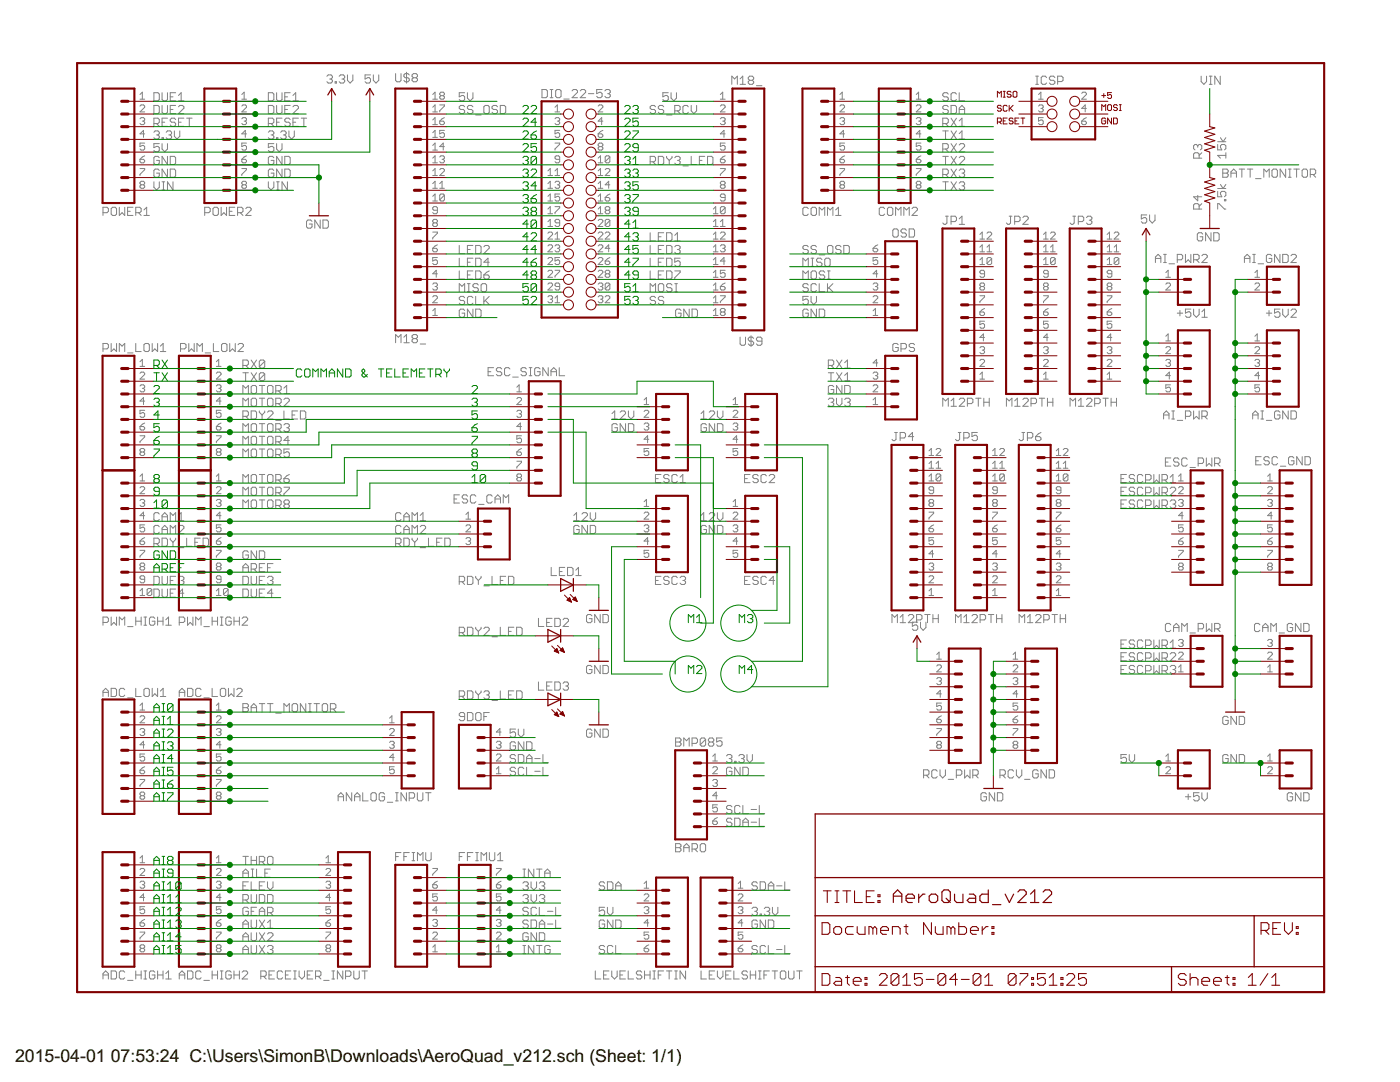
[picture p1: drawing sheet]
<svg xmlns="http://www.w3.org/2000/svg" width="279mm" height="216mm" viewBox="0 0 279 216" stroke-linecap="round" stroke-linejoin="round" font-family="sans-serif">
<defs><g id="words">
<g font-size="4">
<text x="3" y="211.9">2015-04-01</text>
<text x="22.1" y="211.9">07:53:24 C:\Users\SimonB\Downloads\AeroQuad_v212.sch (Sheet: 1/1)</text>
</g>
</g></defs>
<g fill="none" stroke="#808080" stroke-width=".2">
<path d="M27.9 18.9l.5-.5v1.4M27.9 19.8h1M30.7 18.5h.8l.3 .3v1.1l-.3 .2h-.8zM32.3 18.5v1.4l.3 .2h.5l.3-.2v-1.4M34 19.3h.5M35.1 18.5h-1.1v1.6h1.1M35.6 19l.6-.5v1.6M48.3 19.8h.9M48.3 18.9l.4-.5v1.4M53.6 18.5h.8l.3 .3v1.1l-.3 .2h-.8zM55.2 18.5v1.4l.3 .2h.5l.3-.2v-1.4M56.8 19.3h.6"/>
<path d="M57.9 18.5h-1.1v1.6h1.1M58.5 19l.5-.5v1.6M65.2 15.2l.3-.3h.6l.2 .3v.3l-.2 .3M65.8 15.8h.3M66.1 15.8l.2 .2v.3l-.2 .3h-.6l-.3-.3M66.9 16.3h.2v.3h-.2zM67.7 15.2l.3-.3h.5l.3 .3v.3l-.3 .3M68.2 15.8h.3M68.5 15.8l.3 .2v.3l-.3 .3h-.5l-.3-.3M69.3 14.9v1.1l.6 .6 .5-.6v-1.1M73.9 14.9h-1v.9l.5-.3h.3l.2 .3v.5l-.2 .3h-.6l-.2-.3M74.5 14.9v1.1l.5 .6 .6-.6v-1.1"/>
<path d="M79 14.7v1.3l.2 .3h.6l.2-.3v-1.3M81.1 14.4v2.2M81.7 15l-.3-.3h-.5l-.3 .3v.2l.3 .3h.5l.3 .3v.2l-.3 .3h-.5l-.3-.3M82.5 15.5l-.3 .3v.2l.3 .3h.5l.3-.3v-.2l-.3-.3M82.5 15.5h.5M82.5 15.5l-.3-.3v-.2l.3-.3h.5l.3 .3v.2l-.3 .3M86.4 19.8h.9M86.4 18.9l.4-.5v1.4M88 19.1l-.2-.2v-.3l.2-.2h.5l.2 .2v.3l-.2 .2M88 19.1l-.2 .2v.3l.2 .2h.5l.2-.2v-.3l-.2-.2M88 19.1h.5M92.7 18.5h-1v.8l.5-.3h.3l.2 .3v.6l-.2 .2h-.6l-.2-.2"/>
<path d="M93.3 18.5v1.1l.5 .5 .6-.5v-1.1M108.2 17.9h.8l.2 .2v1.1l-.2 .3h-.8zM109.8 19.5h.5M109.8 17.9h.5M110.1 17.9v1.6M111.2 17.9h.5l.3 .2v1.1l-.3 .3h-.5l-.3-.3v-1.1zM112.5 19.8h1.1M114.2 18.1l.2-.2h.6l.3 .2v.3l-1.1 1.1h1.1M115.8 18.1l.3-.2h.5l.3 .2v.3l-1.1 1.1h1.1M117.4 18.7h1.1M120.2 17.9h-1.1v.8l.5-.3h.3l.3 .3v.5l-.3 .3h-.6l-.2-.3M120.7 18.1l.3-.2h.5l.3 .2v.3l-.3 .3"/>
<path d="M121.3 18.7h.2M121.5 18.7l.3 .2v.3l-.3 .3h-.5l-.3-.3M133.4 18.5h-1.1v.8l.5-.3h.3l.3 .3v.6l-.3 .2h-.5l-.3-.2M133.9 18.5v1.1l.6 .5 .5-.5v-1.1M143.8 19.8h.9M143.8 18.9l.4-.5v1.4M146 16.8v-1.6l.6 .5 .6-.5v1.6M147.7 15.7l.5-.5v1.6M147.7 16.8h1.1M149.6 16l-.3 .3v.3l.3 .2h.5l.3-.2v-.3l-.3-.3M149.6 16l-.3-.3v-.2l.3-.3h.5l.3 .3v.2l-.3 .3M149.6 16h.5"/>
<path d="M151 17.1h1.1M167.6 19.8h1M167.6 18.9l.5-.5v1.4M182.9 19.8h.9M182.9 18.9l.4-.5v1.4M189.3 18.8l-.3-.3h-.6l-.2 .3v.2l.2 .3h.6l.3 .3v.3l-.3 .2h-.6l-.2-.2M190.9 18.8l-.3-.3h-.5l-.3 .3v1.1l.3 .2h.5l.3-.2M191.4 18.5v1.6h1.1M206.7 16.8h.5M206.7 15.2h.5M207 15.2v1.6M207.3 18.9l.4-.5v1.4"/>
<path d="M207.3 19.8h.9M208.9 15.5l-.3-.3h-.5l-.3 .3v1.1l.3 .2h.5l.3-.2M210.5 15.5l-.3-.3h-.5l-.3 .3v.2l.3 .3h.5l.3 .3v.3l-.3 .2h-.5l-.3-.2M211.1 16.3h.8l.3-.3v-.5l-.3-.3h-.8v1.6M215.9 18.6l.2-.2h.5l.2 .2v.3l-.9 .9h.9M239.7 15.2v1.1l.6 .5 .5-.5v-1.1M241.3 16.8h.6M241.3 15.2h.6M241.6 15.2v1.6M243.5 15.2v1.6l-1.1-1.6v1.6M27.9 21.2l.3-.3h.4l.3 .3v.2l-1 .9h1M27.9 23.7l.3-.2h.4l.3 .2v.2l-.3 .3"/>
<path d="M27.9 31.8h.7l.3 .2v.3l-.3 .2h-.4l-.3-.2zM27.9 33.6h1v.3l-1 .9v.2M28.2 36.9l-.3-.3v-.2l.3-.2h.4l.3 .2v.2l-.3 .3M28.2 36.9l-.3 .2v.2l.3 .3h.4l.3-.3v-.2l-.3-.2M28.2 36.9h.4M28.4 24.2h.2M28.6 24.2l.3 .2v.2l-.3 .3h-.4l-.3-.3M28.9 28.6h-1v.7l.5-.3h.2l.3 .3v.4l-.3 .3h-.4l-.3-.3M28.9 26.7h-1l.7-.7v1.4M28.9 31.1l-1 .7M30.7 24.7h.8l.3-.3v-.5l-.3-.3h-.8v1.6M30.7 21h.8l.3 .3v1.1l-.3 .3h-.8z"/>
<path d="M30.7 36.3v1.1l.5 .5 .6-.5v-1.1M30.7 26.4l.3-.3h.5l.3 .3v.3l-.3 .2M31.2 24.7l.6 .5M31.2 26.9h.3M31.5 26.9l.3 .3v.3l-.3 .2h-.5l-.3-.2M31.8 31.5l-.3-.3h-.5l-.3 .3v1.1l.3 .2h.5l.3-.2v-.6h-.6M31.8 28.7h-1.1v.8l.5-.3h.3l.3 .3v.5l-.3 .3h-.5l-.3-.3M31.8 34l-.3-.3h-.5l-.3 .3v1.1l.3 .3h.5l.3-.3v-.6h-.6M32.3 21v1.4l.3 .3h.5l.3-.3v-1.4M32.3 27.5h.3v.2h-.3zM32.3 28.7v1l.6 .6 .5-.6v-1M32.3 24.4h.6"/>
<path d="M32.3 37.9h.6M32.3 36.3h.6M32.6 36.3v1.6M33.2 26.4l.2-.3h.6l.2 .3v.3l-.2 .2M33.4 23.6h-1.1v1.6h1.1M33.4 31.2v1.6l-1.1-1.6v1.6M33.4 33.7v1.7l-1.1-1.7v1.7M33.7 26.9h.3M34 31.2h.8l.3 .3v1.1l-.3 .2h-.8zM34 33.7h.8l.3 .3v1.1l-.3 .3h-.8zM34 26.9l.2 .3v.3l-.2 .2h-.6l-.2-.2M34 21.8h.5"/>
<path d="M34.5 36.3v1.6l-1.1-1.6v1.6M34.8 26.1v1.1l.5 .5 .6-.5v-1.1M35.1 23.9l-.3-.3h-.6l-.2 .3v.2l.2 .3h.6l.3 .3v.2l-.3 .3h-.6l-.2-.3M35.1 21h-1.1v1.7h1.1M35.6 20.1h1.1M35.6 24.4h.6M35.6 21.3l.3-.3h.5l.3 .3v.3l-1.1 1.1h1.1M36.7 23.6h-1.1v1.6h1.1M37.3 23.6h1M37.8 23.6v1.6M48.3 21.2l.2-.3h.5l.2 .3v.2l-.9 .9h.9M48.3 23.7l.2-.2h.5l.2 .2v.2l-.2 .3"/>
<path d="M48.3 31.8h.7l.2 .2v.3l-.2 .2h-.5l-.2-.2zM48.3 33.6h.9v.3l-.9 .9v.2M48.5 36.9l-.2-.3v-.2l.2-.2h.5l.2 .2v.2l-.2 .3M48.5 36.9l-.2 .2v.2l.2 .3h.5l.2-.3v-.2l-.2-.2M48.5 36.9h.5M48.7 24.2h.3M49 24.2l.2 .2v.2l-.2 .3h-.5l-.2-.3M49.2 26.7h-.9l.7-.7v1.4M49.2 28.6h-.9v.7l.4-.3h.3l.2 .3v.4l-.2 .3h-.5l-.2-.3M49.2 31.1l-.9 .7M53.6 21h.8l.3 .3v1.1l-.3 .3h-.8zM53.6 24.7h.8l.3-.3v-.5l-.3-.3h-.8v1.6"/>
<path d="M53.6 36.3v1.1l.5 .5 .6-.5v-1.1M53.6 26.4l.2-.3h.6l.3 .3v.3l-.3 .2M54.1 24.7l.6 .5M54.1 26.9h.3M54.4 26.9l.3 .3v.3l-.3 .2h-.6l-.2-.2M54.7 28.7h-1.1v.8l.5-.3h.3l.3 .3v.5l-.3 .3h-.6l-.2-.3M54.7 31.5l-.3-.3h-.6l-.2 .3v1.1l.2 .2h.6l.3-.2v-.6h-.6M54.7 34l-.3-.3h-.6l-.2 .3v1.1l.2 .3h.6l.3-.3v-.6h-.6M55.2 21v1.4l.3 .3h.5l.3-.3v-1.4M55.2 27.5h.3v.2h-.3zM55.2 28.7v1l.5 .6 .6-.6v-1M55.2 24.4h.5"/>
<path d="M55.2 37.9h.5M55.2 36.3h.5M55.5 36.3v1.6M56 26.4l.3-.3h.5l.3 .3v.3l-.3 .2M56.3 23.6h-1.1v1.6h1.1M56.3 31.2v1.6l-1.1-1.6v1.6M56.3 33.7v1.7l-1.1-1.7v1.7M56.6 26.9h.2M56.8 31.2h.8l.3 .3v1.1l-.3 .2h-.8zM56.8 33.7h.8l.3 .3v1.1l-.3 .3h-.8zM56.8 26.9l.3 .3v.3l-.3 .2h-.5l-.3-.2M56.8 21.8h.6"/>
<path d="M57.4 36.3v1.6l-1.1-1.6v1.6M57.7 26.1v1.1l.5 .5 .5-.5v-1.1M57.9 23.9l-.3-.3h-.5l-.3 .3v.2l.3 .3h.5l.3 .3v.2l-.3 .3h-.5l-.3-.3M57.9 21h-1.1v1.7h1.1M58.5 21.3l.2-.3h.6l.3 .3v.3l-1.1 1.1h1.1M58.5 20.1h1.1M58.5 24.4h.5M59.6 23.6h-1.1v1.6h1.1M60.1 23.6h1.1M60.6 23.6v1.6M86.4 22.3h.9M86.4 24.9h.9"/>
<path d="M86.4 30h.9M86.4 32.5h.9M86.4 37.6h.9M86.4 29l.4-.4v1.4M86.4 36.6l.4-.4v1.4M86.4 27.4h.9M86.4 35h.9M86.4 39.2l.4-.5v1.4M86.4 21.4l.4-.5v1.4M86.4 23.9l.4-.4v1.4M86.4 26.5l.4-.5v1.4M86.4 31.6l.4-.5v1.4"/>
<path d="M86.4 34.1l.4-.5v1.4M87.8 20.9h.9v.3l-.9 .9v.2M87.8 24.2h.7l.2 .2v.2l-.2 .3h-.5l-.2-.3zM87.8 33.9l.2-.3h.5l.2 .3v.2l-.9 .9h.9M87.8 37.6h.9M87.8 31.3l.2-.2h.5l.2 .2v.3l-.2 .2M87.8 36.6l.4-.4v1.4M88.2 31.8h.3M88.5 31.8l.2 .2v.3l-.2 .2h-.5l-.2-.2M88.7 23.5l-.9 .7M88.7 26h-.9v.7l.7-.2 .2 .2v.5l-.2 .2h-.5l-.2-.2M88.7 29.3h-.9l.7-.7v1.4"/>
<path d="M88.7 38.9v1l-.2 .2h-.5l-.2-.2M88.7 38.9l-.2-.2h-.5l-.2 .2v1M88.7 38.9l-.9 1M92.7 21.3l-.2-.3h-.6l-.2 .3v.3l.2 .2h.6l.2 .3v.3l-.2 .3h-.6l-.2-.3M94.4 21.3l-.3-.3h-.5l-.3 .3v.3l.3 .2h.5l.3 .3v.3l-.3 .3h-.5l-.3-.3M94.9 22.9h1.1M96.6 21.3l.2-.3h.6l.2 .3v1.1l-.2 .3h-.6l-.2-.3zM99.3 21.3l-.3-.3h-.5l-.3 .3v.3l.3 .2h.5l.3 .3v.3l-.3 .3h-.5l-.3-.3M99.8 21h.8l.3 .3v1.1l-.3 .3h-.8zM109.3 37.6h1M109.3 34.1l.5-.5v1.4M109.3 36.6l.5-.4v1.4"/>
<path d="M109.3 39.2l.5-.5v1.4M109.3 35h1M110.8 22.3h.9M110.8 23.7l.2-.2h.5l.2 .2v.2l-.2 .3M110.8 28.6h.9v.2l-.9 .9v.3M110.8 36.4l.2-.2h.5l.2 .2v.2l-.2 .3M110.8 21.4l.4-.5v1.4M110.8 34.1l.4-.5v1.4M110.8 35h.9M111.2 24.2h.3M111.2 36.9h.3M111.5 24.2l.2 .2v.2l-.2 .3h-.5l-.2-.3"/>
<path d="M111.5 36.9l.2 .2v.2l-.2 .3h-.5l-.2-.3M111.7 31.8h-.7l-.2-.2v-.3l.2-.2h.5l.2 .2v1l-.2 .2h-.5l-.2-.2M111.7 26h-.9v.7l.7-.2 .2 .2v.5l-.2 .2h-.5l-.2-.2M111.7 38.7h-.9v.7l.7-.2 .2 .2v.5l-.2 .2h-.5l-.2-.2M119.4 21.2l.2-.3h.5l.2 .3v.2l-.9 .9h.9M119.4 26.7h.7l.2 .2v.3l-.2 .2h-.5l-.2-.2zM119.4 32.5h.9M119.4 37.6h.9M119.4 31.6l.4-.5v1.4M119.4 34.1l.4-.5v1.4M119.4 36.6l.4-.4v1.4M119.4 39.2l.4-.5v1.4"/>
<path d="M119.4 35h.9M119.6 29.3l-.2 .2v.2l.2 .3h.5l.2-.3v-.2l-.2-.2M119.6 29.3l-.2-.3v-.2l.2-.2h.5l.2 .2v.2l-.2 .3M119.6 29.3h.5M120.3 24.2h-.9l.7-.7v1.4M120.3 26l-.9 .7M120.8 33.9l.2-.3h.5l.2 .3v.2l-.9 .9h.9M120.8 39.4h.7l.2 .2v.3l-.2 .2h-.5l-.2-.2zM121.7 31.3v1l-.2 .2h-.5l-.2-.2M121.7 36.9h-.9l.7-.7v1.4M121.7 31.3l-.2-.2h-.5l-.2 .2v1M121.7 31.3l-.9 1"/>
<path d="M121.7 38.7l-.9 .7M129.8 32.3h.8l.2-.3v-.5l-.2-.3h-.8v1.6M130.3 32.3l.5 .5M130.8 21.3l-.2-.3h-.6l-.2 .3v.3l.2 .2h.6l.2 .3v.3l-.2 .3h-.6l-.2-.3M131.4 31.2h.8l.3 .3v1.1l-.3 .2h-.8zM132.5 21.3l-.3-.3h-.5l-.3 .3v.3l.3 .2h.5l.3 .3v.3l-.3 .3h-.5l-.3-.3M133 31.2v.3l.6 .5M133 22.9h1.1M133.6 32v.8M134.1 31.2v.3l-.5 .5M134.7 31.5l.2-.3h.6l.2 .3v.2l-.2 .3M134.7 22.1h.8l.2-.3v-.5l-.2-.3h-.8v1.7"/>
<path d="M135.2 22.1l.5 .6M135.2 32h.3M135.5 32l.2 .3v.3l-.2 .2h-.6l-.2-.2M136.3 33.1h1.1M137.4 21.3l-.3-.3h-.5l-.3 .3v1.1l.3 .3h.5l.3-.3M137.9 31.2v1.6h1.1M137.9 21v1.1l.6 .6 .5-.6v-1.1M139.6 32h.5M140.7 31.2h-1.1v1.6h1.1M141.2 31.2h.8l.3 .3v1.1l-.3 .2h-.8zM143.8 21.2l.2-.3h.5l.2 .3v.2l-.9 .9h.9M143.8 23.7l.2-.2h.5l.2 .2v.2l-.2 .3"/>
<path d="M143.8 31.8h.7l.2 .2v.3l-.2 .2h-.5l-.2-.2zM143.8 33.6h.9v.3l-.9 .9v.2M144 36.9l-.2-.3v-.2l.2-.2h.5l.2 .2v.2l-.2 .3M144 36.9l-.2 .2v.2l.2 .3h.5l.2-.3v-.2l-.2-.2M144 36.9h.5M144.2 24.2h.3M144.5 24.2l.2 .2v.2l-.2 .3h-.5l-.2-.3M144.7 26.7h-.9l.7-.7v1.4M144.7 28.6h-.9v.7l.4-.3h.3l.2 .3v.4l-.2 .3h-.5l-.2-.3M144.7 39.4h-.7l-.2-.2v-.3l.2-.2h.5l.2 .2v1l-.2 .2h-.5l-.2-.2M144.7 31.1l-.5 .2-.4 .5M167.6 21.2l.3-.3h.4l.3 .3v.2l-1 .9h1"/>
<path d="M167.6 23.7l.3-.2h.4l.3 .2v.2l-.3 .3M167.6 31.8h.7l.3 .2v.3l-.3 .2h-.4l-.3-.2zM167.6 33.6h1v.3l-1 .9v.2M167.9 36.9l-.3-.3v-.2l.3-.2h.4l.3 .2v.2l-.3 .3M167.9 36.9l-.3 .2v.2l.3 .3h.4l.3-.3v-.2l-.3-.2M167.9 36.9h.4M168.1 24.2h.2M168.3 24.2l.3 .2v.2l-.3 .3h-.4l-.3-.3M168.6 26.7h-1l.7-.7v1.4M168.6 28.6h-1v.7l.5-.3h.2l.3 .3v.4l-.3 .3h-.4l-.3-.3M168.6 31.1l-1 .7M182.9 21.2l.2-.3h.5l.2 .3v.2l-.9 .9h.9"/>
<path d="M182.9 23.7l.2-.2h.5l.2 .2v.2l-.2 .3M182.9 31.8h.7l.2 .2v.3l-.2 .2h-.5l-.2-.2zM182.9 33.6h.9v.3l-.9 .9v.2M183.1 36.9l-.2-.3v-.2l.2-.2h.5l.2 .2v.2l-.2 .3M183.1 36.9l-.2 .2v.2l.2 .3h.5l.2-.3v-.2l-.2-.2M183.1 36.9h.5M183.3 24.2h.3M183.6 24.2l.2 .2v.2l-.2 .3h-.5l-.2-.3M183.8 26.7h-.9l.7-.7v1.4M183.8 28.6h-.9v.7l.4-.3h.3l.2 .3v.4l-.2 .3h-.5l-.2-.3M183.8 31.1l-.9 .7M188.2 24.7h.8l.3-.3v-.5l-.3-.3h-.8v1.6"/>
<path d="M188.2 29.7h.8l.3-.2v-.6l-.3-.2h-.8v1.6M188.2 34.8h.8l.3-.3v-.5l-.3-.3h-.8v1.7M188.2 31.2h1.1M188.2 26.1h1.1M188.2 36.3h1.1M188.7 34.8l.6 .6M188.7 24.7l.6 .5M188.7 26.1v1.6M188.7 31.2v1.6M188.7 36.3v1.6M188.7 29.7l.6 .6M189.3 21.3l-.3-.3h-.6l-.2 .3v.3l.2 .2h.6l.3 .3v.3l-.3 .3h-.6l-.2-.3"/>
<path d="M189.8 21h.8l.3 .3v1.1l-.3 .3h-.8zM189.8 28.7l1.1 1.6M189.8 31.2l1.1 1.6M189.8 26.1l1.1 1.6M189.8 23.6l1.1 1.6M189.8 33.7l1.1 1.7M189.8 36.3l1.1 1.6M190.9 28.7l-1.1 1.6M190.9 31.2l-1.1 1.6M190.9 26.1l-1.1 1.6M190.9 23.6l-1.1 1.6M190.9 33.7l-1.1 1.7"/>
<path d="M190.9 36.3l-1.1 1.6M191.4 22.7v-1.1l.6-.6 .5 .6v1.1M191.4 28.9l.3-.2h.6l.2 .2v.3l-1.1 1.1h1.1M191.4 31.5l.3-.3h.6l.2 .3v.2l-1.1 1.1h1.1M191.4 34l.3-.3h.6l.2 .3v.3l-.2 .2M191.4 36.6l.3-.3h.6l.2 .3v.2l-.2 .3M191.4 24.1l.6-.5v1.6M191.4 26.7l.6-.6v1.6M191.4 25.2h1.1M191.4 27.7h1.1M191.4 21.8h1.1M192 34.5h.3"/>
<path d="M192 37.1h.3M192.3 34.5l.2 .3v.3l-.2 .3h-.6l-.3-.3M192.3 37.1l.2 .3v.2l-.2 .3h-.6l-.3-.3M207.3 21.2l.2-.3h.5l.2 .3v.2l-.2 .2M207.7 21.6h.3M208 21.6l.2 .3v.2l-.2 .2h-.5l-.2-.2M208.2 23.5h-.9v.7l.7-.3 .2 .3v.4l-.2 .3h-.5l-.2-.3M215.9 24.2h.7l.2 .2v.2l-.2 .3h-.5l-.2-.3zM216.8 21.6h-.9l.7-.7v1.4M216.8 23.5l-.9 .7M239 29.1l-.2-.3h-.3l-.3 .3v.6l.3 .2M239 29.1l.3-.3h.3l.2 .3v.6l-.2 .2"/>
<path d="M239 39v1.1l-.8-.8h1.6M239 29.1v.3M239.3 31.6v-.9l-.3-.2h-.5l-.3 .2v.9h1.6M239.8 30.5l-.5 .5M243 28.8v1.1h.8l-.2-.5v-.3l.2-.3h.6l.2 .3v.6l-.2 .2M243 38.2v1.1h.8l-.2-.6v-.3l.2-.2h.6l.2 .2v.6l-.2 .3M243 28.3h1.6M243 37.6h1.6M243.6 27.5l.5 .8 .5-.8M243.6 36.8l.5 .8 .5-.8M244 33.7h.9l.2 .3v.3l-.2 .2 .2 .3v.3l-.2 .3h-.9zM244 34.5h.9"/>
<path d="M244.4 39.8h.2v.3h-.2zM244.6 31h-1.6l.6 .6M244.6 30.5v1.1M245.7 35.4v-1.1l.5-.6 .6 .6v1.1M245.7 34.5h1.1M247.3 33.7h1.1M247.8 33.7v1.7M248.9 33.7h1.1M249.5 33.7v1.7M250.6 35.6h1.1M252.2 35.4v-1.7l.6 .6 .5-.6v1.7M254.1 33.7h.6l.2 .3v1.1l-.2 .3h-.6l-.2-.3v-1.1z"/>
<path d="M256.6 33.7v1.7l-1.1-1.7v1.7M257.1 33.7h.6M257.1 35.4h.6M257.4 33.7v1.7M258.2 33.7h1.1M258.8 33.7v1.7M260.1 33.7h.6l.2 .3v1.1l-.2 .3h-.6l-.2-.3v-1.1zM261.5 34.8h.8l.3-.3v-.5l-.3-.3h-.8v1.7M262 34.8l.6 .6M20.6 42.4h.8l.2-.2v-.6l-.2-.2h-.8v1.6M22.5 41.4h.5l.3 .2v1.1l-.3 .3h-.5l-.3-.3v-1.1zM23.8 41.4v1.6l.6-.6 .5 .6v-1.6"/>
<path d="M25.5 42.2h.5M26.5 41.4h-1v1.6h1M27.1 42.4h.8l.3-.2v-.6l-.3-.2h-.8v1.6M27.6 42.4l.6 .6M28.7 43h1.1M28.7 41.9l.6-.5v1.6M40.9 42.4h.8l.3-.2v-.6l-.3-.2h-.8v1.6M42.8 41.4h.5l.3 .2v1.1l-.3 .3h-.5l-.3-.3v-1.1zM44.1 41.4v1.6l.6-.6 .5 .6v-1.6M45.8 42.2h.5M46.9 41.4h-1.1v1.6h1.1M47.4 42.4h.8l.3-.2v-.6l-.3-.2h-.8v1.6"/>
<path d="M47.9 42.4l.6 .6M49 41.6l.3-.2h.6l.2 .2v.3l-1.1 1.1h1.1M62.3 44.2l-.3-.3h-.6l-.2 .3v1.1l.2 .2h.6l.3-.2v-.6h-.6M63.9 43.9v1.6l-1.1-1.6v1.6M64.5 43.9h.8l.2 .3v1.1l-.2 .2h-.8zM86.4 59.2l.2-.2h.5l.2 .2v.3l-.9 .9h.9M86.4 49.6h.7l.2 .2v.2l-.2 .2h-.5l-.2-.2zM86.4 56.7l.2-.2h.5l.2 .2v.2l-.2 .3M86.4 40.1h.9M86.4 46.3h.9v.2l-.9 1v.2M86.6 44.5l-.2 .2v.3l.2 .2h.5l.2-.2v-.3l-.2-.2M86.6 44.5l-.2-.3v-.2l.2-.2h.5l.2 .2v.2l-.2 .3"/>
<path d="M86.6 44.5h.5M86.8 57.2h.3M87.1 57.2l.2 .2v.2l-.2 .3h-.5l-.2-.3M87.3 51.4h-.9v.7l.4-.2h.3l.2 .2v.5l-.2 .2h-.5l-.2-.2M87.3 42h-.7l-.2-.3v-.2l.2-.3h.5l.2 .3v.9l-.2 .3h-.5l-.2-.3M87.3 48.9l-.9 .7M87.3 54.6h-.9l.7-.7v1.4M91.7 58.2v-1.6l.5 .5 .5-.5v1.6M91.7 49v1.6h1M91.7 51.5v1.6h1M91.7 54.1v1.6h1M92.7 59.4l-.2-.3h-.6l-.2 .3v.3l.2 .2h.6l.2 .3v.3l-.2 .3h-.6l-.2-.3"/>
<path d="M93.3 56.6h.5M93.3 58.2h.5M93.3 52.3h.5M93.3 54.9h.5M93.3 49.8h.5M93.6 56.6v1.6M94.4 51.5h-1.1v1.6h1.1M94.4 49h-1.1v1.6h1.1M94.4 54.1h-1.1v1.6h1.1M94.4 59.4l-.3-.3h-.5l-.3 .3v1.1l.3 .3h.5l.3-.3M94.9 54.1h.8l.3 .2v1.1l-.3 .3h-.8zM94.9 51.5h.8l.3 .3v1.1l-.3 .2h-.8z"/>
<path d="M94.9 49h.8l.3 .3v1l-.3 .3h-.8zM94.9 59.1v1.7h1.1M95.5 56.9l-.3-.3h-.5l-.3 .3v.2l.3 .3h.5l.3 .3v.3l-.3 .2h-.5l-.3-.2M96.3 56.6h.5l.3 .3v1.1l-.3 .2h-.5l-.3-.2v-1.1zM96.6 49.3l.2-.3h.6l.2 .3v.2l-1 1.1h1M96.6 54.9h.8l.2 .2v.3l-.2 .3h-.6l-.2-.3zM96.6 59.1v1.7M96.8 59.9l.8 .9M97.6 52.3h-1l.8-.8v1.6M97.6 59.1l-1 1.1M97.6 54.1l-1 .8M109.3 41.7l.5-.5v1.5"/>
<path d="M109.3 44.2l.5-.4v1.4M109.3 40.1h1M109.3 42.7h1M109.3 45.2h1M109.3 46.5l.3-.2h.4l.3 .2v.3l-1 .9h1M109.3 49.1l.3-.2h.4l.3 .2v.2l-1 .9h1M109.3 51.6l.3-.2h.4l.3 .2v.3l-1 .9h1M109.3 54.2l.3-.3h.4l.3 .3v.2l-1 .9h1M109.3 56.7l.3-.2h.4l.3 .2v.2l-1 1h1M109.3 59.2l.3-.2h.4l.3 .2v.3l-.3 .2M109.8 59.7h.2M110 59.7l.3 .2v.3l-.3 .2h-.4l-.3-.2"/>
<path d="M110.8 46.8l.4-.5v1.4M110.8 59.5l.4-.5v1.4M110.8 41.2h.9v.3l-.9 .9v.3M110.8 49.1l.2-.2h.5l.2 .2v.2l-.2 .3M110.8 53.9h.9v.3l-.9 .9v.2M110.8 47.7h.9M111.2 49.6h.3M111.5 49.6l.2 .2v.2l-.2 .2h-.5l-.2-.2M111.7 51.4h-.9v.7l.7-.2 .2 .2v.5l-.2 .2h-.5l-.2-.2M111.7 44.5h-.7l-.2-.3v-.2l.2-.2h.5l.2 .2v1l-.2 .2h-.5l-.2-.2M111.7 57.2h-.7l-.2-.3v-.2l.2-.2h.5l.2 .2v.9l-.2 .3h-.5l-.2-.3M119.4 51.6l.2-.2h.5l.2 .2v.3l-.9 .9h.9"/>
<path d="M119.4 54.2l.2-.3h.5l.2 .3v.2l-.9 .9h.9M119.4 44l.2-.2h.5l.2 .2v.2l-.9 1h.9M119.4 46.5l.2-.2h.5l.2 .2v.3l-.9 .9h.9M119.4 49.1l.2-.2h.5l.2 .2v.2l-.9 .9h.9M119.4 56.7l.2-.2h.5l.2 .2v.2l-.2 .3M119.4 59.2l.2-.2h.5l.2 .2v.3l-.2 .2M119.4 41.7l.4-.5v1.5M119.4 40.1h.9M119.4 42.7h.9M119.8 57.2h.3M119.8 59.7h.3M120.1 59.7l.2 .2v.3l-.2 .2h-.5l-.2-.2"/>
<path d="M120.1 57.2l.2 .2v.2l-.2 .3h-.5l-.2-.3M120.8 52.1h.7l.2 .2v.3l-.2 .2h-.5l-.2-.2zM120.8 46.5l.2-.2h.5l.2 .2v.3l-.9 .9h.9M120.8 59.2l.2-.2h.5l.2 .2v.3l-.9 .9h.9M121 42l-.2 .2v.2l.2 .3h.5l.2-.3v-.2l-.2-.2M121 42l-.2-.3v-.2l.2-.3h.5l.2 .3v.2l-.2 .3M121 54.6l-.2-.2v-.2l.2-.3h.5l.2 .3v.2l-.2 .2M121 54.6l-.2 .3v.2l.2 .2h.5l.2-.2v-.2l-.2-.3M121 42h.5M121 54.6h.5M121.7 44l-.2-.2h-.5l-.2 .2v1M121.7 56.7l-.2-.2h-.5l-.2 .2v.9"/>
<path d="M121.7 44v1l-.2 .2h-.5l-.2-.2M121.7 56.7v.9l-.2 .3h-.5l-.2-.3M121.7 49.6h-.9l.7-.7v1.3M121.7 44l-.9 1M121.7 51.4l-.9 .7M121.7 56.7l-.9 .9M129.8 46.4v1.7h1M129.8 58.2v-1.6l.5 .5 .5-.5v1.6M129.8 51.5v1.6h1M129.8 49v1.6h1M129.8 54.1v1.6h1M130.8 59.4l-.2-.3h-.6l-.2 .3v.3l.2 .2h.6l.2 .3v.3l-.2 .3h-.6l-.2-.3"/>
<path d="M131.4 47.2h.5M131.4 56.9l.3-.3h.5l.3 .3v1.1l-.3 .2h-.5l-.3-.2zM131.4 52.3h.5M131.4 54.9h.5M131.4 49.8h.5M132.5 46.4h-1.1v1.7h1.1M132.5 51.5h-1.1v1.6h1.1M132.5 49h-1.1v1.6h1.1M132.5 54.1h-1.1v1.6h1.1M132.5 59.4l-.3-.3h-.5l-.3 .3v.3l.3 .2h.5l.3 .3v.3l-.3 .3h-.5l-.3-.3M133 46.4h.8l.3 .3v1.1l-.3 .3h-.8zM133 51.5h.8l.3 .3v1.1l-.3 .2h-.8z"/>
<path d="M133 49h.8l.3 .3v1l-.3 .3h-.8zM133 54.1h.8l.3 .2v1.1l-.3 .3h-.8zM134.1 56.9l-.3-.3h-.5l-.3 .3v.2l.3 .3h.5l.3 .3v.3l-.3 .2h-.5l-.3-.2M134.7 48.1h1M134.7 47l.5-.6v1.7M134.7 49.3l.2-.3h.6l.2 .3v.2l-.2 .3M134.7 56.6h.5M134.7 58.2h.5M134.7 54.1h1v.2l-1 1.1v.3M134.9 56.6v1.6M135.2 49.8h.3M135.5 49.8l.2 .3v.2l-.2 .3h-.6l-.2-.3"/>
<path d="M135.7 51.5h-1v.8l.5-.3h.3l.2 .3v.6l-.2 .2h-.6l-.2-.2M142.4 42.7h.9M142.4 45.2h.9M142.4 47.7h.9M142.4 50.2h.9M142.4 52.8h.9M142.4 55.3h.9M142.4 57.9h.9M142.4 41.7l.4-.5v1.5M142.4 44.2l.4-.4v1.4M142.4 46.8l.4-.5v1.4M142.4 49.3l.4-.4v1.3"/>
<path d="M142.4 51.9l.4-.5v1.4M142.4 54.4l.4-.5v1.4M142.4 56.9l.4-.4v1.4M142.4 59.5l.4-.5v1.4M143.8 45.2h.9M143.8 46.5l.2-.2h.5l.2 .2v.3l-.9 .9h.9M143.8 49.1l.2-.2h.5l.2 .2v.2l-.2 .3M143.8 57.2h.7l.2 .2v.2l-.2 .3h-.5l-.2-.3zM143.8 59h.9v.2l-.9 1v.2M143.8 44.2l.4-.4v1.4M144.2 49.6h.3M144.5 49.6l.2 .2v.2l-.2 .2h-.5l-.2-.2"/>
<path d="M144.7 41.5l-.9 .9M144.7 53.9h-.9v.7l.4-.2h.3l.2 .2v.5l-.2 .2h-.5l-.2-.2M144.7 41.5v.9l-.2 .3h-.5l-.2-.3M144.7 41.5l-.2-.3h-.5l-.2 .3v.9M144.7 52.1h-.9l.7-.7v1.4M144.7 56.5l-.5 .2-.4 .5M160.2 53.1v-1.6l.6 .5 .5-.5v1.6M160.2 55.7v-1.6l.6 .5 .5-.5v1.6M161.3 41.6l-.3-.2h-.5l-.3 .2v1.1l.3 .3h.5l.3-.3M161.3 49.3l-.3-.3h-.5l-.3 .3v.2l.3 .3h.5l.3 .3v.2l-.3 .3h-.5l-.3-.3M161.3 56.9l-.3-.3h-.5l-.3 .3v.2l.3 .3h.5l.3 .3v.3l-.3 .2h-.5l-.3-.2M161.3 59.1h-1.1v.8l.6-.2h.2l.3 .2v.6l-.3 .3h-.5l-.3-.3"/>
<path d="M161.9 51.5h.5M161.9 41.6l.2-.2h.6l.2 .2v1.1l-.2 .3h-.6l-.2-.3zM161.9 54.3l.2-.2h.6l.2 .2v1.1l-.2 .3h-.6l-.2-.3zM161.9 59.1v1.1l.5 .6 .5-.6v-1.1M161.9 53.1h.5M162.1 51.5v1.6M162.9 49.3l-.2-.3h-.6l-.2 .3v.2l.2 .3h.6l.2 .3v.2l-.2 .3h-.6l-.2-.3M162.9 56.9l-.2-.3h-.6l-.2 .3v1.1l.2 .2h.6l.2-.2M163.5 43v-1.6l.5 .5 .6-.5v1.6M163.5 56.6v1.6h1.1M163.5 50.9h1.1M164 51.8l-.2-.3h-.6l-.2 .3v.2l.2 .3h.6l.2 .3v.3l-.2 .2h-.6l-.2-.2"/>
<path d="M164.6 54.3l-.3-.2h-.5l-.3 .2v.3l.3 .3h.5l.3 .2v.3l-.3 .3h-.5l-.3-.3M164.9 51.5h.5l.3 .3v1.1l-.3 .2h-.5l-.3-.2v-1.1zM165.1 43v-1.6l.6 .5 .5-.5v1.6M165.1 56.6v1.6M165.1 54.1h.6M165.1 55.7h.6M165.4 49h.5l.3 .3v1l-.3 .3h-.5l-.3-.3v-1zM165.4 57.4l.8 .8M165.4 54.1v1.6M166.2 56.6l-1.1 1.1M166.8 43h1.1M166.8 41.9l.5-.5v1.6"/>
<path d="M167.9 49.3l-.3-.3h-.6l-.2 .3v.2l.2 .3h.6l.3 .3v.2l-.3 .3h-.6l-.2-.3M168.4 49h.8l.3 .3v1l-.3 .3h-.8zM174.2 49.6h.7l.3 .2v.2l-.3 .2h-.4l-.3-.2zM174.2 56.7l.3-.2h.4l.3 .2v.2l-.3 .3M174.2 59.2l.3-.2h.4l.3 .2v.3l-1 .9h1M174.7 57.2h.2M174.9 57.2l.3 .2v.2l-.3 .3h-.4l-.3-.3M175.2 51.4h-1v.7l.7-.2 .3 .2v.5l-.3 .2h-.4l-.3-.2M175.2 54.6h-1l.7-.7v1.4M175.2 48.9l-1 .7M176.6 41.6l-.3-.2h-.6l-.2 .2v1.1l.2 .3h.6l.3-.3M177.1 41.6l.3-.2h.5l.3 .2v1.1l-.3 .3h-.5l-.3-.3z"/>
<path d="M178.4 45.7h.6l.3 .3v1l-.3 .3h-.6l-.2-.3v-1zM178.7 43v-1.6l.6 .5 .5-.5v1.6M180.4 43v-1.6l.5 .5 .6-.5v1.6M180.9 46l-.3-.3h-.5l-.3 .3v.2l.3 .3h.5l.3 .3v.2l-.3 .3h-.5l-.3-.3M181.4 45.7h.9l.2 .3v1l-.2 .3h-.9zM182 41.6l.3-.2h.5l.3 .2v.3l-1.1 1.1h1.1M188.7 43.1h.6M189 43.1v1.4l-.3 .3h-.3l-.2-.3M189.8 44.2h.8l.3-.3v-.5l-.3-.3h-.8v1.7M191.4 44.8h1.1M191.4 43.7l.6-.6v1.7M195.6 59h.9v.2l-.9 1v.2"/>
<path d="M195.6 47.7h.9M195.6 50.2h.9M195.6 52.8h.9M195.6 46.8l.4-.5v1.4M195.6 49.3l.4-.4v1.3M195.6 51.9l.4-.5v1.4M195.8 57.2l-.2-.3v-.2l.2-.2h.5l.2 .2v.2l-.2 .3M195.8 57.2l-.2 .2v.2l.2 .3h.5l.2-.3v-.2l-.2-.2M195.8 57.2h.5M196.5 54.6h-.7l-.2-.2v-.2l.2-.3h.5l.2 .3v.9l-.2 .2h-.5l-.2-.2M197 49.3l.4-.4v1.3M197 46.5l.2-.2h.5l.2 .2v.3l-.9 .9h.9"/>
<path d="M197 50.2h.9M197.9 51.6l-.2-.2h-.5l-.2 .2v1M197.9 51.6v1l-.2 .2h-.5l-.2-.2M197.9 51.6l-.9 1M201.4 43.1h.6M201.7 43.1v1.4l-.3 .3h-.3l-.2-.3M202.5 44.2h.8l.3-.3v-.5l-.3-.3h-.8v1.7M204.1 43.4l.3-.3h.6l.2 .3v.3l-1.1 1.1h1.1M208.3 47.7h.9M208.3 50.2h.9M208.3 52.8h.9M208.3 59h.9v.2l-.9 1v.2"/>
<path d="M208.3 46.8l.4-.5v1.4M208.3 49.3l.4-.4v1.3M208.3 51.9l.4-.5v1.4M208.5 57.2l-.2 .2v.2l.2 .3h.5l.2-.3v-.2l-.2-.2M208.5 57.2l-.2-.3v-.2l.2-.2h.5l.2 .2v.2l-.2 .3M208.5 57.2h.5M209.2 54.6h-.7l-.2-.2v-.2l.2-.3h.5l.2 .3v.9l-.2 .2h-.5l-.2-.2M209.7 49.3l.4-.4v1.3M209.7 46.5l.2-.2h.5l.2 .2v.3l-.9 .9h.9M209.7 50.2h.9M210.6 51.6v1l-.2 .2h-.5l-.2-.2M210.6 51.6l-.2-.2h-.5l-.2 .2v1"/>
<path d="M210.6 51.6l-.9 1M214.1 43.1h.6M214.4 43.1v1.4l-.3 .3h-.3l-.2-.3M215.2 44.2h.8l.3-.3v-.5l-.3-.3h-.8v1.7M216.8 43.4l.3-.3h.5l.3 .3v.3l-.3 .2M217.4 43.9h.2M217.6 43.9l.3 .3v.3l-.3 .3h-.5l-.3-.3M221 47.7h.9M221 50.2h.9M221 52.8h.9M221 59h.9v.2l-.9 1v.2M221 49.3l.4-.4v1.3"/>
<path d="M221 46.8l.4-.5v1.4M221 51.9l.4-.5v1.4M221.2 57.2l-.2 .2v.2l.2 .3h.5l.2-.3v-.2l-.2-.2M221.2 57.2l-.2-.3v-.2l.2-.2h.5l.2 .2v.2l-.2 .3M221.2 57.2h.5M221.9 54.6h-.7l-.2-.2v-.2l.2-.3h.5l.2 .3v.9l-.2 .2h-.5l-.2-.2M222.4 49.3l.4-.4v1.3M222.4 46.5l.2-.2h.5l.2 .2v.3l-.9 .9h.9M222.4 50.2h.9M223.3 51.6v1l-.2 .2h-.5l-.2-.2M223.3 51.6l-.2-.2h-.5l-.2 .2v1M223.3 51.6l-.9 1"/>
<path d="M228.9 42.9h-1.1v.8l.5-.3h.3l.3 .3v.5l-.3 .3h-.6l-.2-.3M229.4 42.9v1.1l.6 .5 .5-.5v-1.1M230.6 52.4v-1.1l.5-.5 .6 .5v1.1M230.6 51.6h1.1M232.2 52.4h.6M232.2 50.8h.6M232.5 50.8v1.6M232.7 56.7l.2-.2h.5l.2 .2v.2l-.9 1h.9M232.7 55.3h.9M232.7 54.4l.4-.5v1.4M233.3 52.6h1.1M234.9 51.8h.9l.2-.2v-.6l-.2-.2h-.9v1.6"/>
<path d="M236.6 50.8v1.6l.5-.6 .6 .6v-1.6M238.2 51.8h.8l.3-.2v-.6l-.3-.2h-.8v1.6M238.8 51.8l.5 .6M239.3 41.7v-.8l-.3-.3h-.5l-.3 .3v.8h1.6M239.8 40.6l-.5 .6M239.9 51l.2-.2h.6l.2 .2v.3l-1 1.1h1M240 46.7l-.2-.3h-.6l-.2 .3v1.1l.2 .3h.6l.2-.3v-.6h-.5M241.7 46.4v1.7l-1.1-1.7v1.7M242.2 46.4h.8l.3 .3v1.1l-.3 .3h-.8zM243 41.7v-1.1h.3l1.1 1.1h.2M248.3 52.4v-1.1l.6-.5 .5 .5v1.1M248.3 51.6h1.1"/>
<path d="M250 52.4h.5M250 50.8h.5M250.3 50.8v1.6M250.4 55.3h1M250.4 56.7l.3-.2h.4l.3 .2v.2l-1 1h1M250.4 54.4l.5-.5v1.4M251.1 52.6h1.1M253.8 51l-.3-.2h-.5l-.3 .2v1.1l.3 .3h.5l.3-.3v-.5h-.5M255.4 50.8v1.6l-1-1.6v1.6M256 50.8h.8l.3 .2v1.1l-.3 .3h-.8zM257.6 51l.3-.2h.5l.3 .2v.3l-1.1 1.1h1.1M20.6 69.6h.8l.2-.3v-.5l-.2-.3h-.8v1.6"/>
<path d="M22.2 68.5v1.6l.5-.5 .6 .5v-1.6M23.8 70.1v-1.6l.6 .6 .5-.6v1.6M25.5 70.4h1M27.1 68.5v1.6h1.1M27.9 72.2l.5-.5v1.4M27.9 74.5l.3-.2h.4l.3 .2v.2l-1 .9h1M27.9 77l.3-.2h.4l.3 .2v.3l-.3 .2M27.9 73.1h1M28.4 77.5h.2M28.6 77.5l.3 .2v.3l-.3 .2h-.4l-.3-.2M28.7 68.8l.3-.3h.5l.3 .3v1.1l-.3 .2h-.5l-.3-.2zM30.4 68.5v1.6l.5-.5 .6 .5v-1.6"/>
<path d="M32 70.1h1.1M32 69.1l.6-.6v1.6M36 69.6h.9l.2-.3v-.5l-.2-.3h-.9v1.6M37.7 68.5v1.6l.5-.5 .6 .5v-1.6M39.3 70.1v-1.6l.6 .6 .5-.6v1.6M40.9 70.4h1.1M42.6 68.5v1.6h1.1M43.2 73.1h.9M43.2 74.5l.2-.2h.5l.2 .2v.2l-.9 .9h.9M43.2 77l.2-.2h.5l.2 .2v.3l-.2 .2M43.2 72.2l.4-.5v1.4M43.6 77.5h.3"/>
<path d="M43.9 77.5l.2 .2v.3l-.2 .2h-.5l-.2-.2M44.2 68.8l.3-.3h.5l.3 .3v1.1l-.3 .2h-.5l-.3-.2zM45.8 68.5v1.6l.6-.5 .5 .5v-1.6M47.5 68.8l.3-.3h.5l.3 .3v.3l-1.1 1h1.1M48.5 72.9h.8l.3-.3v-.5l-.3-.3h-.8v1.6M48.5 78.5v-1.6l.5 .5 .6-.5v1.6M48.5 74.4h1.1M49 72.9l.6 .5M49 74.4v1.6M50.1 79.7l.3-.2h.5l.3 .2v1.1l-.3 .3h-.5l-.3-.3zM50.1 77.2l.3-.3h.5l.3 .3v1.1l-.3 .2h-.5l-.3-.2zM50.1 71.8l1.1 1.6"/>
<path d="M50.1 74.4l1.1 1.6M51.2 71.8l-1.1 1.6M51.2 74.4l-1.1 1.6M51.8 79.5h1M51.8 76.9h1M52.3 76.9v1.6M52.3 79.5v1.6M52.8 72.1l-.2-.3h-.6l-.2 .3v1.1M52.8 74.6l-.2-.2h-.6l-.2 .2v1.1M52.8 72.1v1.1l-.2 .2h-.6l-.2-.2M52.8 74.6v1.1l-.2 .3h-.6l-.2-.3M52.8 72.1l-1 1.1"/>
<path d="M52.8 74.6l-1 1.1M53.4 79.7l.3-.2h.5l.3 .2v1.1l-.3 .3h-.5l-.3-.3zM53.4 77.2l.3-.3h.5l.3 .3v1.1l-.3 .2h-.5l-.3-.2zM55 78h.8l.3-.3v-.5l-.3-.3h-.8v1.6M55.6 78l.5 .5M56.7 79.7l.2-.2h.6l.2 .2v.3l-1 1.1h1M56.7 78.5h1M56.7 77.4l.5-.5v1.6M79 68.4v-1.6l.5 .5 .5-.5v1.6M80.6 67.3l.5-.5v1.6M80.6 68.4h1.1M82.5 67.6l-.3 .2v.3l.3 .3h.5l.3-.3v-.3l-.3-.2"/>
<path d="M82.5 67.6l-.3-.3v-.3l.3-.2h.5l.3 .2v.3l-.3 .3M82.5 67.6h.5M83.9 68.6h1M86.4 62.9h.9M86.4 62l.4-.4v1.3M92.7 62l-.2-.3h-.6l-.2 .3v1l.2 .3h.6l.2-.3v-.5h-.5M94.4 61.7v1.6l-1.1-1.6v1.6M94.9 61.7h.8l.3 .3v1l-.3 .3h-.8zM97.4 74.2h.6M98.5 73.4h-1.1v1.6h1.1M100.1 73.6l-.2-.2h-.6l-.2 .2v.3l.2 .3h.6l.2 .2v.3l-.2 .3h-.6l-.2-.3M101.8 73.6l-.3-.2h-.5l-.3 .2v1.1l.3 .3h.5l.3-.3"/>
<path d="M102.3 75.2h1.1M103.1 78.2h1M103.1 77.3l.5-.5v1.4M103.1 79.6l.3-.3h.4l.3 .3v.2l-1 .9h1M105.1 73.6l-.3-.2h-.6l-.2 .2v.3l.2 .3h.6l.3 .2v.3l-.3 .3h-.6l-.2-.3M105.6 73.4h.6M105.6 75h.6M105.9 73.4v1.6M107.8 73.6l-.3-.2h-.5l-.3 .2v1.1l.3 .3h.5l.3-.3v-.5h-.6M109.4 73.4v1.6l-1.1-1.6v1.6M110 74.2h1.1M110 75v-1.1l.5-.5 .6 .5v1.1"/>
<path d="M110.8 60.4h.9M111.6 73.4v1.6h1.1M128.5 79.8l.5-.5v1.4M135.9 62l-.3-.3h-.5l-.3 .3v1l.3 .3h.5l.3-.3v-.5h-.5M137.5 61.7v1.6l-1-1.6v1.6M138.1 61.7h.8l.3 .3v1l-.3 .3h-.8zM142.4 60.4h.9M142.4 62.9h.9M142.4 62l.4-.4v1.3M144 62.3l-.2 .2v.2l.2 .2h.5l.2-.2v-.2l-.2-.2M144 62.3l-.2-.3v-.2l.2-.2h.5l.2 .2v.2l-.2 .3M144 62.3h.5"/>
<path d="M146.3 79.8l.5-.5v1.4M147.7 67.3v1.3l.3 .3h.5l.3-.3v-1.3M149.9 67v2.2M150.4 67.5l-.3-.2h-.5l-.3 .2v.3l.3 .3h.5l.3 .2v.3l-.3 .3h-.5l-.3-.3M152.1 68.1h-.9l-.2-.3v-.3l.2-.2h.6l.3 .2v1.1l-.3 .3h-.6l-.2-.3M161.3 62l-.3-.3h-.5l-.3 .3v1l.3 .3h.5l.3-.3v-.5h-.5M162.9 61.7v1.6l-1-1.6v1.6M163.5 61.7h.8l.3 .3v1l-.3 .3h-.8zM165.3 79.7l.3-.2h.5l.3 .2v.3l-.3 .3M165.3 72.9h.8l.3-.3v-.5l-.3-.3h-.8v1.6M165.3 74.4h1.1M165.8 74.4v1.6"/>
<path d="M165.8 72.9l.6 .5M166.4 77.2l-.3-.3h-.5l-.3 .3v1.1l.3 .2h.5l.3-.2v-.6h-.6M166.9 79.5v1l.6 .6 .5-.6v-1M166.9 74.4l1.1 1.6M166.9 71.8l1.1 1.6M168 76.9v1.6l-1.1-1.6v1.6M168 74.4l-1.1 1.6M168 71.8l-1.1 1.6M168.6 79.7l.2-.2h.6l.3 .2v.3l-.3 .3M168.6 76.9h.8l.3 .3v1.1l-.3 .2h-.8zM168.6 74.9l.5-.5v1.6M168.6 72.4l.5-.6v1.6"/>
<path d="M168.6 76h1.1M168.6 73.4h1.1M174.2 74.5l.3-.2h.4l.3 .2v.2l-.3 .3M174.2 77l.3-.2h.4l.3 .2v.3l-1 .9h1M174.2 79.8l.5-.5v1.4M174.2 62l.5-.4v1.3M174.2 62.9h1M174.7 75h.2M174.9 75l.3 .2v.2l-.3 .2h-.4l-.3-.2M175.2 72.4h-1l.7-.7v1.4M179.3 68.8l-.3-.3h-.6l-.2 .3v1.1l.2 .2h.6l.3-.2v-.6h-.6M179.8 69.6h.8l.3-.3v-.5l-.3-.3h-.8v1.6"/>
<path d="M182.5 68.8l-.2-.3h-.6l-.3 .3v.3l.3 .2h.6l.2 .3v.3l-.2 .2h-.6l-.3-.2M189.8 80l.5-.5v1.6M191.4 79.7l.3-.2h.6l.2 .2v.3l-1.1 1.1h1.1M194.7 79.5h1.1M195.2 79.5v1.6M195.6 62.3h.7l.2 .2v.2l-.2 .2h-.5l-.2-.2zM195.6 71.9l.2-.2h.5l.2 .2v.3l-.9 .9h.9M195.6 75.6h.9M195.6 69.4l.2-.2h.5l.2 .2v.2l-.2 .3M195.6 74.7l.4-.4v1.3M196 69.9h.3M196.3 69.9l.2 .2v.2l-.2 .3h-.5l-.2-.3"/>
<path d="M196.3 79.5v1.6M196.5 64.1h-.9v.7l.4-.2h.3l.2 .2v.5l-.2 .2h-.5l-.2-.2M196.5 67.3h-.9l.7-.7v1.4M196.5 61.6l-.9 .7M197.4 79.5v1.6M202.5 80l.5-.5v1.6M204.1 79.7l.3-.2h.6l.2 .2v.3l-1.1 1.1h1.1M207.4 79.5h1.1M207.9 79.5v1.6M208.3 71.9l.2-.2h.5l.2 .2v.3l-.9 .9h.9M208.3 75.6h.9M208.3 69.4l.2-.2h.5l.2 .2v.2l-.2 .3"/>
<path d="M208.3 62.3h.7l.2 .2v.2l-.2 .2h-.5l-.2-.2zM208.3 74.7l.4-.4v1.3M208.7 69.9h.3M209 69.9l.2 .2v.2l-.2 .3h-.5l-.2-.3M209 79.5v1.6M209.2 64.1h-.9v.7l.4-.2h.3l.2 .2v.5l-.2 .2h-.5l-.2-.2M209.2 67.3h-.9l.7-.7v1.4M209.2 61.6l-.9 .7M210.1 79.5v1.6M215.2 80l.5-.5v1.6M216.8 79.7l.3-.2h.5l.3 .2v.3l-1.1 1.1h1.1M220.1 79.5h1.1"/>
<path d="M220.6 79.5v1.6M221 71.9l.2-.2h.5l.2 .2v.3l-.9 .9h.9M221 75.6h.9M221 69.4l.2-.2h.5l.2 .2v.2l-.2 .3M221 62.3h.7l.2 .2v.2l-.2 .2h-.5l-.2-.2zM221 74.7l.4-.4v1.3M221.4 69.9h.3M221.7 69.9l.2 .2v.2l-.2 .3h-.5l-.2-.3M221.7 79.5v1.6M221.9 64.1h-.9v.7l.4-.2h.3l.2 .2v.5l-.2 .2h-.5l-.2-.2M221.9 67.3h-.9l.7-.7v1.4M221.9 61.6l-.9 .7"/>
<path d="M222.8 79.5v1.6M232.7 67.1l.4-.5v1.4M232.7 69.4l.2-.2h.5l.2 .2v.2l-.9 1h.9M232.7 71.9l.2-.2h.5l.2 .2v.3l-.2 .2M232.7 68h.9M233.1 72.4h.3M233.4 72.4l.2 .2v.3l-.2 .2h-.5l-.2-.2M233.6 76.8h-.9v.7l.7-.2 .2 .2v.5l-.2 .2h-.5l-.2-.2M233.6 75h-.9l.7-.7v1.3M234.9 62.5h1.1M235.5 62v1M237.7 61.7h-1.1v.8l.5-.3h.3l.3 .3v.5l-.3 .3h-.5l-.3-.3"/>
<path d="M238.2 61.7v1.1l.6 .5 .5-.5v-1.1M239.9 62.2l.5-.5v1.6M239.9 63.3h1M250.4 68h1M250.4 69.4l.3-.2h.4l.3 .2v.2l-1 1h1M250.4 71.9l.3-.2h.4l.3 .2v.3l-.3 .2M250.4 67.1l.5-.5v1.4M250.9 72.4h.2M251.1 72.4l.3 .2v.3l-.3 .2h-.4l-.3-.2M251.4 76.8h-1v.7l.7-.2 .3 .2v.5l-.3 .2h-.4l-.3-.2M251.4 75h-1l.7-.7v1.3M252.7 62.5h1.1"/>
<path d="M253.3 62v1M255.4 61.7h-1v.8l.5-.3h.3l.2 .3v.5l-.2 .3h-.6l-.2-.3M256 61.7v1.1l.5 .5 .6-.5v-1.1M257.6 62l.3-.3h.5l.3 .3v.2l-1.1 1.1h1.1M27.9 95l.5-.4v1.4M27.9 85.1h.7l.3 .2v.3l-.3 .2h-.4l-.3-.2zM27.9 87h1v.2l-1 .9v.2M27.9 97.3l.3-.2h.4l.3 .2v.3l-1 .9h1M27.9 99.9l.3-.2h.4l.3 .2v.2l-.3 .3M27.9 96h1M28.2 90.2l-.3-.2v-.3l.3-.2h.4l.3 .2v.3l-.3 .2M28.2 90.2l-.3 .2v.3l.3 .2h.4l.3-.2v-.3l-.3-.2"/>
<path d="M28.2 90.2h.4M28.9 81.9h-1v.7l.5-.3h.2l.3 .3v.4l-.3 .3h-.4l-.3-.3M28.9 80h-1l.7-.7v1.4M28.9 84.4l-1 .7M43.2 85.1h.7l.2 .2v.3l-.2 .2h-.5l-.2-.2zM43.2 87h.9v.2l-.9 .9v.2M43.2 95l.4-.4v1.4M43.2 97.3l.2-.2h.5l.2 .2v.3l-.9 .9h.9M43.2 99.9l.2-.2h.5l.2 .2v.2l-.2 .3M43.2 96h.9M43.4 90.2l-.2-.2v-.3l.2-.2h.5l.2 .2v.3l-.2 .2M43.4 90.2l-.2 .2v.3l.2 .2h.5l.2-.2v-.3l-.2-.2"/>
<path d="M43.4 90.2h.5M44.1 80h-.9l.7-.7v1.4M44.1 81.9h-.9v.7l.7-.3 .2 .3v.4l-.2 .3h-.5l-.2-.3M44.1 84.4l-.9 .7M48.5 98.8v-1.6l.5 .6 .6-.6v1.6M48.5 81.1v-1.6l.5 .5 .6-.5v1.6M48.5 96.3v-1.6l.5 .5 .6-.5v1.6M48.5 83.1h.8l.3-.3v-.5l-.3-.3h-.8v1.6M48.5 86.1v-1.6l.5 .6 .6-.6v1.6M48.5 88.7v-1.6l.5 .5 .6-.5v1.6M48.5 91.2v-1.6l.5 .5 .6-.5v1.6M49 83.1l.6 .5"/>
<path d="M50.1 97.5l.3-.3h.5l.3 .3v1.1l-.3 .2h-.5l-.3-.2zM50.1 82h.8l.3 .3v1.1l-.3 .2h-.8zM50.1 95l.3-.3h.5l.3 .3v1l-.3 .3h-.5l-.3-.3zM50.1 89.9l.3-.3h.5l.3 .3v1.1l-.3 .2h-.5l-.3-.2zM50.1 84.8l.3-.3h.5l.3 .3v1.1l-.3 .2h-.5l-.3-.2zM50.4 87.1h.5l.3 .2v1.1l-.3 .3h-.5l-.3-.3v-1.1zM50.4 99.8h.5l.3 .2v1.1l-.3 .3h-.5l-.3-.3v-1.1zM51.8 94.7h1M51.8 82v.3l.5 .5M51.8 84.5h1M51.8 87.1h1M51.8 89.6h1"/>
<path d="M51.8 97.2h1M51.8 99.8h1M52.3 82.8v.8M52.3 84.5v1.6M52.3 87.1v1.6M52.3 89.6v1.6M52.3 94.7v1.6M52.3 97.2v1.6M52.3 99.8v1.6M52.8 82v.3l-.5 .5M53.4 84.8l.3-.3h.5l.3 .3v1.1l-.3 .2h-.5l-.3-.2zM53.4 97.5l.3-.3h.5l.3 .3v1.1l-.3 .2h-.5l-.3-.2z"/>
<path d="M53.4 95l.3-.3h.5l.3 .3v1l-.3 .3h-.5l-.3-.3zM53.4 82.3l.3-.3h.5l.3 .3v.2l-1.1 1.1h1.1M53.7 87.1h.5l.3 .2v1.1l-.3 .3h-.5l-.3-.3v-1.1zM53.7 89.6h.5l.3 .3v1.1l-.3 .2h-.5l-.3-.2v-1.1zM55 80.5h.8l.3-.2v-.6l-.3-.2h-.8v1.6M55 98.3h.8l.3-.3v-.5l-.3-.3h-.8v1.6M55 83.9h1.1M55 90.7h.8l.3-.3v-.5l-.3-.3h-.8v1.6M55 95.8h.8l.3-.3v-.5l-.3-.3h-.8v1.6M55 85.6h.8l.3-.3v-.5l-.3-.3h-.8v1.6M55 88.2h.8l.3-.3v-.6l-.3-.2h-.8v1.6M55.6 85.6l.5 .5"/>
<path d="M55.6 88.2l.5 .5M55.6 90.7l.5 .5M55.6 95.8l.5 .5M55.6 80.5l.5 .6M55.6 98.3l.5 .5M56.7 82v1.6h1M56.7 95.5h.8l.2 .3v.2l-.2 .3h-.6l-.2-.3zM56.7 84.8l.2-.3h.6l.2 .3v.3l-.2 .2M56.7 97.2h1v.3l-1 1.1v.2M57.2 85.3h.3M57.5 85.3l.2 .3v.3l-.2 .2h-.6l-.2-.2M57.7 94.7l-.5 .3-.5 .5"/>
<path d="M57.7 89.6h-1v.8l.5-.3h.3l.2 .3v.6l-.2 .2h-.6l-.2-.2M57.7 87.9h-1l.8-.8v1.6M58.3 82.8h.5M59.4 82h-1.1v1.6h1.1M59.9 82h.8l.3 .3v1.1l-.3 .2h-.8zM90.6 99.6h.5M91.7 98.7h-1.1v1.7h1.1M93.3 99l-.3-.3h-.5l-.3 .3v.3l.3 .3h.5l.3 .2v.3l-.3 .3h-.5l-.3-.3M95 99l-.3-.3h-.6l-.2 .3v1.1l.2 .3h.6l.3-.3M98.2 99l-.2-.3h-.6l-.2 .3v1.1l.2 .3h.6l.2-.3M98.8 99.6h1.1M103.1 82.1l.3-.2h.4l.3 .2v.2l-.3 .3"/>
<path d="M103.1 90.2h.7l.3 .2v.3l-.3 .2h-.4l-.3-.2zM103.1 92h1v.3l-1 .9v.2M103.4 95.3l-.3 .2v.2l.3 .3h.4l.3-.3v-.2l-.3-.2M103.4 95.3l-.3-.3v-.2l.3-.2h.4l.3 .2v.2l-.3 .3M103.4 95.3h.4M103.6 82.6h.2M103.8 82.6l.3 .2v.2l-.3 .3h-.4l-.3-.3M104.1 87h-1v.7l.7-.3 .3 .3v.4l-.3 .2h-.4l-.3-.2M104.1 85.1h-1l.7-.7v1.4M104.1 89.5l-1 .7M122.1 83.6h1.1M122.1 82.5l.6-.5v1.6"/>
<path d="M123.2 84.8l-.3-.3h-.5l-.3 .3v1.1l.3 .2h.5l.3-.2v-.6h-.5M123.8 82.3l.2-.3h.6l.2 .3v.2l-1 1.1h1M124.8 84.5v1.6l-1-1.6v1.6M125.4 84.5h.8l.3 .3v1.1l-.3 .2h-.8zM125.4 82v1.1l.5 .5 .6-.5v-1.1M128.5 82.1l.3-.2h.4l.3 .2v.2l-1 1h1M128.5 84.6l.3-.2h.4l.3 .2v.3l-.3 .2M128.5 80.7h1M129 85.1h.2M129.2 85.1l.3 .2v.3l-.3 .2h-.4l-.3-.2M129.5 89.5h-1v.7l.5-.2h.2l.3 .2v.5l-.3 .2h-.4l-.3-.2M129.5 87.7h-1l.7-.7v1.3"/>
<path d="M130.8 95.5h.6M131.9 94.7h-1.1v1.6h1.1M133.5 95l-.2-.3h-.6l-.2 .3v.2l.2 .3h.6l.2 .3v.2l-.2 .3h-.6l-.2-.3M135.2 95l-.3-.3h-.5l-.3 .3v1l.3 .3h.5l.3-.3M135.7 95.2l.6-.5v1.6M135.7 96.3h1.1M139.9 83.6h1.1M139.9 82.5l.5-.5v1.6M141 84.8l-.3-.3h-.5l-.3 .3v1.1l.3 .2h.5l.3-.2v-.6h-.6M141.5 82.3l.3-.3h.6l.2 .3v.2l-1.1 1.1h1.1M142.6 84.5v1.6l-1.1-1.6v1.6M143.2 82v1.1l.5 .5 .6-.5v-1.1"/>
<path d="M143.2 84.5h.8l.3 .3v1.1l-.3 .2h-.8zM146.3 82.1l.2-.2h.5l.2 .2v.2l-.9 1h.9M146.3 84.6l.2-.2h.5l.2 .2v.3l-.2 .2M146.3 80.7h.9M146.8 85.1h.2M147 85.1l.2 .2v.3l-.2 .2h-.5l-.2-.2M147.2 89.5h-.9v.7l.7-.2 .2 .2v.5l-.2 .2h-.5l-.2-.2M147.2 87.7h-.9l.7-.7v1.3M148.6 95.5h.5M149.7 94.7h-1.1v1.6h1.1M151.3 95l-.3-.3h-.5l-.3 .3v.2l.3 .3h.5l.3 .3v.2l-.3 .3h-.5l-.3-.3M153 95l-.3-.3h-.6l-.2 .3v1l.2 .3h.6l.3-.3"/>
<path d="M153.5 95l.3-.3h.5l.3 .3v.2l-1.1 1.1h1.1M165.8 80.3h.3M166.1 80.3l.3 .2v.3l-.3 .3h-.5l-.3-.3M169.1 80.3h.3M169.4 80.3l.3 .2v.3l-.3 .3h-.6l-.2-.3M174.2 80.7h1M178.5 86.3h.6M178.8 86.3v1.4l-.3 .2h-.2l-.3-.2M179.6 87.4h.8l.3-.3v-.5l-.3-.3h-.8v1.6M182.4 87.1h-1.1l.8-.8v1.6M185.4 90.9h.9M185.4 96h.9"/>
<path d="M185.4 90l.5-.5v1.4M185.4 92.5l.5-.5v1.4M185.4 95l.5-.4v1.4M185.4 93.4h.9M186.3 97.8h-.7l-.2-.2v-.3l.2-.2h.5l.2 .2v1l-.2 .2h-.5l-.2-.2M186.8 89.7l.2-.2h.5l.2 .2v.3l-.9 .9h.9M186.8 93.4h.9M186.8 92.5l.5-.5v1.4M187.7 94.8v.9l-.2 .3h-.5l-.2-.3M187.7 94.8l-.2-.2h-.5l-.2 .2v.9M187.7 94.8l-.9 .9M188.2 81.1v-1.6l.5 .5 .6-.5v1.6"/>
<path d="M189.8 81.1h1.1M191.2 86.3h.6M191.5 86.3v1.4l-.3 .2h-.2l-.3-.2M192.3 87.4h.8l.3-.3v-.5l-.3-.3h-.8v1.6M193.1 80.5h.8l.3-.2v-.6l-.3-.2h-.8v1.6M195.1 86.3h-1.1v.8l.5-.3h.3l.3 .3v.6l-.3 .2h-.6l-.2-.2M196.3 80.3h1.1M198.1 90.9h.9M198.1 96h.9M198.1 95l.5-.4v1.4M198.1 93.4h.9M198.1 90l.5-.5v1.4"/>
<path d="M198.1 92.5l.5-.5v1.4M199 97.8h-.7l-.2-.2v-.3l.2-.2h.5l.2 .2v1l-.2 .2h-.5l-.2-.2M199.5 92.5l.5-.5v1.4M199.5 89.7l.2-.2h.5l.2 .2v.3l-.9 .9h.9M199.5 93.4h.9M200.4 94.8v.9l-.2 .3h-.5l-.2-.3M200.4 94.8l-.2-.2h-.5l-.2 .2v.9M200.4 94.8l-.9 .9M200.9 81.1v-1.6l.5 .5 .6-.5v1.6M202.5 81.1h1.1M203.9 86.3h.6M204.2 86.3v1.4l-.3 .2h-.2l-.3-.2"/>
<path d="M205 87.4h.8l.3-.3v-.5l-.3-.3h-.8v1.6M205.8 80.5h.8l.3-.2v-.6l-.3-.2h-.8v1.6M206.7 87.1h.8l.3 .3v.3l-.3 .2h-.6l-.2-.2zM207.8 86.3l-.6 .3-.5 .5M209 80.3h1.1M210.8 90.9h.9M210.8 96h.9M210.8 92.5l.5-.5v1.4M210.8 93.4h.9M210.8 90l.5-.5v1.4M210.8 95l.5-.4v1.4M211.7 97.8h-.7l-.2-.2v-.3l.2-.2h.5l.2 .2v1l-.2 .2h-.5l-.2-.2"/>
<path d="M212.2 92.5l.5-.5v1.4M212.2 89.7l.2-.2h.5l.2 .2v.3l-.9 .9h.9M212.2 93.4h.9M213.1 94.8v.9l-.2 .3h-.5l-.2-.3M213.1 94.8l-.2-.2h-.5l-.2 .2v.9M213.1 94.8l-.9 .9M213.6 81.1v-1.6l.5 .5 .6-.5v1.6M215.2 81.1h1.1M218.5 80.5h.8l.3-.2v-.6l-.3-.2h-.8v1.6M221.7 80.3h1.1M223.7 95.5h.6M223.7 98h.6"/>
<path d="M224.8 94.7h-1.1v1.6h1.1M224.8 97.2h-1.1v1.6h1.1M224.8 99.8h-1.1v1.6h1.1M226.4 95l-.2-.3h-.6l-.2 .3v.2l.2 .3h.6l.2 .3v.2l-.2 .3h-.6l-.2-.3M226.4 97.5l-.2-.3h-.6l-.2 .3v.3l.2 .2h.6l.2 .3v.3l-.2 .2h-.6l-.2-.2M228.1 95l-.3-.3h-.5l-.3 .3v1l.3 .3h.5l.3-.3M228.1 97.5l-.3-.3h-.5l-.3 .3v1.1l.3 .2h.5l.3-.2M228.6 95.8h.8l.3-.3v-.5l-.3-.3h-.8v1.6M228.6 98.3h.8l.3-.3v-.5l-.3-.3h-.8v1.6M230.3 94.7v1.6l.5-.5 .6 .5v-1.6M230.3 97.2v1.6l.5-.5 .6 .5v-1.6M230.3 99.8v1.6l.5-.5 .6 .5v-1.6"/>
<path d="M231.9 95.8h.8l.3-.3v-.5l-.3-.3h-.8v1.6M231.9 98.3h.8l.3-.3v-.5l-.3-.3h-.8v1.6M232.2 83.6v-1.1l.6-.5 .5 .5v1.1M232.2 82.8h1.1M232.5 98.3l.5 .5M232.5 95.8l.5 .5M232.6 92.2h.5M233.5 96.3h1.1M233.5 95.2l.6-.5v1.6M233.5 97.5l.3-.3h.6l.2 .3v.3l-1.1 1h1.1M233.7 91.4h-1.1v1.6h1.1M233.8 83.6h.6"/>
<path d="M233.8 82h.6M234.1 82v1.6M234.9 83.9h1.1M235.2 96h.9M235.2 97.3l.2-.2h.5l.2 .2v.3l-.9 .9h.9M235.2 99.9l.2-.2h.5l.2 .2v.2l-.2 .3M235.2 95l.5-.4v1.4M235.3 91.7l-.3-.3h-.5l-.3 .3v.2l.3 .3h.5l.3 .3v.2l-.3 .3h-.5l-.3-.3M236.6 83.1h.8l.3-.3v-.5l-.3-.3h-.8v1.6M236.9 91.7l-.2-.3h-.6l-.3 .3v1l.3 .3h.6l.2-.3M237.5 93.3h1.1M238.2 82v1.6l.6-.5 .5 .5v-1.6"/>
<path d="M239.1 92.5h.8l.3-.3v-.5l-.3-.3h-.8v1.6M239.9 83.1h.8l.2-.3v-.5l-.2-.3h-.8v1.6M240.4 83.1l.5 .5M240.7 91.4v1.6l.6-.5 .6 .5v-1.6M242.4 92.5h.8l.3-.3v-.5l-.3-.3h-.8v1.6M242.9 92.5l.6 .5M250 83.6v-1.1l.5-.5 .6 .5v1.1M250 82.8h1.1M250.6 91.9h.5M251.6 83.6h.6M251.6 82h.6M251.7 91.1h-1.1v1.7h1.1"/>
<path d="M251.9 82v1.6M252.7 83.9h1.1M253 96h.9M253 97.3l.2-.2h.5l.2 .2v.3l-.9 .9h.9M253 99.9l.2-.2h.5l.2 .2v.2l-.2 .3M253 95l.4-.4v1.4M253.3 91.4l-.3-.3h-.5l-.3 .3v.3l.3 .2h.5l.3 .3v.3l-.3 .3h-.5l-.3-.3M255 91.4l-.3-.3h-.6l-.2 .3v1.1l.2 .3h.6l.3-.3M255.4 82.3l-.2-.3h-.6l-.2 .3v1.1l.2 .2h.6l.2-.2v-.6h-.5M255.5 93h1.1M257.1 82v1.6l-1.1-1.6v1.6M257.6 82h.8l.3 .3v1.1l-.3 .2h-.8z"/>
<path d="M258.2 91.4l-.2-.3h-.6l-.2 .3v1.1l.2 .3h.6l.2-.3v-.6h-.5M259.9 91.1v1.7l-1.1-1.7v1.7M260.4 91.1h.8l.3 .3v1.1l-.3 .3h-.8zM27.9 117.9l.5-.5v1.4M27.9 108h.7l.3 .2v.2l-.3 .3h-.4l-.3-.3zM27.9 109.8h1v.2l-1 1v.2M27.9 118.8h1M28.2 113.1l-.3-.3v-.2l.3-.2h.4l.3 .2v.2l-.3 .3M28.2 113.1l-.3 .2v.2l.3 .2h.4l.3-.2v-.2l-.3-.2M28.2 113.1h.4M28.4 100.4h.2M28.6 100.4l.3 .2v.2l-.3 .2h-.4l-.3-.2"/>
<path d="M28.9 104.7h-1v.7l.5-.2h.2l.3 .2v.5l-.3 .2h-.4l-.3-.2M28.9 115.6h-.7l-.3-.2v-.3l.3-.2h.4l.3 .2v1l-.3 .2h-.4l-.3-.2M28.9 102.9h-1l.7-.7v1.4M28.9 107.3l-1 .7M30.3 117.7v.9l-.2 .2h-.5l-.2-.2M30.3 117.7l-.2-.3h-.5l-.2 .3v.9M30.3 117.7l-.9 .9M30.7 115h.8l.3 .3v1.1l-.3 .2h-.8zM30.7 108.5h.8l.3-.3v-.5l-.3-.3h-.8v1.6M30.7 117.5h.8l.3 .3v1.1l-.3 .3h-.8zM31.2 108.5l.6 .5M31.8 102.6l-.3-.3h-.5l-.3 .3v1.1l.3 .2h.5l.3-.2"/>
<path d="M31.8 105.1l-.3-.3h-.5l-.3 .3v1.1l.3 .3h.5l.3-.3M32.3 117.5v1.4l.3 .3h.5l.3-.3v-1.4M32.3 107.4h.8l.3 .3v1l-.3 .3h-.8zM32.3 115v1.4l.3 .2h.5l.3-.2v-1.4M32.3 103.9v-1.1l.6-.5 .5 .5v1.1M32.3 106.5v-1.1l.6-.6 .5 .6v1.1M32.3 105.7h1.1M32.3 103.1h1.1M34 115.8h.5M34 103.9v-1.6l.5 .5 .6-.5v1.6M34 106.5v-1.7l.5 .6 .6-.6v1.7M34 107.4v.3l.5 .5"/>
<path d="M34 118.4h.5M34.5 108.2v.8M35.1 115h-1.1v1.6h1.1M35.1 117.5h-1.1v1.7h1.1M35.1 107.4v.3l-.6 .5M35.6 105.1l.3-.3h.5l.3 .3v.3l-1.1 1.1h1.1M35.6 115.3l.3-.3h.5l.3 .3v.2l-.3 .3M35.6 109.3h1.1M35.6 102.8l.6-.5v1.6M35.6 103.9h1.1M36.2 115.8h.2M36.4 115.8l.3 .3v.3l-.3 .2h-.5l-.3-.2"/>
<path d="M36.7 118.4h-1.1l.8-.9v1.7M37.3 107.4v1.6h1M38.9 108.2h.5M40 107.4h-1.1v1.6h1.1M40.5 107.4h.8l.3 .3v1l-.3 .3h-.8zM43.2 117.9l.4-.5v1.4M43.2 108h.7l.2 .2v.2l-.2 .3h-.5l-.2-.3zM43.2 109.8h.9v.2l-.9 1v.2M43.2 118.8h.9M43.4 113.1l-.2-.3v-.2l.2-.2h.5l.2 .2v.2l-.2 .3M43.4 113.1l-.2 .2v.2l.2 .2h.5l.2-.2v-.2l-.2-.2M43.4 113.1h.5"/>
<path d="M43.6 100.4h.3M43.9 100.4l.2 .2v.2l-.2 .2h-.5l-.2-.2M44.1 104.7h-.9v.7l.7-.2 .2 .2v.5l-.2 .2h-.5l-.2-.2M44.1 115.6h-.7l-.2-.2v-.3l.2-.2h.5l.2 .2v1l-.2 .2h-.5l-.2-.2M44.1 102.9h-.9l.7-.7v1.4M44.1 107.3l-.9 .7M45.5 117.7v.9l-.2 .2h-.5l-.2-.2M45.5 117.7l-.2-.3h-.5l-.2 .3v.9M45.5 117.7l-.9 .9M48.5 117.5h.8l.3 .3v1.1l-.3 .3h-.8zM48.5 114.1v-1.1l.5-.5 .6 .5v1.1M48.5 115h.8l.3 .3v1.1l-.3 .2h-.8z"/>
<path d="M48.5 101.4v-1.6l.5 .5 .6-.5v1.6M48.5 113.3h1.1M49.6 110.2l-.3-.3h-.6l-.2 .3v1.1l.2 .2h.6l.3-.2v-.6h-.6M50.1 113.6h.8l.3-.3v-.6l-.3-.2h-.8v1.6M50.1 115v1.4l.3 .2h.5l.3-.2v-1.4M50.1 117.5v1.4l.3 .3h.5l.3-.3v-1.4M50.7 113.6l.5 .5M51.2 109.9v1.6l-1.1-1.6v1.6M51.8 109.9h.8l.2 .3v1.1l-.2 .2h-.8zM51.8 115.8h.5M51.8 113.3h.5M51.8 118.4h.5"/>
<path d="M52.8 115h-1v1.6h1M52.8 112.5h-1v1.6h1M52.8 117.5h-1v1.7h1M53.4 100l.3-.2h.5l.3 .2v1.1l-.3 .3h-.5l-.3-.3zM53.4 115.3l.3-.3h.5l.3 .3v.2l-.3 .3M53.4 113.3h.5M53.9 115.8h.3M54.2 115.8l.3 .3v.3l-.3 .2h-.5l-.3-.2M54.5 118.4h-1.1l.8-.9v1.7M54.5 112.5h-1.1v1.6M55 100.9h.8l.3-.3v-.6l-.3-.2h-.8v1.6M55.6 100.9l.5 .5"/>
<path d="M56.9 100.6l-.2-.3v-.3l.2-.2h.6l.2 .2v.3l-.2 .3M56.9 100.6l-.2 .3v.2l.2 .3h.6l.2-.3v-.2l-.2-.3M56.9 100.6h.6M79 108.5h.8l.2-.3v-.5l-.2-.3h-.8v1.6M79.5 108.5l.5 .5M80 102.6l-.2-.3h-.6l-.2 .3v1.1l.2 .2h.6l.2-.2M80 105.1l-.2-.3h-.6l-.2 .3v1.1l.2 .3h.6l.2-.3M80.6 103.9v-1.1l.5-.5 .6 .5v1.1M80.6 106.5v-1.1l.5-.6 .6 .6v1.1M80.6 107.4h.8l.3 .3v1l-.3 .3h-.8zM80.6 105.7h1.1M80.6 103.1h1.1"/>
<path d="M82.2 103.9v-1.6l.6 .5 .5-.5v1.6M82.2 106.5v-1.7l.6 .6 .5-.6v1.7M82.2 107.4v.3l.6 .5M82.8 108.2v.8M83.3 107.4v.3l-.5 .5M83.9 105.1l.2-.3h.6l.2 .3v.3l-1 1.1h1M83.9 102.8l.5-.5v1.6M83.9 109.3h1M83.9 103.9h1M85.5 107.4v1.6h1.1M87.1 108.2h.6M88.2 107.4h-1.1v1.6h1.1"/>
<path d="M88.8 107.4h.8l.3 .3v1l-.3 .3h-.8zM91.7 116.1h.8l.2-.3v-.5l-.2-.3h-.8v1.6M92.2 116.1l.5 .5M93 105l.2-.3h.5l.2 .3v.2l-.9 .9h.9M93 102.7l.5-.5v1.4M93 103.6h.9M93 107.5l.2-.2h.5l.2 .2v.2l-.2 .3M93.3 115h.8l.3 .3v1.1l-.3 .2h-.8zM93.5 108h.2M93.7 108l.2 .2v.2l-.2 .3h-.5l-.2-.3M94.9 115v.3l.6 .5M95.5 115.8v.8"/>
<path d="M95.5 100.6h1.1M96 115v.3l-.5 .5M96.6 116.9h1M98.2 115v1.6h1.1M98.8 100.4v-1.1l.5-.6 .6 .6v1.1M99.8 115.8h.6M100.4 100.4v-1.7l.6 .6 .5-.6v1.7M100.9 115h-1.1v1.6h1.1M101.5 115h.8l.3 .3v1.1l-.3 .2h-.8zM110 113.2v1.7h1.1M111.6 114h.6M112.7 113.2h-1.1v1.7h1.1"/>
<path d="M113.3 113.2h.8l.3 .3v1.1l-.3 .3h-.8zM114.5 102.8l.6-.5v1.6M114.5 103.9h1.1M114.9 114.9h1.1M114.9 113.8l.5-.6v1.7M115.6 105.1l-.3-.3h-.5l-.3 .3v1.1l.3 .3h.5l.3-.3v-.5h-.5M116.1 102.6l.3-.3h.6l.2 .3v.2l-1.1 1.1h1.1M117.2 104.8v1.7l-1.1-1.7v1.7M117.8 104.8h.8l.3 .3v1.1l-.3 .3h-.8zM117.8 102.3v1.1l.5 .5 .6-.5v-1.1M128.5 101h1M128.5 105l.3-.3h.4l.3 .3v.2l-.3 .2"/>
<path d="M128.5 100.1l.5-.4v1.3M128.5 102.4l.3-.2h.4l.3 .2v.3l-1 .9h1M129 105.4h.2M129.2 105.4l.3 .3v.2l-.3 .2h-.4l-.3-.2M129.5 108h-1l.7-.7v1.4M129.5 109.8h-1v.7l.5-.2h.2l.3 .2v.5l-.3 .2h-.4l-.3-.2M130.8 115.8h.6M131.9 115h-1.1v1.6h1.1M133.5 115.3l-.2-.3h-.6l-.2 .3v.2l.2 .3h.6l.2 .3v.3l-.2 .2h-.6l-.2-.2M135.2 115.3l-.3-.3h-.5l-.3 .3v1.1l.3 .2h.5l.3-.2M135.7 115.3l.3-.3h.5l.3 .3v.2l-.3 .3M136.3 115.8h.2"/>
<path d="M136.5 115.8l.3 .3v.3l-.3 .2h-.5l-.3-.2M139.9 103.9h1.1M139.9 102.8l.5-.5v1.6M141 105.1l-.3-.3h-.5l-.3 .3v1.1l.3 .3h.5l.3-.3v-.5h-.6M141.5 102.6l.3-.3h.6l.2 .3v.2l-1.1 1.1h1.1M142.6 104.8v1.7l-1.1-1.7v1.7M143.2 102.3v1.1l.5 .5 .6-.5v-1.1M143.2 104.8h.8l.3 .3v1.1l-.3 .3h-.8zM146.3 101h.9M146.3 105l.2-.3h.5l.2 .3v.2l-.2 .2M146.3 102.4l.2-.2h.5l.2 .2v.3l-.9 .9h.9M146.3 100.1l.5-.4v1.3"/>
<path d="M146.8 105.4h.2M147 105.4l.2 .3v.2l-.2 .2h-.5l-.2-.2M147.2 108h-.9l.7-.7v1.4M147.2 109.8h-.9v.7l.7-.2 .2 .2v.5l-.2 .2h-.5l-.2-.2M148.6 115.8h.5M149.7 115h-1.1v1.6h1.1M151.3 115.3l-.3-.3h-.5l-.3 .3v.2l.3 .3h.5l.3 .3v.3l-.3 .2h-.5l-.3-.2M153 115.3l-.3-.3h-.6l-.2 .3v1.1l.2 .2h.6l.3-.2M154.6 115.8h-1.1l.8-.8v1.6M185.4 115.1l.2-.2h.5l.2 .2v.3l-.9 .9h.9M185.4 105.4h.7l.2 .3v.2l-.2 .2h-.5l-.2-.2zM185.4 112.6l.2-.2h.5l.2 .2v.2l-.2 .3"/>
<path d="M185.4 118.8h.9M185.4 102.2h.9v.2l-.9 1v.2M185.4 117.9l.5-.5v1.4M185.6 100.4l-.2 .2v.2l.2 .2h.5l.2-.2v-.2l-.2-.2M185.6 100.4l-.2-.3v-.2l.2-.2h.5l.2 .2v.2l-.2 .3M185.6 100.4h.5M185.9 113.1h.2M186.1 113.1l.2 .2v.2l-.2 .2h-.5l-.2-.2M186.3 107.3h-.9v.7l.5-.3h.2l.2 .3v.4l-.2 .3h-.5l-.2-.3M186.3 110.5h-.9l.7-.7v1.4M186.3 104.7l-.9 .7M198.1 115.1l.2-.2h.5l.2 .2v.3l-.9 .9h.9"/>
<path d="M198.1 112.6l.2-.2h.5l.2 .2v.2l-.2 .3M198.1 105.4h.7l.2 .3v.2l-.2 .2h-.5l-.2-.2zM198.1 118.8h.9M198.1 102.2h.9v.2l-.9 1v.2M198.1 117.9l.5-.5v1.4M198.3 100.4l-.2 .2v.2l.2 .2h.5l.2-.2v-.2l-.2-.2M198.3 100.4l-.2-.3v-.2l.2-.2h.5l.2 .2v.2l-.2 .3M198.3 100.4h.5M198.6 113.1h.2M198.8 113.1l.2 .2v.2l-.2 .2h-.5l-.2-.2M199 107.3h-.9v.7l.5-.3h.2l.2 .3v.4l-.2 .3h-.5l-.2-.3M199 110.5h-.9l.7-.7v1.4"/>
<path d="M199 104.7l-.9 .7M210.8 115.1l.2-.2h.5l.2 .2v.3l-.9 .9h.9M210.8 105.4h.7l.2 .3v.2l-.2 .2h-.5l-.2-.2zM210.8 112.6l.2-.2h.5l.2 .2v.2l-.2 .3M210.8 118.8h.9M210.8 102.2h.9v.2l-.9 1v.2M210.8 117.9l.5-.5v1.4M211 100.4l-.2-.3v-.2l.2-.2h.5l.2 .2v.2l-.2 .3M211 100.4h.5M211 100.4l-.2 .2v.2l.2 .2h.5l.2-.2v-.2l-.2-.2M211.3 113.1h.2M211.5 113.1l.2 .2v.2l-.2 .2h-.5l-.2-.2"/>
<path d="M211.7 107.3h-.9v.7l.5-.3h.2l.2 .3v.4l-.2 .3h-.5l-.2-.3M211.7 110.5h-.9l.7-.7v1.4M211.7 104.7l-.9 .7M223.7 100.6h.6M226.4 100l-.2-.2h-.6l-.2 .2v.3l.2 .3h.6l.2 .3v.2l-.2 .3h-.6l-.2-.3M228.1 100l-.3-.2h-.5l-.3 .2v1.1l.3 .3h.5l.3-.3M228.6 100.9h.8l.3-.3v-.6l-.3-.2h-.8v1.6M231.9 100.9h.8l.3-.3v-.6l-.3-.2h-.8v1.6M232.5 100.9l.5 .5M233.5 100l.3-.2h.6l.2 .2v.3l-.2 .3M234.1 100.6h.3M234.4 100.6l.2 .3v.2l-.2 .3h-.6l-.3-.3"/>
<path d="M235.2 108h.7l.2 .2v.2l-.2 .3h-.5l-.2-.3zM235.2 109.8h.9v.2l-.9 1v.2M235.4 113.1l-.2-.3v-.2l.2-.2h.5l.2 .2v.2l-.2 .3M235.4 113.1l-.2 .2v.2l.2 .2h.5l.2-.2v-.2l-.2-.2M235.4 113.1h.5M235.7 100.4h.2M235.9 100.4l.2 .2v.2l-.2 .2h-.5l-.2-.2M236.1 102.9h-.9l.7-.7v1.4M236.1 104.7h-.9v.7l.7-.2 .2 .2v.5l-.2 .2h-.5l-.2-.2M236.1 107.3l-.9 .7M253 108h.7l.2 .2v.2l-.2 .3h-.5l-.2-.3zM253 109.8h.9v.2l-.9 1v.2"/>
<path d="M253.2 113.1l-.2-.3v-.2l.2-.2h.5l.2 .2v.2l-.2 .3M253.2 113.1l-.2 .2v.2l.2 .2h.5l.2-.2v-.2l-.2-.2M253.2 113.1h.5M253.4 100.4h.3M253.7 100.4l.2 .2v.2l-.2 .2h-.5l-.2-.2M253.9 102.9h-.9l.7-.7v1.4M253.9 104.7h-.9v.7l.7-.2 .2 .2v.5l-.2 .2h-.5l-.2-.2M253.9 107.3l-.9 .7M20.6 124.2h.8l.2-.2v-.6l-.2-.3h-.8v1.7M20.6 139v-1.1l.5-.5 .5 .5v1.1M20.6 138.2h1M22.2 123.1v1.7l.5-.6 .6 .6v-1.7"/>
<path d="M22.2 137.4h.8l.3 .2v1.1l-.3 .3h-.8zM23.8 124.8v-1.7l.6 .6 .5-.6v1.7M24.9 137.6l-.3-.2h-.5l-.3 .2v1.1l.3 .3h.5l.3-.3M25.5 125h1M25.5 139.3h1M27.1 123.1v1.7M27.1 137.4v1.6h1.1M27.1 124h1.1M28.2 123.1v1.7M28.7 123.1h.6M28.7 124.8h.6M29 137.4h.5l.3 .2v1.1l-.3 .3h-.5l-.3-.3v-1.1z"/>
<path d="M29 123.1v1.7M30.4 137.4v1.6l.5-.6 .6 .6v-1.6M30.9 123.4l-.3-.3h-.5l-.3 .3v1.1l.3 .3h.5l.3-.3v-.5h-.5M31.5 123.1v1.7M31.5 124h1M32 137.9l.6-.5v1.6M32 139h1.1M32.5 123.1v1.7M33.1 124.8h1.1M33.1 123.7l.5-.6v1.7M35.8 124.2h.8l.3-.2v-.6l-.3-.3h-.8v1.7M35.8 139v-1.1l.5-.5 .6 .5v1.1"/>
<path d="M35.8 138.2h1.1M37.4 123.1v1.7l.6-.6 .5 .6v-1.7M37.4 137.4h.8l.3 .2v1.1l-.3 .3h-.8zM39.1 124.8v-1.7l.5 .6 .5-.6v1.7M40.1 137.6l-.2-.2h-.6l-.2 .2v1.1l.2 .3h.6l.2-.3M40.7 125h1.1M40.7 139.3h1.1M42.3 124h1.1M42.3 123.1v1.7M42.3 137.4v1.6h1.1M43.4 123.1v1.7M44 123.1h.5"/>
<path d="M44 124.8h.5M44 137.6l.2-.2h.6l.2 .2v1.1l-.2 .3h-.6l-.2-.3zM44.2 123.1v1.7M45.6 137.4v1.6l.5-.6 .6 .6v-1.6M46.1 123.4l-.2-.3h-.6l-.2 .3v1.1l.2 .3h.6l.2-.3v-.5h-.5M46.7 124h1.1M46.7 123.1v1.7M47.2 137.6l.3-.2h.5l.3 .2v.3l-1.1 1.1h1.1M47.8 123.1v1.7M48.3 123.4l.3-.3h.5l.3 .3v.3l-1.1 1.1h1.1M91.7 126.2h.8l.2-.2v-.6l-.2-.2h-.8v1.6M91.7 138.9h.8l.2-.2v-.6l-.2-.2h-.8v1.6"/>
<path d="M92.2 126.2l.5 .6M92.2 138.9l.5 .6M93.3 125.2h.8l.3 .2v1.1l-.3 .3h-.8zM93.3 137.9h.8l.3 .2v1.1l-.3 .3h-.8zM94.9 125.2v.2l.6 .6M94.9 137.9v.2l.6 .6M95.5 126v.8M95.5 138.7v.8M96 125.2v.2l-.5 .6M96 137.9v.2l-.5 .6M96.6 125.4l.2-.2h.6l.2 .2v.3l-1 1.1h1M96.6 138.1l.2-.2h.6l.2 .2v.3l-.2 .3"/>
<path d="M97.1 138.7h.3M97.4 138.7l.2 .2v.3l-.2 .3h-.6l-.2-.3M98.2 127.1h1.1M98.2 139.8h1.1M99.8 125.2v1.6h1.1M99.8 137.9v1.6h1.1M101.5 126h.5M101.5 138.7h.5M102.6 125.2h-1.1v1.6h1.1M102.6 137.9h-1.1v1.6h1.1M103.1 125.2h.8l.3 .2v1.1l-.3 .3h-.8zM103.1 137.9h.8l.3 .2v1.1l-.3 .3h-.8z"/>
<path d="M107.5 123.4v1.6h1M107.5 136.1v1.6h1M109.1 124.2h.5M109.1 136.9h.5M110.2 123.4h-1.1v1.6h1.1M110.2 136.1h-1.1v1.6h1.1M110.7 123.4h.8l.3 .3v1l-.3 .3h-.8zM110.7 136.1h.8l.3 .3v1l-.3 .3h-.8zM112.4 123.7l.2-.3h.6l.3 .3v.2l-1.1 1.1h1.1M112.4 136.4l.2-.3h.6l.3 .3v.2l-.3 .3M112.9 136.9h.3M113.2 136.9l.3 .3v.2l-.3 .3h-.6l-.2-.3"/>
<path d="M118.1 122.9l-.2-.3h-.6l-.2 .3v1.1l.2 .2h.6l.2-.2v-.6h-.5M118.1 133.1l-.2-.3h-.6l-.2 .3v1l.2 .3h.6l.2-.3v-.5h-.5M119.8 122.6v1.6l-1.1-1.6v1.6M119.8 132.8v1.6l-1.1-1.6v1.6M120.3 122.6h.8l.3 .3v1.1l-.3 .2h-.8zM120.3 132.8h.8l.3 .3v1l-.3 .3h-.8zM178 124.2v-1.6l.5 .6 .6-.6v1.6M179.6 124.2h1.1M179.6 123.2l.6-.6v1.6M181.3 122.9l.2-.3h.6l.3 .3v.3l-1.1 1h1.1M182.9 123.7h.8l.3-.3v-.5l-.3-.3h-.8v1.6M183.2 124.1h-1.1v.9l.5-.3h.3l.3 .3v.5l-.3 .3h-.6l-.2-.3"/>
<path d="M183.7 124.1v1.1l.5 .6 .6-.6v-1.1M184.6 122.6h1M185.1 122.6v1.6M186.2 123.4h1.1M186.2 122.6v1.6M186.9 130.6l.5-.5v1.4M186.9 132.9l.3-.2h.4l.3 .2v.2l-1 1h1M186.9 135.4l.3-.2h.4l.3 .2v.3l-.3 .2M186.9 131.5h1M187.3 122.6v1.6M187.4 135.9h.2M187.6 135.9l.3 .2v.3l-.3 .2h-.4l-.3-.2"/>
<path d="M187.9 138.5h-1l.7-.7v1.3M190.7 124.2v-1.6l.5 .6 .6-.6v1.6M192.3 124.2h1.1M192.3 123.2l.6-.6v1.6M194 122.9l.2-.3h.6l.3 .3v.3l-1.1 1h1.1M195.6 123.7h.8l.3-.3v-.5l-.3-.3h-.8v1.6M197.3 122.6h1M197.8 122.6v1.6M198.9 123.4h1.1M198.9 122.6v1.6M200 122.6v1.6M202.2 132.9l.2-.2h.5l.2 .2v.2l-.9 1h.9"/>
<path d="M202.2 130.6l.4-.5v1.4M202.2 131.5h.9M202.2 135.4l.2-.2h.5l.2 .2v.3l-.2 .2M202.6 135.9h.3M202.9 135.9l.2 .2v.3l-.2 .2h-.5l-.2-.2M203.1 138.5h-.9l.7-.7v1.3M203.4 124.2v-1.6l.5 .6 .6-.6v1.6M205 124.2h1.1M205 123.2l.6-.6v1.6M206.7 122.9l.2-.3h.6l.3 .3v.3l-1.1 1h1.1M208.3 123.7h.8l.3-.3v-.5l-.3-.3h-.8v1.6M210 122.6h1"/>
<path d="M210.5 122.6v1.6M211.6 123.4h1.1M211.6 122.6v1.6M212.7 122.6v1.6M223.7 133.6h.6M223.7 128.5h.6M223.7 131.1h.6M224.8 132.8h-1.1v1.6h1.1M224.8 127.7h-1.1v1.6h1.1M224.8 130.2h-1.1v1.7h1.1M226.4 133.1l-.2-.3h-.6l-.2 .3v.2l.2 .3h.6l.2 .3v.2l-.2 .3h-.6l-.2-.3M226.4 128l-.2-.3h-.6l-.2 .3v.2l.2 .3h.6l.2 .3v.3l-.2 .2h-.6l-.2-.2"/>
<path d="M226.4 130.5l-.2-.3h-.6l-.2 .3v.3l.2 .3h.6l.2 .2v.3l-.2 .3h-.6l-.2-.3M228.1 133.1l-.3-.3h-.5l-.3 .3v1l.3 .3h.5l.3-.3M228.1 128l-.3-.3h-.5l-.3 .3v1.1l.3 .2h.5l.3-.2M228.1 130.5l-.3-.3h-.5l-.3 .3v1.1l.3 .3h.5l.3-.3M228.6 133.9h.8l.3-.3v-.5l-.3-.3h-.8v1.6M228.6 128.8h.8l.3-.3v-.5l-.3-.3h-.8v1.6M228.6 131.3h.8l.3-.2v-.6l-.3-.3h-.8v1.7M230.3 127.7v1.6l.5-.5 .6 .5v-1.6M230.3 130.2v1.7l.5-.6 .6 .6v-1.7M230.3 132.8v1.6l.5-.5 .6 .5v-1.6M231.9 133.9h.8l.3-.3v-.5l-.3-.3h-.8v1.6M231.9 128.8h.8l.3-.3v-.5l-.3-.3h-.8v1.6"/>
<path d="M231.9 131.3h.8l.3-.2v-.6l-.3-.3h-.8v1.7M232.5 128.8l.5 .5M232.5 131.3l.5 .6M232.5 133.9l.5 .5M233.5 133.1l.3-.3h.6l.2 .3v.2l-.2 .3M233.5 130.5l.3-.3h.6l.2 .3v.3l-1.1 1.1h1.1M233.5 128.2l.6-.5v1.6M233.5 129.3h1.1M233.7 124.7l-.3-.3h-.5l-.3 .3v1.1l.3 .2h.5l.3-.2M234.1 133.6h.3M234.2 126v-1.1l.6-.5 .5 .5v1.1M234.2 125.2h1.1"/>
<path d="M234.4 133.6l.2 .3v.2l-.2 .3h-.6l-.3-.3M235.2 133.1l.5-.4v1.4M235.2 127.8l.2-.2h.5l.2 .2v.3l-.2 .2M235.2 130.4l.2-.3h.5l.2 .3v.2l-.9 .9h.9M235.2 134.1h.9M235.7 128.3h.2M235.8 126v-1.6l.6 .5 .5-.5v1.6M235.9 128.3l.2 .2v.3l-.2 .2h-.5l-.2-.2M237.5 126.3h1.1M239.1 125.5h.8l.3-.3v-.5l-.3-.3h-.8v1.6M240.7 124.4v1.6l.6-.5 .6 .5v-1.6M242.4 125.5h.8l.3-.3v-.5l-.3-.3h-.8v1.6"/>
<path d="M242.9 125.5l.6 .5M251.4 124.7l-.2-.3h-.6l-.2 .3v1.1l.2 .2h.6l.2-.2M252 125.2h1.1M252 126v-1.1l.5-.5 .6 .5v1.1M253 133.1l.4-.4v1.4M253 127.8l.2-.2h.5l.2 .2v.3l-.2 .2M253 130.4l.2-.3h.5l.2 .3v.2l-.9 .9h.9M253 134.1h.9M253.4 128.3h.3M253.6 126v-1.6l.6 .5 .5-.5v1.6M253.7 128.3l.2 .2v.3l-.2 .2h-.5l-.2-.2M255.3 126.3h1"/>
<path d="M258 124.7l-.3-.3h-.5l-.3 .3v1.1l.3 .2h.5l.3-.2v-.6h-.5M259.6 124.4v1.6l-1.1-1.6v1.6M260.2 124.4h.8l.3 .3v1.1l-.3 .2h-.8zM27.9 140.8l.5-.5v1.4M27.9 143.1l.3-.3h.4l.3 .3v.2l-1 .9h1M27.9 145.6l.3-.2h.4l.3 .2v.2l-.3 .3M27.9 153.7h.7l.3 .2v.3l-.3 .2h-.4l-.3-.2zM27.9 155.5h1v.3l-1 .9v.2M27.9 141.7h1M28.2 158.8l-.3-.3v-.2l.3-.2h.4l.3 .2v.2l-.3 .3M28.2 158.8l-.3 .2v.2l.3 .3h.4l.3-.3v-.2l-.3-.2M28.2 158.8h.4"/>
<path d="M28.4 146.1h.2M28.6 146.1l.3 .2v.2l-.3 .3h-.4l-.3-.3M28.9 150.5h-1v.7l.5-.3h.2l.3 .3v.4l-.3 .2h-.4l-.3-.2M28.9 148.6h-1l.7-.7v1.4M28.9 153l-1 .7M43.2 145.6l.2-.2h.5l.2 .2v.2l-.2 .3M43.2 153.7h.7l.2 .2v.3l-.2 .2h-.5l-.2-.2zM43.2 140.8l.4-.5v1.4M43.2 143.1l.2-.3h.5l.2 .3v.2l-.9 .9h.9M43.2 155.5h.9v.3l-.9 .9v.2M43.2 141.7h.9M43.4 158.8l-.2-.3v-.2l.2-.2h.5l.2 .2v.2l-.2 .3"/>
<path d="M43.4 158.8l-.2 .2v.2l.2 .3h.5l.2-.3v-.2l-.2-.2M43.4 158.8h.5M43.6 146.1h.3M43.9 146.1l.2 .2v.2l-.2 .3h-.5l-.2-.3M44.1 150.5h-.9v.7l.4-.3h.3l.2 .3v.4l-.2 .2h-.5l-.2-.2M44.1 148.6h-.9l.7-.7v1.4M44.1 153l-.9 .7M48.5 140.4h.8l.3 .3v.2l-.3 .3 .3 .3v.3l-.3 .2h-.8zM48.5 141.2h.8M50.1 142v-1.1l.6-.5 .5 .5v1.1M50.1 141.2h1.1M51.8 140.4h1"/>
<path d="M52.3 140.4v1.6M53.4 140.4h1.1M53.9 140.4v1.6M55 142.3h1.1M56.7 142v-1.6l.5 .5 .5-.5v1.6M58.3 140.7l.3-.3h.5l.3 .3v1.1l-.3 .2h-.5l-.3-.2zM61 140.4v1.6l-1.1-1.6v1.6M61.6 140.4h.5M61.6 142h.5M61.8 140.4v1.6M62.7 140.4h1.1M63.2 140.4v1.6"/>
<path d="M64.6 140.4h.5l.3 .3v1.1l-.3 .2h-.5l-.3-.2v-1.1zM65.9 141.5h.9l.2-.3v-.5l-.2-.3h-.9v1.6M66.5 141.5l.5 .5M67.5 159h1.1M67.5 159.8v-1.1l.5-.5 .6 .5v1.1M70.2 158.2v1.6l-1.1-1.6v1.6M70.8 159h1M70.8 159.8v-1.1l.5-.5 .5 .5v1.1M72.4 158.2v1.6h1.1M74.3 158.2h.5l.3 .3v1l-.3 .3h-.5l-.3-.3v-1zM76.8 158.5l-.3-.3h-.6l-.2 .3v1l.2 .3h.6l.3-.3v-.5h-.6M77.7 144.2h1"/>
<path d="M77.7 145.6l.3-.2h.4l.3 .2v.2l-1 1h1M77.7 143.3l.5-.5v1.4M77.7 148.1l.3-.2h.4l.3 .2v.3l-.3 .2M78.2 148.6h.2M78.4 148.6l.3 .2v.3l-.3 .2h-.4l-.3-.2M78.7 153h-1v.7l.5-.2h.2l.3 .2v.5l-.3 .2h-.4l-.3-.2M78.7 151.2h-1l.7-.7v1.3M78.9 158.2h.6M78.9 159.8h.6M79.2 158.2v1.6M81.1 158.2v1.6l-1.1-1.6v1.6M81.7 159.3h.8l.2-.3v-.5l-.2-.3h-.8v1.6"/>
<path d="M83.3 158.2v1.3l.3 .3h.5l.3-.3v-1.3M84.9 158.2h1.1M85.5 158.2v1.6M92.7 143h-.8l-.2-.3v-.2l.2-.3h.6l.2 .3v1l-.2 .3h-.6l-.2-.3M93.3 142.2h.8l.3 .3v1l-.3 .3h-.8zM95.2 142.2h.5l.3 .3v1l-.3 .3h-.5l-.3-.3v-1zM96.6 143h.5M97.6 142.2h-1v1.6M99.1 150.7l.2-.2h.5l.2 .2v.2l-.9 .9h.9M99.1 154.4h.9M99.1 148.1l.2-.2h.5l.2 .2v.3l-.2 .2M99.1 153.5l.4-.5v1.4"/>
<path d="M99.5 148.6h.3M99.8 148.6l.2 .2v.3l-.2 .2h-.5l-.2-.2M100 146.1h-.9l.7-.7v1.4M102.9 148.3l-.3-.3h-.5l-.3 .3v1.1l.3 .2h.5l.3-.2v-.6h-.5M102.9 145.5h-1.1v.8l.6-.3h.2l.3 .3v.5l-.3 .3h-.5l-.3-.3M102.9 153.4l-.3-.3h-.5l-.3 .3v.2l.3 .3h.5l.3 .3v.3l-.3 .2h-.5l-.3-.2M102.9 150.8l-.3-.2h-.5l-.3 .2v.3l.3 .3h.5l.3 .2v.3l-.3 .3h-.5l-.3-.3M103.4 150.6h.9l.2 .2v1.1l-.2 .3h-.9zM103.4 145.5v1.1l.6 .5 .5-.5v-1.1M104.5 153.4l-.2-.3h-.6l-.3 .3v1.1l.3 .2h.6l.2-.2M104.5 148v1.6l-1.1-1.6v1.6M105.1 148h.8l.3 .3v1.1l-.3 .2h-.8z"/>
<path d="M105.1 152.2v-1.1l.5-.5 .6 .5v1.1M105.1 153.1v1.6h1.1M105.1 151.4h1.1M106.7 153.9h1.1M106.7 151.4h1.1M108.4 153.1v1.6h1.1M108.4 150.6v1.6h1.1M118.1 145.8l-.2-.3h-.6l-.2 .3v1l.2 .3h.6l.2-.3v-.5h-.5M119.8 145.5v1.6l-1.1-1.6v1.6M120.3 145.5h.8l.3 .3v1l-.3 .3h-.8zM134.8 147.3h.8l.3 .2v.3l-.3 .3 .3 .2v.3l-.3 .3h-.8zM134.8 148.1h.8"/>
<path d="M136.5 148.9v-1.6l.5 .5 .5-.5v1.6M138.1 148.3h.8l.3-.2v-.6l-.3-.2h-.8v1.6M140.8 147.5l-.3-.2h-.5l-.3 .2v1.1M140.8 147.5v1.1l-.3 .3h-.5l-.3-.3M140.8 147.5l-1.1 1.1M141.6 148.1l-.2-.3v-.3l.2-.2h.6l.3 .2v.3l-.3 .3M141.6 148.1l-.2 .2v.3l.2 .3h.6l.3-.3v-.3l-.3-.2M141.6 148.1h.6M142.2 151.8h1M142.2 153.2l.3-.2h.4l.3 .2v.3l-1 .9h1M142.2 155.8l.3-.3h.4l.3 .3v.2l-.3 .2M142.2 150.9l.5-.4v1.3"/>
<path d="M142.7 156.2h.2M142.9 156.2l.3 .3v.2l-.3 .2h-.4l-.3-.2M143.2 158.8h-1l.7-.7v1.4M144.1 147.3h-1.1v.8l.6-.3h.2l.3 .3v.5l-.3 .3h-.5l-.3-.3M145 150.8l.3-.2h.5l.3 .2v.3l-.3 .3M145.5 151.4h.3M145.8 151.4l.3 .2v.3l-.3 .3h-.5l-.3-.3M146.1 153.4l-.3-.3h-.5l-.3 .3v1.1l.3 .2h.5l.3-.2v-.6h-.6M146.6 151.9h.3v.3h-.3zM147.4 150.8l.3-.2h.6l.2 .2v.3l-.2 .3M147.7 153.1v1.6l-1.1-1.6v1.6M148 151.4h.3"/>
<path d="M148.3 153.1h.8l.3 .3v1.1l-.3 .2h-.8zM148.3 151.4l.2 .2v.3l-.2 .3h-.6l-.3-.3M149.1 150.6v1l.5 .6 .6-.6v-1M184.3 154.7h.8l.3-.3v-.5l-.3-.3h-.8v1.6M184.9 154.7l.5 .5M186.9 143.5h.7l.3 .3v.2l-.3 .2h-.4l-.3-.2zM186.9 145.4h1v.2l-1 .9v.3M187 153.9l-.2-.3h-.6l-.3 .3v1.1l.3 .2h.6l.2-.2M187.2 148.6h.4M187.2 148.6l-.3-.2v-.3l.3-.2h.4l.3 .2v.3l-.3 .2M187.2 148.6l-.3 .2v.3l.3 .2h.4l.3-.2v-.3l-.3-.2M187.6 153.6v1.1l.5 .5 .6-.5v-1.1"/>
<path d="M187.9 140.3h-1v.7l.5-.2h.2l.3 .2v.5l-.3 .2h-.4l-.3-.2M187.9 142.8l-1 .7M189.2 155.5h1.1M190.9 154.7h.8l.3-.3v-.5l-.3-.3h-.8v1.6M192.5 153.6v1.6l.5-.5 .6 .5v-1.6M194.1 154.7h.9l.2-.3v-.5l-.2-.3h-.9v1.6M194.7 154.7l.5 .5M196.9 158.5l-.3-.3h-.6l-.2 .3v1l.2 .3h.6l.3-.3v-.5h-.6M198.5 158.2v1.6l-1.1-1.6v1.6M199.1 158.2h.8l.2 .3v1l-.2 .3h-.8zM199.6 154.7h.8l.2-.3v-.5l-.2-.3h-.8v1.6M200.1 154.7l.5 .5"/>
<path d="M202.2 143.5h.7l.2 .3v.2l-.2 .2h-.5l-.2-.2zM202.2 145.4h.9v.2l-.9 .9v.3M202.3 153.9l-.3-.3h-.5l-.3 .3v1.1l.3 .2h.5l.3-.2M202.4 148.6h.5M202.4 148.6l-.2-.2v-.3l.2-.2h.5l.2 .2v.3l-.2 .2M202.4 148.6l-.2 .2v.3l.2 .2h.5l.2-.2v-.3l-.2-.2M202.8 153.6v1.1l.6 .5 .5-.5v-1.1M203.1 140.3h-.9v.7l.4-.2h.3l.2 .2v.5l-.2 .2h-.5l-.2-.2M203.1 142.8l-.9 .7M204.5 155.5h1M207.2 153.9l-.3-.3h-.5l-.3 .3v1.1l.3 .2h.5l.3-.2v-.6h-.5M208.8 153.6v1.6l-1-1.6v1.6"/>
<path d="M209.4 153.6h.8l.3 .3v1.1l-.3 .2h-.8zM224.8 150.6h-1.1v.8l.6-.3h.2l.3 .3v.5l-.3 .3h-.5l-.3-.3M225.4 150.6v1l.5 .6 .5-.6v-1M232.7 151.8h.9M232.7 153.2l.2-.2h.5l.2 .2v.3l-.9 .9h.9M232.7 150.9l.4-.4v1.3M236.6 159h1.1M237.1 158.5v1M239.3 158.2h-1.1v.8l.6-.3h.2l.3 .3v.5l-.3 .3h-.5l-.3-.3M239.9 158.2v1.1l.5 .5 .5-.5v-1.1M245.1 143.2l-.2-.3h-.6l-.3 .3v1.1l.3 .3h.6l.2-.3v-.6h-.5M245.1 150.8l-.2-.2h-.6l-.3 .2v1.1l.3 .3h.6l.2-.3v-.5h-.5"/>
<path d="M246.8 142.9v1.7l-1.1-1.7v1.7M246.8 150.6v1.6l-1.1-1.6v1.6M247.3 142.9h.8l.3 .3v1.1l-.3 .3h-.8zM247.3 150.6h.8l.3 .2v1.1l-.3 .3h-.8zM253 151.8h.9M253 153.2l.2-.2h.5l.2 .2v.3l-.9 .9h.9M253 150.9l.4-.4v1.3M258 158.5l-.3-.3h-.5l-.3 .3v1l.3 .3h.5l.3-.3v-.5h-.5M259.6 158.2v1.6l-1.1-1.6v1.6M260.2 158.2h.8l.3 .3v1l-.3 .3h-.8zM27.9 171.2l.5-.4v1.3M27.9 173.5l.3-.2h.4l.3 .2v.3l-1 .9h1"/>
<path d="M27.9 176.1l.3-.3h.4l.3 .3v.2l-.3 .2M27.9 172.1h1M28.4 176.5h.2M28.6 176.5l.3 .3v.2l-.3 .2h-.4l-.3-.2M28.9 179.1h-1l.7-.7v1.4M43.2 171.2l.4-.4v1.3M43.2 173.5l.2-.2h.5l.2 .2v.3l-.9 .9h.9M43.2 176.1l.2-.3h.5l.2 .3v.2l-.2 .2M43.2 172.1h.9M43.6 176.5h.3M43.9 176.5l.2 .3v.2l-.2 .2h-.5l-.2-.2M44.1 179.1h-.9l.7-.7v1.4"/>
<path d="M48.5 175v-1.1l.5-.5 .6 .5v1.1M48.5 179.6h.8l.3-.3v-.5l-.3-.3h-.8v1.6M48.5 176.8h.5M48.5 170.9h1.1M48.5 174.2h1.1M49 179.6l.6 .5M49 170.9v1.6M49.6 176h-1.1v1.6h1.1M50.1 170.9v1.6M50.1 176v1.6h1.1M50.1 178.5v1.4l.3 .2h.5l.3-.2v-1.4M50.1 171.7h1.1"/>
<path d="M50.1 175h.6M50.1 173.4h.6M50.4 173.4v1.6M51.2 170.9v1.6M51.2 173.4v1.6h1.1M51.8 178.5h.8l.2 .3v1.1l-.2 .2h-.8zM51.8 172h.8l.2-.3v-.5l-.2-.3h-.8v1.6M51.8 176.8h.5M52.3 172l.5 .5M52.8 176h-1v1.6h1M52.9 174.2h.5M53.4 171.2l.3-.3h.5l.3 .3v1l-.3 .3h-.5l-.3-.3z"/>
<path d="M53.4 176v1l.5 .6 .6-.6v-1M53.4 178.5h.8l.3 .3v1.1l-.3 .2h-.8zM53.9 173.4h-1v1.6h1M65 171.2l.5-.4v1.3M65 172.1h1M65 173.5l.3-.2h.4l.3 .2v.3l-1 .9h1M65 176.1l.3-.3h.4l.3 .3v.2l-.3 .2M65.5 176.5h.2M65.7 176.5l.3 .3v.2l-.3 .2h-.4l-.3-.2M66 179.1h-1l.7-.7v1.4M77.3 160.1h1.1M79 170.9h.5"/>
<path d="M80 170.1h-1v1.6M80.6 170.9h.5M81.7 170.1h-1.1v1.6M82.2 170.1h.6M82.2 171.7h.6M82.5 170.1v1.6M83.3 171.7v-1.6l.6 .5 .5-.5v1.6M85 170.1v1.4l.2 .2h.6l.2-.2v-1.4M86.4 173.3h.9v.2l-.9 1v.2M86.4 176.5h.7l.2 .3v.2l-.2 .2h-.5l-.2-.2zM87.3 178.4h-.9v.7l.4-.3h.3l.2 .3v.4l-.2 .3h-.5l-.2-.3M87.3 175.8l-.9 .7"/>
<path d="M91.7 170.9h.5M92.7 170.1h-1v1.6M93.3 170.9h.5M94.4 170.1h-1.1v1.6M94.9 170.1h.6M94.9 171.7h.6M95.2 170.1v1.6M96 171.7v-1.6l.6 .5 .5-.5v1.6M97.7 170.1v1.4l.2 .2h.6l.2-.2v-1.4M99.1 173.3h.9v.2l-.9 1v.2M99.1 176.5h.7l.2 .3v.2l-.2 .2h-.5l-.2-.2zM99.3 171.7h1.1"/>
<path d="M99.3 170.6l.5-.5v1.6M100 178.4h-.9v.7l.4-.3h.3l.2 .3v.4l-.2 .3h-.5l-.2-.3M100 175.8l-.9 .7M104.4 176.2l.2-.2h.6l.2 .2v.3l-.2 .3M104.4 178.8l.2-.3h.6l.2 .3v.2l-.2 .3M104.4 175h.5M104.4 173.4h.5M104.6 173.4v1.6M104.9 176.8h.3M104.9 179.3h.3M105.2 179.3l.2 .3v.3l-.2 .2h-.6l-.2-.2M105.2 176.8l.2 .2v.3l-.2 .3h-.6l-.2-.3"/>
<path d="M106 176v1l.5 .6 .6-.6v-1M106 178.5v1.1l.5 .5 .6-.5v-1.1M106.5 173.4v1.6l-1-1.6v1.6M107.1 173.4h1.1M107.6 176.2l.3-.2h.5l.3 .2v.3l-.3 .3M107.6 178.8l.3-.3h.5l.3 .3v.2l-.3 .3M107.6 173.4v1.6M108.2 176.8h.2M108.2 179.3h.2M108.4 176.8l.3 .2v.3l-.3 .3h-.5l-.3-.3M108.4 179.3l.3 .3v.3l-.3 .2h-.5l-.3-.2M108.7 175v-1.1l.6-.5 .5 .5v1.1"/>
<path d="M108.7 174.2h1.1M120.7 176.2l-.3-.2h-.5l-.3 .2v.3l.3 .3h.5l.3 .2v.3l-.3 .3h-.5l-.3-.3M121.2 176h.8l.3 .2v1.1l-.3 .3h-.8zM122.9 177.6v-1.1l.5-.5 .6 .5v1.1M122.9 176.8h1.1M128.5 177.2h1M128.5 176.3l.5-.5v1.4M128.5 178.6l.3-.2h.4l.3 .2v.2l-1 1h1M134.8 168.3h.8l.3 .3v.3l-.3 .2 .3 .3v.3l-.3 .3h-.8zM134.8 169.1h.8M136.5 170v-1.1l.5-.6 .5 .6v1.1M136.5 169.1h1"/>
<path d="M138.1 169.4h.8l.3-.3v-.5l-.3-.3h-.8v1.7M138.6 169.4l.6 .6M140 168.3h.5l.3 .3v1.1l-.3 .3h-.5l-.3-.3v-1.1zM142.2 163.8h.7l.3 .3v.2l-.3 .2h-.4l-.3-.2zM143.2 160.6h-1v.7l.5-.2h.2l.3 .2v.5l-.3 .2h-.4l-.3-.2M143.2 163.1l-1 .7M146.1 163.5l-.3-.2h-.5l-.3 .2v.3l.3 .3h.5l.3 .2v.3l-.3 .3h-.5l-.3-.3M146.1 161l-.3-.3h-.5l-.3 .3v.2l.3 .3h.5l.3 .3v.3l-.3 .2h-.5l-.3-.2M146.6 163.3h.8l.3 .2v1.1l-.3 .3h-.8zM147.3 178.6l.3-.2h.4l.3 .2v.2l-1 1h1M147.3 177.2h1M147.3 176.3l.5-.5v1.4"/>
<path d="M147.7 161l-.3-.3h-.5l-.3 .3v1.1l.3 .2h.5l.3-.2M148.3 160.7v1.6h1.1M148.3 164.9v-1.1l.5-.5 .6 .5v1.1M148.3 164.1h1.1M149.9 164.1h1.1M149.9 161.5h1.1M151.2 176.2l-.3-.2h-.6l-.2 .2v.3l.2 .3h.6l.3 .2v.3l-.3 .3h-.6l-.2-.3M151.5 163.3v1.6h1.1M151.5 160.7v1.6h1.1M151.7 176h.8l.3 .2v1.1l-.3 .3h-.8zM153.3 177.6v-1.1l.6-.5 .5 .5v1.1M153.3 176.8h1.1"/>
<path d="M155 176.8h1.1M156.6 176v1.6h1.1M20.6 195.3v-1l.5-.6 .5 .6v1M20.6 194.5h1M22.2 193.7h.8l.3 .3v1.1l-.3 .2h-.8zM24.9 194l-.3-.3h-.5l-.3 .3v1.1l.3 .2h.5l.3-.2M25.5 195.6h1M27.1 193.7v1.6M27.1 194.5h1.1M27.9 184.1h.7l.3 .3v.2l-.3 .2h-.4l-.3-.2zM27.9 186h1v.2l-1 1v.2M28.2 193.7v1.6"/>
<path d="M28.2 189.2l-.3-.2v-.2l.3-.3h.4l.3 .3v.2l-.3 .2M28.2 189.2l-.3 .3v.2l.3 .2h.4l.3-.2v-.2l-.3-.3M28.2 189.2h.4M28.7 195.3h.6M28.7 193.7h.6M28.9 180.9h-1v.7l.5-.2h.2l.3 .2v.5l-.3 .2h-.4l-.3-.2M28.9 183.5l-1 .6M29 193.7v1.6M30.9 194l-.3-.3h-.5l-.3 .3v1.1l.3 .2h.5l.3-.2v-.6h-.5M31.5 193.7v1.6M31.5 194.5h1M32.5 193.7v1.6"/>
<path d="M33.1 194.3l.5-.6v1.6M33.1 195.3h1.1M35.8 195.3v-1l.5-.6 .6 .6v1M35.8 194.5h1.1M37.4 193.7h.8l.3 .3v1.1l-.3 .2h-.8zM40.1 194l-.2-.3h-.6l-.2 .3v1.1l.2 .2h.6l.2-.2M40.7 195.6h1.1M42.3 193.7v1.6M42.3 194.5h1.1M43.2 184.1h.7l.2 .3v.2l-.2 .2h-.5l-.2-.2zM43.2 186h.9v.2l-.9 1v.2M43.4 189.2l-.2-.2v-.2l.2-.3h.5l.2 .3v.2l-.2 .2"/>
<path d="M43.4 189.2l-.2 .3v.2l.2 .2h.5l.2-.2v-.2l-.2-.3M43.4 193.7v1.6M43.4 189.2h.5M44 195.3h.5M44 193.7h.5M44.1 180.9h-.9v.7l.7-.2 .2 .2v.5l-.2 .2h-.5l-.2-.2M44.1 183.5l-.9 .6M44.2 193.7v1.6M46.1 194l-.2-.3h-.6l-.2 .3v1.1l.2 .2h.6l.2-.2v-.6h-.5M46.7 193.7v1.6M46.7 194.5h1.1M47.8 193.7v1.6"/>
<path d="M48.3 194l.3-.3h.5l.3 .3v.3l-1.1 1h1.1M48.5 185.2v-1.1l.5-.5 .6 .5v1.1M48.5 187.7v-1.1l.5-.5 .6 .5v1.1M48.5 190.3v-1.1l.5-.5 .6 .5v1.1M48.5 184.4h1.1M48.5 186.9h1.1M48.5 189.5h1.1M49.6 181.3l-.3-.3h-.6l-.2 .3v1.1l.2 .3h.6l.3-.3v-.6h-.6M50.1 183.6v1.3l.3 .3h.5l.3-.3v-1.3M50.1 186.1v1.4l.3 .2h.5l.3-.2v-1.4M50.1 188.7v1.3l.3 .3h.5l.3-.3v-1.3M50.1 181.8h.6"/>
<path d="M51.2 181h-1.1v1.7h1.1M51.8 182.7v-1.1l.5-.6 .5 .6v1.1M51.8 181.8h1M51.8 183.6l1 1.6M51.8 186.1l1 1.6M51.8 188.7l1 1.6M52 194.8h.9l.2-.3v-.5l-.2-.3h-.9v1.6M52.6 194.8l.5 .5M52.8 183.6l-1 1.6M52.8 186.1l-1 1.6M52.8 188.7l-1 1.6M53.4 182.1h.8l.3-.3v-.5l-.3-.3h-.8v1.7"/>
<path d="M53.4 185.2h1.1M53.4 186.4l.3-.3h.5l.3 .3v.2l-1.1 1.1h1.1M53.4 188.9l.3-.2h.5l.3 .2v.3l-.3 .3M53.4 184.1l.5-.5v1.6M53.7 194.5h.5M53.9 189.5h.3M53.9 182.1l.6 .6M54.2 189.5l.3 .2v.3l-.3 .3h-.5l-.3-.3M54.8 193.7h-1.1v1.6h1.1M56.4 194l-.3-.3h-.5l-.3 .3v1.1l.3 .2h.5l.3-.2M57 194.5h.5M58 193.7h-1v1.6h1"/>
<path d="M58.6 195.3h.5M58.6 193.7h.5M58.9 193.7v1.6M59.7 193.7v1.1l.5 .5 .6-.5v-1.1M61.3 194.5h.6M62.4 193.7h-1.1v1.6h1.1M63 194.8h.8l.3-.3v-.5l-.3-.3h-.8v1.6M63.5 194.8l.6 .5M64.6 195.6h1.1M65 184.1h.7l.3 .3v.2l-.3 .2h-.4l-.3-.2zM65 186h1v.2l-1 1v.2M65.3 189.2l-.3-.2v-.2l.3-.3h.4l.3 .3v.2l-.3 .2"/>
<path d="M65.3 189.2l-.3 .3v.2l.3 .2h.4l.3-.2v-.2l-.3-.3M65.3 189.2h.4M66 180.9h-1v.7l.5-.2h.2l.3 .2v.5l-.3 .2h-.4l-.3-.2M66 183.5l-1 .6M66.2 195.3h.6M66.2 193.7h.6M66.5 193.7v1.6M68.4 193.7v1.6l-1.1-1.6v1.6M69 194.8h.8l.2-.3v-.5l-.2-.3h-.8v1.6M70.6 193.7v1.4l.3 .2h.5l.3-.2v-1.4M72.2 193.7h1.1M72.8 193.7v1.6"/>
<path d="M86.4 186.2l.2-.2h.5l.2 .2v.3l-.9 .9h.9M86.4 189.9h.9M86.4 183.7l.2-.2h.5l.2 .2v.2l-.2 .2M86.4 189l.4-.5v1.4M86.8 184.1h.3M87.1 184.1l.2 .3v.2l-.2 .2h-.5l-.2-.2M87.3 181.6h-.9l.7-.7v1.4M99.1 186.2l.2-.2h.5l.2 .2v.3l-.9 .9h.9M99.1 189.9h.9M99.1 189l.4-.5v1.4M99.1 183.7l.2-.2h.5l.2 .2v.2l-.2 .2M99.5 184.1h.3"/>
<path d="M99.8 184.1l.2 .3v.2l-.2 .2h-.5l-.2-.2M100 181.6h-.9l.7-.7v1.4M104.4 188.7h.5M104.4 190.3h.5M104.6 188.7v1.6M105.4 183.8l-.2-.2h-.6l-.2 .2v.3l.2 .3h.6l.2 .3v.2l-.2 .3h-.6l-.2-.3M105.4 186.4l-.2-.3h-.6l-.2 .3v1.1l.2 .2h.6l.2-.2v-.6h-.5M105.4 181.3l-.2-.3h-.6l-.2 .3v.3l.2 .2h.6l.2 .3v.3l-.2 .3h-.6l-.2-.3M106 183.6h.8l.3 .2v1.1l-.3 .3h-.8zM106.5 188.7v1.6l-1-1.6v1.6M107.1 181.3l-.3-.3h-.5l-.3 .3v1.1l.3 .3h.5l.3-.3M107.1 186.1v1.6l-1.1-1.6v1.6"/>
<path d="M107.1 188.7h1.1M107.6 184.4h1.1M107.6 186.1h.8l.3 .3v1.1l-.3 .2h-.8zM107.6 181v1.7h1.1M107.6 185.2v-1.1l.6-.5 .5 .5v1.1M107.6 188.7v1.6M109.3 184.4h1M109.3 181.8h1M109.8 188.9l-.3-.2h-.5l-.3 .2v1.1l.3 .3h.5l.3-.3v-.5h-.5M110.9 181v1.7h1.1M110.9 183.6v1.6h1.1M118.8 193.7v1.6h1.1"/>
<path d="M120.5 194.5h.5M120.7 181h-1.1v.8l.5-.2h.3l.3 .2v.6l-.3 .3h-.5l-.3-.3M120.7 183.8l-.3-.2h-.5l-.3 .2v1.1l.3 .3h.5l.3-.3v-.5h-.6M120.7 188.9l-.3-.2h-.5l-.3 .2v.3l.3 .3h.5l.3 .2v.3l-.3 .3h-.5l-.3-.3M121.2 181v1.1l.6 .6 .5-.6v-1.1M121.5 193.7h-1v1.6h1M122.1 193.7v1.1l.5 .5 .6-.5v-1.1M122.3 183.6v1.6l-1.1-1.6v1.6M122.3 188.9l-.3-.2h-.5l-.3 .2v1.1l.3 .3h.5l.3-.3M122.9 183.6h.8l.3 .2v1.1l-.3 .3h-.8zM122.9 188.7v1.6h1.1M123.7 194.5h.6"/>
<path d="M124.8 193.7h-1.1v1.6h1.1M125.4 193.7v1.6h1M128.1 194l-.3-.3h-.5l-.3 .3v.3l.3 .2h.5l.3 .3v.3l-.3 .2h-.5l-.3-.2M128.5 181.1l.3-.2h.4l.3 .2v.3l-.3 .2M128.5 189.2h.7l.3 .3v.2l-.3 .2h-.4l-.3-.2zM128.6 194.5h1.1M128.6 193.7v1.6M129 181.6h.2M129.2 181.6l.3 .2v.3l-.3 .2h-.4l-.3-.2M129.5 184.1h-1l.7-.6v1.3M129.5 186h-1v.7l.5-.2h.2l.3 .2v.5l-.3 .2h-.4l-.3-.2M129.5 188.5l-1 .7"/>
<path d="M129.7 193.7v1.6M130.3 195.3h.5M130.3 193.7h.5M130.6 193.7v1.6M131.4 194.5h.5M132.4 193.7h-1v1.6M133 193.7h1.1M133.5 193.7v1.6M134.6 195.3h.6M134.6 193.7h.6M134.9 193.7v1.6M136.8 193.7v1.6l-1.1-1.6v1.6"/>
<path d="M139.9 193.7v1.6h1.1M141.5 194.5h.6M142.6 193.7h-1.1v1.6h1.1M143.2 193.7v1.1l.5 .5 .6-.5v-1.1M144.8 194.5h.6M145.9 193.7h-1.1v1.6h1.1M146.5 193.7v1.6h1M147.3 181.1l.3-.2h.4l.3 .2v.3l-.3 .2M147.3 189.2h.7l.3 .3v.2l-.3 .2h-.4l-.3-.2zM147.8 181.6h.2M148 181.6l.3 .2v.3l-.3 .2h-.4l-.3-.2M148.3 186h-1v.7l.5-.2h.2l.3 .2v.5l-.3 .2h-.4l-.3-.2"/>
<path d="M148.3 184.1h-1l.7-.6v1.3M148.3 188.5l-1 .7M149.2 194l-.3-.3h-.5l-.3 .3v.3l.3 .2h.5l.3 .3v.3l-.3 .2h-.5l-.3-.2M149.7 194.5h1.1M149.7 193.7v1.6M150.1 181.3l.2-.3h.6l.3 .3v.3l-.3 .2M150.6 181.8h.3M150.8 193.7v1.6M150.9 181.8l.3 .3v.3l-.3 .3h-.6l-.2-.3M151.2 183.8l-.3-.2h-.6l-.2 .2v1.1l.2 .3h.6l.3-.3v-.5h-.6M151.2 188.9l-.3-.2h-.6l-.2 .2v.3l.2 .3h.6l.3 .2v.3l-.3 .3h-.6l-.2-.3M151.4 195.3h.5"/>
<path d="M151.4 193.7h.5M151.6 193.7v1.6M151.7 182.4h.3v.3h-.3zM152.5 194.5h.5M152.5 181.3l.3-.3h.5l.3 .3v.3l-.3 .2M152.8 183.6v1.6l-1.1-1.6v1.6M152.8 188.9l-.3-.2h-.5l-.3 .2v1.1l.3 .3h.5l.3-.3M153.1 181.8h.2M153.3 183.6h.9l.2 .2v1.1l-.2 .3h-.9zM153.3 188.7v1.6h1.1M153.3 181.8l.3 .3v.3l-.3 .3h-.5l-.3-.3M153.5 193.7h-1v1.6"/>
<path d="M154.1 193.7h1.1M154.2 181v1.1l.5 .6 .5-.6v-1.1M154.6 193.7v1.6M155 189.5h1.1M155.7 194l.3-.3h.5l.3 .3v1.1l-.3 .2h-.5l-.3-.2zM156.6 188.7v1.6h1.1M157.4 193.7v1.4l.2 .2h.6l.3-.2v-1.4M159 193.7h1.1M159.6 193.7v1.6"/>
</g>
<g fill="none" stroke="#800000" stroke-width=".42">
<path d="M15.4 12.6h248.9v185.4h-248.9zM20.5 17.7h6.3v22.8h-6.3zM40.8 17.7h6.3v22.8h-6.3zM78.9 17.7h6.3v48.2h-6.3zM146.2 17.7h6.3v48.2h-6.3zM160.1 17.7h6.4v22.8h-6.4zM175.4 17.7h6.3v22.8h-6.3zM205.9 17.7h12.7v10.1h-12.7zM108.1 20.2h15.2v43.2h-15.2zM176.7 48.1h6.3v17.8h-6.3zM188.1 45.6h6.3v33h-6.3zM200.8 45.6h6.3v33h-6.3z"/>
<path d="M213.5 45.6h6.3v33h-6.3zM235.1 53.2h6.3v7.6h-6.3zM252.8 53.2h6.4v7.6h-6.4zM20.5 71h6.3v50.8h-6.3zM35.7 71h6.4v50.8h-6.4zM105.5 76.1h6.4v22.8h-6.4zM130.9 78.6h6.4v15.3h-6.4zM148.7 78.6h6.4v15.3h-6.4zM176.7 71h6.3v12.7h-6.3zM235.1 65.9h6.3v15.3h-6.3zM252.8 65.9h6.4v15.3h-6.4zM20.5 93.9h6.3"/>
<path d="M35.7 93.9h6.4M130.9 98.9h6.4v15.3h-6.4zM148.7 98.9h6.4v15.3h-6.4zM177.9 88.8h6.4v33h-6.4zM190.6 88.8h6.4v33h-6.4zM203.3 88.8h6.4v33h-6.4zM237.6 93.9h6.4v22.8h-6.4zM255.4 93.9h6.3v22.8h-6.3zM95.4 101.5h6.3v10.1h-6.3zM20.5 139.6h6.3v22.8h-6.3zM35.7 139.6h6.4v22.8h-6.4zM189.4 129.4h6.3v22.9h-6.3z"/>
<path d="M204.6 129.4h6.3v22.9h-6.3zM237.6 126.9h6.4v10.1h-6.4zM255.4 126.9h6.3v10.1h-6.3zM80.2 142.1h6.3v15.2h-6.3zM91.6 144.6h6.3v12.7h-6.3zM134.7 149.7h6.4v17.8h-6.4zM235.1 149.7h6.3v7.6h-6.3zM255.4 149.7h6.3v7.6h-6.3zM20.5 170h6.3v22.9h-6.3zM35.7 170h6.4v22.9h-6.4zM67.5 170h6.3v22.9h-6.3zM78.9 172.6h6.3v20.3h-6.3z"/>
<path d="M91.6 172.6h6.3v20.3h-6.3zM130.9 175.1h6.4v17.8h-6.4zM139.8 175.1h6.4v17.8h-6.4z"/>
</g>
<g fill="none" stroke="#800000" stroke-width=".25">
<path d="M65.4 18.9l.8-1.2 .8 1.2M73 18.9l.8-1.2 .8 1.2M61.7 43.1h3.9M228 46.9l.7-1.3 .8 1.3M239.5 45.6h3.8M111.9 115.4l2.5 1.3-2.5 1.3zM114.4 115.4v2.6M109.3 125.6l2.6 1.3-2.6 1.2zM109.3 138.3l2.6 1.3-2.6 1.2zM111.9 125.6v2.5M111.9 138.3v2.5M117.6 121.8h3.8"/>
<path d="M117.6 132h3.8M182.2 128.1l.8-1.2 .8 1.2M117.6 144.6h3.8M196.3 157.3h3.9M244.6 142.1h3.8M162.7 162.4h101.6v35.6h-101.6zM162.7 175.1h101.6M162.7 182.7h101.6M162.7 192.9h101.6M233.8 192.9v5.1M250.3 182.7v10.2"/>
</g>
<g fill="none" stroke="#800000" stroke-width=".21">
<path d="M241.4 25.3l1 .2-2 .7 2 .6-2 .6 2 .7-2 .6 2 .6-2 .7 1 .4M241.4 35.4l1 .3-2 .6 2 .7-2 .6 2 .6-2 .7 2 .6-2 .6 1 .4M164.3 177.8h1.6M165.1 177.8v2.3M166.6 177.8h.8M167 177.8v2.3M168.2 177.8h1.6M169 177.8v2.3M170.5 177.8v2.3h1.6M172.9 178.9h.8M174.5 177.8h-1.6v2.3h1.6M175.2 179.7h.4v.4h-.4z"/>
<path d="M175.2 178.5h.4v.4h-.4zM164.1 184.1h1.1l.4 .4v1.6l-.4 .3h-1.1zM164.1 194.3h1.1l.4 .3v1.6l-.4 .4h-1.1zM166.4 185.3l.4-.4h.8l.4 .4v.8l-.4 .3h-.8l-.4-.3zM166.6 180.1h.8M166.8 195.1h.8l.4 .3v1.2h-1.2l-.4-.4 .4-.4h1.2M168.7 195.1h.8M169.1 194.6v1.6l.4 .4M170.3 195.8h1.6v-.4l-.4-.3h-.8l-.4 .3v.8l.4 .4h.8M170.3 184.9h-1.2l-.4 .4v.8l.4 .3h1.2M171.1 184.9v1.2l.4 .3h1.1v-1.5M172.6 196.2h.4v.4h-.4z"/>
<path d="M172.6 195.1h.4v.3h-.4zM174.2 185.3l-.4-.4h-.4v1.5M174.2 185.3v1.1M174.2 185.3l.4-.4 .4 .4v1.1M175.5 194.6l.4-.3h.8l.3 .3v.5l-1.5 1.5h1.5M175.7 185.7h1.6v-.4l-.4-.4h-.8l-.4 .4v.8l.4 .3h.8M178.1 186.4v-1.5h1.2l.3 .4v1.1M179.4 194.6v1.6l-.4 .4h-.8l-.4-.4M179.4 194.6l-.4-.3h-.8l-.4 .3v1.6M179.4 194.6l-1.6 1.6M180.2 196.6h1.5M180.2 195.1l.8-.8v2.3"/>
<path d="M180.4 184.9h.8M180.8 184.5v1.6l.4 .3M184.1 194.3h-1.6v1.1l.8-.3h.4l.4 .3v.8l-.4 .4h-.8l-.4-.4M184.8 195.4h1.6M185.9 184.1v2.3l-1.6-2.3v2.3M186.7 184.9v1.2l.3 .3h1.2v-1.5M188.7 194.6v1.6l-.4 .4h-.7l-.4-.4M188.7 194.6l-.4-.3h-.7l-.4 .3v1.6M188.7 194.6l-1.5 1.6M189.8 185.3l-.4-.4h-.4v1.5M189.8 185.3v1.1M189.8 185.3l.4-.4 .4 .4v1.1"/>
<path d="M191.1 195.4h-1.6l1.2-1.1v2.3M191.3 184.1v2.3h1.2l.4-.3v-.8l-.4-.4h-1.2M191.9 195.4h1.5M193.7 185.7h1.5v-.4l-.4-.4h-.7l-.4 .4v.8l.4 .3h.7M195.7 194.6v1.6l-.3 .4h-.8l-.4-.4M195.7 194.6l-.3-.3h-.8l-.4 .3v1.6M195.7 194.6l-1.5 1.6M196 184.9v1.5M196.5 196.6h1.6M196.5 195.1l.8-.8v2.3M197.2 184.9h-.4l-.8 .8M198 186.1h.4v.3h-.4z"/>
<path d="M198 184.9h.4v.4h-.4zM202.8 194.6v1.6l-.4 .4h-.8l-.4-.4M202.8 194.6l-.4-.3h-.8l-.4 .3v1.6M202.8 194.6l-1.6 1.6M203.6 194.3h1.5v.3l-1.5 1.6v.4M205.9 196.2h.4v.4h-.4zM205.9 195.1h.4v.3h-.4zM208.6 194.3h-1.5v1.1l.7-.3h.4l.4 .3v.8l-.4 .4h-.7l-.4-.4M209.4 196.6h1.5M209.4 195.1l.8-.8v2.3M211.7 196.2h.4v.4h-.4zM211.7 195.1h.4v.3h-.4z"/>
<path d="M212.9 194.6l.4-.3h.8l.4 .3v.5l-1.6 1.5h1.6M216.8 194.3h-1.6v1.1l.8-.3h.4l.4 .3v.8l-.4 .4h-.8l-.4-.4M236.7 194.6l-.4-.3h-.7l-.4 .3v.5l.4 .3h.7l.4 .4v.4l-.4 .4h-.7l-.4-.4M237.5 195.4l.4-.3h.8l.4 .3v1.2M237.5 194.3v2.3M239.8 195.8h1.6v-.4l-.4-.3h-.8l-.4 .3v.8l.4 .4h.8M242.2 195.8h1.5v-.4l-.3-.3h-.8l-.4 .3v.8l.4 .4h.8M244.5 195.1h.8M244.9 194.6v1.6l.4 .4M246.1 196.2h.4v.4h-.4zM246.1 195.1h.4v.3h-.4zM249.1 196.6h1.6"/>
<path d="M249.1 195.1l.8-.8v2.3M251.7 185.7h1.2l.3-.4v-.8l-.3-.4h-1.2v2.3M252.5 185.7l.7 .7M253 194.3l-1.5 2.3M253.8 196.6h1.6M253.8 195.1l.8-.8v2.3M254 185.3h.8M255.6 184.1h-1.6v2.3h1.6M256.3 184.1v1.6l.8 .7 .8-.7v-1.6M258.7 186.1h.4v.3h-.4zM258.7 184.9h.4v.4h-.4z"/>
</g>
<g fill="none" stroke="#800000" stroke-width=".23">
<path d="M178.3 178.8h1.7M180.8 179.2h1.7v-.4l-.4-.4h-.9l-.4 .4v.9l.4 .4h.9M183.3 178.4v1.7M184.6 178.4h-.4l-.9 .8M185.4 178.8l.5-.4h.8l.4 .4v.9l-.4 .4h-.8l-.5-.4zM188 178l.4-.4h.8l.5 .4v1.7l-.5 .4h-.8l-.4-.4zM188.8 179.2l.9 .9M190.5 178.4v1.3l.4 .4h1.3v-1.7M193.4 178.4h.9l.4 .4v1.3h-1.3l-.4-.4 .4-.5h1.3M197.2 177.6v2.5h-1.2l-.4-.4v-.9l.4-.4h1.2M200.6 178.4l.8 1.7 .9-1.7M203.1 178l.4-.4h.9l.4 .4v.4l-1.7 1.7h1.7"/>
<path d="M205.7 178.4l.8-.8v2.5M208.2 178l.4-.4h.8l.5 .4v.4l-1.7 1.7h1.7M178.3 180.1v-1.7l.8-.8 .9 .8v1.7M198.1 180.5h1.6M205.7 180.1h1.6"/>
</g>
<g fill="none" stroke="#800000" stroke-width=".61">
<path d="M24.3 25.3h1.2M24.3 22.8h1.2M24.3 20.2h1.2M24.3 30.4h1.2M24.3 27.8h1.2M24.3 32.9h1.2M24.3 35.4h1.2M24.3 38h1.2M44.6 25.3h1.3M44.6 22.8h1.3M44.6 20.2h1.3M44.6 30.4h1.3"/>
<path d="M44.6 27.8h1.3M44.6 32.9h1.3M44.6 35.4h1.3M44.6 38h1.3M82.7 25.3h1.3M82.7 22.8h1.3M82.7 20.2h1.3M82.7 30.4h1.3M82.7 27.8h1.3M82.7 32.9h1.3M82.7 35.4h1.3M82.7 38h1.3"/>
<path d="M147.4 25.3h1.3M147.4 22.8h1.3M147.4 20.2h1.3M147.4 30.4h1.3M147.4 27.8h1.3M147.4 32.9h1.3M147.4 35.4h1.3M147.4 38h1.3M164 25.3h1.2M164 22.8h1.2M164 20.2h1.2M164 30.4h1.2"/>
<path d="M164 27.8h1.2M164 32.9h1.2M164 35.4h1.2M164 38h1.2M179.2 25.3h1.3M179.2 22.8h1.3M179.2 20.2h1.3M179.2 30.4h1.3M179.2 27.8h1.3M179.2 32.9h1.3M179.2 35.4h1.3M179.2 38h1.3"/>
<path d="M82.7 58.3h1.3M82.7 53.2h1.3M82.7 55.8h1.3M82.7 50.7h1.3M82.7 48.1h1.3M82.7 45.6h1.3M82.7 43.1h1.3M82.7 40.5h1.3M147.4 58.3h1.3M147.4 53.2h1.3M147.4 55.8h1.3M147.4 50.7h1.3"/>
<path d="M147.4 48.1h1.3M147.4 45.6h1.3M147.4 43.1h1.3M147.4 40.5h1.3M177.9 58.3h1.3M177.9 53.2h1.3M177.9 55.8h1.3M177.9 50.7h1.3M191.9 58.3h1.3M191.9 53.2h1.3M191.9 55.8h1.3M191.9 50.7h1.3"/>
<path d="M191.9 48.1h1.3M204.6 58.3h1.3M204.6 53.2h1.3M204.6 55.8h1.3M204.6 50.7h1.3M204.6 48.1h1.3M217.3 58.3h1.3M217.3 53.2h1.3M217.3 55.8h1.3M217.3 50.7h1.3M217.3 48.1h1.3M236.3 58.3h1.3"/>
<path d="M236.3 55.8h1.3M254.1 58.3h1.3M254.1 55.8h1.3M24.3 78.6h1.2M24.3 76.1h1.2M24.3 73.5h1.2M39.5 78.6h1.3M39.5 76.1h1.3M39.5 73.5h1.3M82.7 60.8h1.3M82.7 63.4h1.3M106.8 78.6h1.3"/>
<path d="M147.4 60.8h1.3M147.4 63.4h1.3M177.9 78.6h1.3M177.9 76.1h1.3M177.9 73.5h1.3M177.9 60.8h1.3M177.9 63.4h1.3M191.9 76.1h1.3M191.9 73.5h1.3M191.9 71h1.3M191.9 68.5h1.3M191.9 60.8h1.3"/>
<path d="M191.9 63.4h1.3M191.9 65.9h1.3M204.6 76.1h1.3M204.6 73.5h1.3M204.6 71h1.3M204.6 68.5h1.3M204.6 60.8h1.3M204.6 63.4h1.3M204.6 65.9h1.3M217.3 76.1h1.3M217.3 73.5h1.3M217.3 71h1.3"/>
<path d="M217.3 68.5h1.3M217.3 60.8h1.3M217.3 63.4h1.3M217.3 65.9h1.3M236.3 78.6h1.3M236.3 76.1h1.3M236.3 73.5h1.3M236.3 71h1.3M236.3 68.5h1.3M254.1 78.6h1.3M254.1 76.1h1.3M254.1 73.5h1.3"/>
<path d="M254.1 71h1.3M254.1 68.5h1.3M24.3 83.7h1.2M24.3 81.2h1.2M24.3 86.2h1.2M24.3 88.8h1.2M24.3 91.3h1.2M24.3 98.9h1.2M24.3 96.4h1.2M39.5 83.7h1.3M39.5 81.2h1.3M39.5 86.2h1.3"/>
<path d="M39.5 88.8h1.3M39.5 91.3h1.3M39.5 98.9h1.3M39.5 96.4h1.3M106.8 83.7h1.3M106.8 81.2h1.3M106.8 86.2h1.3M106.8 88.8h1.3M106.8 91.3h1.3M106.8 96.4h1.3M106.8 93.9h1.3M132.2 83.7h1.3"/>
<path d="M132.2 81.2h1.3M132.2 86.2h1.3M132.2 88.8h1.3M132.2 91.3h1.3M150 83.7h1.3M150 81.2h1.3M150 86.2h1.3M150 88.8h1.3M150 91.3h1.3M177.9 81.2h1.3M181.7 91.3h1.3M181.7 98.9h1.3"/>
<path d="M181.7 96.4h1.3M181.7 93.9h1.3M194.4 91.3h1.3M194.4 98.9h1.3M194.4 96.4h1.3M194.4 93.9h1.3M207.1 91.3h1.3M207.1 98.9h1.3M207.1 96.4h1.3M207.1 93.9h1.3M238.9 98.9h1.3M238.9 96.4h1.3"/>
<path d="M256.6 98.9h1.3M256.6 96.4h1.3M24.3 101.5h1.2M24.3 106.6h1.2M24.3 104h1.2M24.3 109.1h1.2M24.3 111.6h1.2M24.3 114.2h1.2M24.3 116.7h1.2M24.3 119.3h1.2M39.5 101.5h1.3M39.5 106.6h1.3"/>
<path d="M39.5 104h1.3M39.5 109.1h1.3M39.5 111.6h1.3M39.5 114.2h1.3M39.5 116.7h1.3M39.5 119.3h1.3M96.6 106.6h1.3M96.6 104h1.3M96.6 109.1h1.3M132.2 101.5h1.3M132.2 106.6h1.3M132.2 104h1.3"/>
<path d="M132.2 109.1h1.3M132.2 111.6h1.3M150 101.5h1.3M150 106.6h1.3M150 104h1.3M150 109.1h1.3M150 111.6h1.3M181.7 101.5h1.3M181.7 106.6h1.3M181.7 104h1.3M181.7 109.1h1.3M181.7 111.6h1.3"/>
<path d="M181.7 114.2h1.3M181.7 116.7h1.3M181.7 119.3h1.3M194.4 101.5h1.3M194.4 106.6h1.3M194.4 104h1.3M194.4 109.1h1.3M194.4 111.6h1.3M194.4 114.2h1.3M194.4 116.7h1.3M194.4 119.3h1.3M207.1 101.5h1.3"/>
<path d="M207.1 106.6h1.3M207.1 104h1.3M207.1 109.1h1.3M207.1 111.6h1.3M207.1 114.2h1.3M207.1 116.7h1.3M207.1 119.3h1.3M238.9 101.5h1.3M238.9 106.6h1.3M238.9 104h1.3M238.9 109.1h1.3M238.9 111.6h1.3"/>
<path d="M238.9 114.2h1.3M256.6 101.5h1.3M256.6 106.6h1.3M256.6 104h1.3M256.6 109.1h1.3M256.6 111.6h1.3M256.6 114.2h1.3M190.6 137h1.3M190.6 134.5h1.3M190.6 132h1.3M190.6 139.6h1.3M205.9 137h1.2"/>
<path d="M205.9 134.5h1.2M205.9 132h1.2M205.9 139.6h1.2M238.9 134.5h1.3M238.9 132h1.3M238.9 129.4h1.3M256.6 134.5h1.3M256.6 132h1.3M256.6 129.4h1.3M24.3 147.2h1.2M24.3 144.6h1.2M24.3 142.1h1.2"/>
<path d="M24.3 152.3h1.2M24.3 149.7h1.2M24.3 154.8h1.2M24.3 157.3h1.2M24.3 159.9h1.2M39.5 147.2h1.3M39.5 144.6h1.3M39.5 142.1h1.3M39.5 152.3h1.3M39.5 149.7h1.3M39.5 154.8h1.3M39.5 157.3h1.3"/>
<path d="M39.5 159.9h1.3M81.4 147.2h1.3M81.4 144.6h1.3M81.4 152.3h1.3M81.4 149.7h1.3M81.4 154.8h1.3M95.4 147.2h1.2M95.4 152.3h1.2M95.4 149.7h1.2M95.4 154.8h1.2M138.6 152.3h1.2M138.6 154.8h1.2"/>
<path d="M138.6 157.3h1.2M138.6 159.9h1.2M190.6 147.2h1.3M190.6 144.6h1.3M190.6 142.1h1.3M190.6 149.7h1.3M205.9 147.2h1.2M205.9 144.6h1.2M205.9 142.1h1.2M205.9 149.7h1.2M236.3 152.3h1.3M236.3 154.8h1.3"/>
<path d="M256.6 152.3h1.3M256.6 154.8h1.3M24.3 177.7h1.2M24.3 175.1h1.2M24.3 172.6h1.2M39.5 177.7h1.3M39.5 175.1h1.3M39.5 172.6h1.3M68.7 177.7h1.3M68.7 175.1h1.3M68.7 172.6h1.3M82.7 177.7h1.3"/>
<path d="M82.7 175.1h1.3M95.4 177.7h1.2M95.4 175.1h1.2M132.2 177.7h1.3M138.6 162.4h1.2M138.6 165h1.2M143.6 177.7h1.3M24.3 182.7h1.2M24.3 180.2h1.2M24.3 185.3h1.2M24.3 187.8h1.2M24.3 190.4h1.2"/>
<path d="M39.5 182.7h1.3M39.5 180.2h1.3M39.5 185.3h1.3M39.5 187.8h1.3M39.5 190.4h1.3M68.7 182.7h1.3M68.7 180.2h1.3M68.7 185.3h1.3M68.7 187.8h1.3M68.7 190.4h1.3M82.7 182.7h1.3M82.7 180.2h1.3"/>
<path d="M82.7 185.3h1.3M82.7 187.8h1.3M82.7 190.4h1.3M95.4 182.7h1.2M95.4 180.2h1.2M95.4 185.3h1.2M95.4 187.8h1.2M95.4 190.4h1.2M132.2 182.7h1.3M132.2 180.2h1.3M132.2 185.3h1.3M132.2 187.8h1.3"/>
<path d="M132.2 190.4h1.3M143.6 182.7h1.3M143.6 180.2h1.3M143.6 185.3h1.3M143.6 187.8h1.3M143.6 190.4h1.3"/>
</g>
<g fill="none" stroke="#800000" stroke-width=".2">
<path d="M66.2 17.7v2.5M73.8 17.7v2.5M199.1 19.4v-1.2l.4 .4 .3-.4v1.2M200.2 19.4h.4M200.2 18.2h.4M200.4 18.2v1.2M201.8 18.4l-.2-.2h-.4l-.2 .4 .2 .2h.4l.2 .4-.2 .2h-.4l-.2-.2M202.4 18.2h.4l.1 .2v.8l-.1 .2h-.4l-.2-.2v-.8zM219.9 19.1h.8M220.3 18.7v.8M221.8 18.5h-.8v.6l.4-.2 .4 .2v.4l-.2 .1h-.3l-.3-.1M25.5 20.2h5.1"/>
<path d="M25.5 22.8h5.1M25.5 25.3h5.1M25.5 27.8h5.1M25.5 30.4h5.1M25.5 32.9h5.1M25.5 35.4h5.1M25.5 38h5.1M45.9 20.2h5M45.9 22.8h5M45.9 25.3h5M45.9 27.8h5M45.9 30.4h5"/>
<path d="M45.9 32.9h5M45.9 35.4h5M45.9 38h5M84 20.2h5M84 22.8h5M84 25.3h5M84 27.8h5M84 30.4h5M84 32.9h5M84 35.4h5M84 38h5M111.9 22.8h.6"/>
<path d="M111.9 25.3h.6M111.9 27.8h.6M111.9 30.4h.6M111.9 32.9h.6M111.9 35.4h.6M111.9 38h.6M119 22.8h.5M119 25.3h.5M119 27.8h.5M119 30.4h.5M119 32.9h.5M119 35.4h.5"/>
<path d="M119 38h.5M142.4 20.2h5M142.4 22.8h5M142.4 25.3h5M142.4 27.8h5M142.4 30.4h5M142.4 32.9h5M142.4 35.4h5M142.4 38h5M165.2 20.2h5.1M165.2 22.8h5.1M165.2 25.3h5.1"/>
<path d="M165.2 27.8h5.1M165.2 30.4h5.1M165.2 32.9h5.1M165.2 35.4h5.1M165.2 38h5.1M180.5 20.2h5M180.5 22.8h5M180.5 25.3h5M180.5 27.8h5M180.5 30.4h5M180.5 32.9h5M180.5 35.4h5"/>
<path d="M180.5 38h5M199.1 24.3h.5l.2-.2v-.4l-.2-.1h-.5v1.1M199.5 24.3l.3 .4M199.8 21.2l-.2-.2h-.4l-.1 .4 .1 .2h.4l.2 .4-.2 .2h-.4l-.1-.2M200.2 24.1h.4M201 23.6h-.8v1.1h.8M201 21.2l-.2-.2h-.4l-.2 .2v.8l.2 .2h.4l.2-.2M201.4 21v1.2M201.6 21.6l.6 .6M202.2 23.7l-.2-.1h-.4l-.2 .1 .2 .4h.4l.2 .2-.2 .4h-.4l-.2-.2M202.2 21l-.8 .8M202.6 24.1h.3"/>
<path d="M203.3 20.2h5.7M203.3 22.8h5.7M203.3 25.3h5.7M203.3 23.6h-.7v1.1h.7M203.7 23.6h.8M204.1 23.6v1.1M215.5 20.2h5.6M215.5 22.8h5.6M215.5 25.3h5.6M219.9 22.1v-1.2l.4 .4 .4-.4v1.2M220.7 23.7l-.2-.1h-.4l-.2 .1v.8l.2 .2h.4l.2-.2v-.4h-.4M221 21.1l.3-.2h.3l.2 .2v.8l-.2 .2h-.3l-.3-.2z"/>
<path d="M221.8 23.6v1.1l-.8-1.1v1.1M222.2 23.6h.6l.2 .1v.8l-.2 .2h-.6zM223 21.1l-.2-.2h-.4l-.2 .2 .2 .4h.4l.2 .2-.2 .4h-.4l-.2-.2M223.4 20.9h.4M223.4 22.1h.4M223.6 20.9v1.2M241.4 22.8v2.5M241.4 30.4v5M63.6 40.5v2.6M84 40.5h5M84 43.1h5M84 45.6h5"/>
<path d="M84 48.1h5M84 50.7h5M84 53.2h5M84 55.8h5M84 58.3h5M111.9 40.5h.6M111.9 43.1h.6M111.9 45.6h.6M111.9 48.1h.6M111.9 50.7h.6M111.9 53.2h.6M111.9 55.8h.6"/>
<path d="M111.9 58.3h.6M119 40.5h.5M119 43.1h.5M119 45.6h.5M119 48.1h.5M119 50.7h.5M119 53.2h.5M119 55.8h.5M119 58.3h.5M142.4 40.5h5M142.4 43.1h5M142.4 45.6h5"/>
<path d="M142.4 48.1h5M142.4 50.7h5M142.4 53.2h5M142.4 55.8h5M142.4 58.3h5M172.8 50.7h5.1M172.8 53.2h5.1M172.8 55.8h5.1M172.8 58.3h5.1M193.2 48.1h5M193.2 50.7h5M193.2 53.2h5"/>
<path d="M193.2 55.8h5M193.2 58.3h5M205.9 48.1h5M205.9 50.7h5M205.9 53.2h5M205.9 55.8h5M205.9 58.3h5M218.6 48.1h5M218.6 50.7h5M218.6 53.2h5M218.6 55.8h5M218.6 58.3h5"/>
<path d="M228.7 45.6v2.5M231.3 55.8h5M231.3 58.3h5M241.4 40.5v5.1M249 55.8h5.1M249 58.3h5.1M25.5 73.5h5.1M25.5 76.1h5.1M25.5 78.6h5.1M40.8 73.5h5.1M40.8 76.1h5.1M40.8 78.6h5.1"/>
<path d="M84 60.8h5M84 63.4h5M101.7 78.6h5.1M111.9 60.8h.6M119 60.8h.5M142.4 60.8h5M142.4 63.4h5M172.8 73.5h5.1M172.8 76.1h5.1M172.8 78.6h5.1M172.8 60.8h5.1M172.8 63.4h5.1"/>
<path d="M193.2 73.5h5M193.2 76.1h5M193.2 60.8h5M193.2 68.5h5M193.2 71h5M193.2 63.4h5M193.2 65.9h5M205.9 73.5h5M205.9 76.1h5M205.9 60.8h5M205.9 68.5h5M205.9 71h5"/>
<path d="M205.9 63.4h5M205.9 65.9h5M218.6 73.5h5M218.6 76.1h5M218.6 60.8h5M218.6 68.5h5M218.6 71h5M218.6 63.4h5M218.6 65.9h5M231.3 73.5h5M231.3 76.1h5M231.3 78.6h5"/>
<path d="M231.3 68.5h5M231.3 71h5M249 73.5h5.1M249 76.1h5.1M249 78.6h5.1M249 68.5h5.1M249 71h5.1M25.5 81.2h5.1M25.5 83.7h5.1M25.5 86.2h5.1M25.5 88.8h5.1M25.5 91.3h5.1"/>
<path d="M25.5 96.4h5.1M25.5 98.9h5.1M40.8 81.2h5.1M40.8 83.7h5.1M40.8 86.2h5.1M40.8 88.8h5.1M40.8 91.3h5.1M40.8 96.4h5.1M40.8 98.9h5.1M101.7 81.2h5.1M101.7 83.7h5.1M101.7 86.2h5.1"/>
<path d="M101.7 88.8h5.1M101.7 91.3h5.1M101.7 96.4h5.1M101.7 93.9h5.1M127.1 81.2h5.1M127.1 83.7h5.1M127.1 86.2h5.1M127.1 88.8h5.1M127.1 91.3h5.1M144.9 81.2h5.1M144.9 83.7h5.1M144.9 86.2h5.1"/>
<path d="M144.9 88.8h5.1M144.9 91.3h5.1M172.8 81.2h5.1M183 91.3h5.1M183 96.4h5.1M183 98.9h5.1M183 93.9h5.1M195.7 91.3h5.1M195.7 96.4h5.1M195.7 98.9h5.1M195.7 93.9h5.1M208.4 91.3h5.1"/>
<path d="M208.4 96.4h5.1M208.4 98.9h5.1M208.4 93.9h5.1M233.8 96.4h5.1M233.8 98.9h5.1M251.6 96.4h5M251.6 98.9h5M25.5 101.5h5.1M25.5 104h5.1M25.5 106.6h5.1M25.5 109.1h5.1M25.5 111.6h5.1"/>
<path d="M25.5 114.2h5.1M25.5 116.7h5.1M25.5 119.3h5.1M40.8 101.5h5.1M40.8 104h5.1M40.8 106.6h5.1M40.8 109.1h5.1M40.8 111.6h5.1M40.8 114.2h5.1M40.8 116.7h5.1M40.8 119.3h5.1M91.6 104h5"/>
<path d="M91.6 106.6h5M91.6 109.1h5M109.3 116.7h7.7M112.6 118.7l1.4 1.4M113.2 119.8l.5-.5 .3 .8zM113.2 119.7h.7M113.3 119.8h.6M113.3 119.6h.5M113.5 119.4h.2M113.6 119.9h.4M113.6 119.3h.1M113.8 118.6l1.4 1.4"/>
<path d="M114.4 119.6h.6M114.4 119.7h.7M114.5 119.4h.5M114.6 119.3h.3M114.7 119.8h.4M114.7 119.2h.2M114.8 119.1l.4 .9-.9-.4zM115 119.9h.2M119.5 119.3v2.5M127.1 101.5h5.1M127.1 104h5.1M127.1 106.6h5.1"/>
<path d="M127.1 109.1h5.1M127.1 111.6h5.1M144.9 101.5h5.1M144.9 104h5.1M144.9 106.6h5.1M144.9 109.1h5.1M144.9 111.6h5.1M183 101.5h5.1M183 104h5.1M183 106.6h5.1M183 109.1h5.1M183 111.6h5.1"/>
<path d="M183 114.2h5.1M183 116.7h5.1M183 119.3h5.1M195.7 101.5h5.1M195.7 104h5.1M195.7 106.6h5.1M195.7 109.1h5.1M195.7 111.6h5.1M195.7 114.2h5.1M195.7 116.7h5.1M195.7 119.3h5.1M208.4 101.5h5.1"/>
<path d="M208.4 104h5.1M208.4 106.6h5.1M208.4 109.1h5.1M208.4 111.6h5.1M208.4 114.2h5.1M208.4 116.7h5.1M208.4 119.3h5.1M233.8 101.5h5.1M233.8 104h5.1M233.8 106.6h5.1M233.8 109.1h5.1M233.8 111.6h5.1"/>
<path d="M233.8 114.2h5.1M251.6 101.5h5M251.6 104h5M251.6 106.6h5M251.6 109.1h5M251.6 111.6h5M251.6 114.2h5M106.8 139.6h7.6M106.8 126.9h7.6M110.1 128.9l1.4 1.4M110.6 129.9l.5-.5 .4 .9zM110.7 129.9h.7"/>
<path d="M110.7 129.8h.6M110.8 129.7h.5M111 129.6h.2M111 130.1h.4M111.1 129.5h.1M111.3 128.8l1.3 1.4M111.3 130.2h.2M111.8 129.8l.5-.5 .3 .9zM111.8 129.8h.7M111.8 129.7h.7M112 129.6h.4M112.1 129.5h.3"/>
<path d="M112.1 129.9h.5M112.2 129.3h.1M112.4 130.1h.2M113.9 120.1h.1M119.5 129.4v2.6M183 126.9v2.5M185.5 132h5.1M185.5 134.5h5.1M185.5 137h5.1M185.5 139.6h5.1M200.8 132h5.1M200.8 134.5h5.1"/>
<path d="M200.8 137h5.1M200.8 139.6h5.1M233.8 132h5.1M233.8 134.5h5.1M233.8 129.4h5.1M246.5 139.6v2.5M251.6 132h5M251.6 134.5h5M251.6 129.4h5M25.5 142.1h5.1M25.5 144.6h5.1M25.5 147.2h5.1"/>
<path d="M25.5 149.7h5.1M25.5 152.3h5.1M25.5 154.8h5.1M25.5 157.3h5.1M25.5 159.9h5.1M40.8 142.1h5.1M40.8 144.6h5.1M40.8 147.2h5.1M40.8 149.7h5.1M40.8 152.3h5.1M40.8 154.8h5.1M40.8 157.3h5.1"/>
<path d="M40.8 159.9h5.1M76.3 144.6h5.1M76.3 147.2h5.1M76.3 149.7h5.1M76.3 152.3h5.1M76.3 154.8h5.1M96.6 147.2h5.1M96.6 149.7h5.1M96.6 152.3h5.1M96.6 154.8h5.1M110.1 141.6l1.4 1.4M110.6 142.6h.8"/>
<path d="M110.7 142.5h.6M110.9 142.4h.4M110.9 142.7h.5M111 142.2h.2M111.1 142.1h.1M111.1 142.1l-.5 .5 .9 .4M111.1 142.1l.4 .9M111.2 142.9h.2M111.3 141.5l1.3 1.4M111.5 143h.1M111.8 142.5l.8 .4M111.8 142.5l.5-.5 .3 .9"/>
<path d="M111.8 142.5h.7M111.9 142.4h.5M112 142.2h.4M112.1 142.6h.4M112.1 142.1h.2M112.2 142h.1M112.3 142.7h.3M112.6 142.9h.1M119.5 142.1v2.5M139.8 152.3h5.1M139.8 154.8h5.1M139.8 157.3h5.1"/>
<path d="M139.8 159.9h5.1M185.5 142.1h5.1M185.5 144.6h5.1M185.5 147.2h5.1M185.5 149.7h5.1M198.2 154.8v2.5M200.8 142.1h5.1M200.8 144.6h5.1M200.8 147.2h5.1M200.8 149.7h5.1M231.3 152.3h5M231.3 154.8h5"/>
<path d="M251.6 152.3h5M251.6 154.8h5M25.5 172.6h5.1M25.5 175.1h5.1M25.5 177.7h5.1M40.8 172.6h5.1M40.8 175.1h5.1M40.8 177.7h5.1M63.6 172.6h5.1M63.6 175.1h5.1M63.6 177.7h5.1M84 175.1h5"/>
<path d="M84 177.7h5M96.6 175.1h5.1M96.6 177.7h5.1M127.1 177.7h5.1M139.8 162.4h5.1M139.8 165h5.1M144.9 177.7h5.1M25.5 180.2h5.1M25.5 182.7h5.1M25.5 185.3h5.1M25.5 187.8h5.1M25.5 190.4h5.1"/>
<path d="M40.8 180.2h5.1M40.8 182.7h5.1M40.8 185.3h5.1M40.8 187.8h5.1M40.8 190.4h5.1M63.6 180.2h5.1M63.6 182.7h5.1M63.6 185.3h5.1M63.6 187.8h5.1M63.6 190.4h5.1M84 180.2h5M84 182.7h5"/>
<path d="M84 185.3h5M84 187.8h5M84 190.4h5M96.6 180.2h5.1M96.6 182.7h5.1M96.6 185.3h5.1M96.6 187.8h5.1M96.6 190.4h5.1M127.1 180.2h5.1M127.1 182.7h5.1M127.1 185.3h5.1M127.1 187.8h5.1"/>
<path d="M127.1 190.4h5.1M144.9 180.2h5.1M144.9 182.7h5.1M144.9 185.3h5.1M144.9 187.8h5.1M144.9 190.4h5.1"/>
<circle cx="113.5" cy="32.9" r=".99"/>
<circle cx="113.5" cy="35.4" r=".99"/>
<circle cx="113.5" cy="27.8" r=".99"/>
<circle cx="113.5" cy="30.4" r=".99"/>
<circle cx="113.5" cy="38" r=".99"/>
<circle cx="113.5" cy="25.3" r=".99"/>
<circle cx="113.5" cy="22.8" r=".99"/>
<circle cx="118" cy="22.8" r=".99"/>
<circle cx="118" cy="35.4" r=".99"/>
<circle cx="118" cy="27.8" r=".99"/>
<circle cx="118" cy="32.9" r=".99"/>
<circle cx="118" cy="38" r=".99"/>
<circle cx="118" cy="25.3" r=".99"/>
<circle cx="118" cy="30.4" r=".99"/>
<circle cx="210" cy="20.2" r=".99"/>
<circle cx="210" cy="22.8" r=".99"/>
<circle cx="210" cy="25.3" r=".99"/>
<circle cx="214.5" cy="25.3" r=".99"/>
<circle cx="214.5" cy="20.2" r=".99"/>
<circle cx="214.5" cy="22.8" r=".99"/>
<circle cx="113.5" cy="40.5" r=".99"/>
<circle cx="113.5" cy="43.1" r=".99"/>
<circle cx="113.5" cy="53.2" r=".99"/>
<circle cx="113.5" cy="58.3" r=".99"/>
<circle cx="113.5" cy="50.7" r=".99"/>
<circle cx="113.5" cy="55.8" r=".99"/>
<circle cx="113.5" cy="45.6" r=".99"/>
<circle cx="113.5" cy="48.1" r=".99"/>
<circle cx="118" cy="40.5" r=".99"/>
<circle cx="118" cy="43.1" r=".99"/>
<circle cx="118" cy="58.3" r=".99"/>
<circle cx="118" cy="48.1" r=".99"/>
<circle cx="118" cy="50.7" r=".99"/>
<circle cx="118" cy="55.8" r=".99"/>
<circle cx="118" cy="45.6" r=".99"/>
<circle cx="118" cy="53.2" r=".99"/>
<circle cx="113.5" cy="60.8" r=".99"/>
<circle cx="118" cy="60.8" r=".99"/>
</g>
<g fill="none" stroke="#008000" stroke-width=".2">
<path d="M30.6 35.4h15.3M30.6 32.9h15.3M30.6 30.4h15.3M30.6 20.2h30.5M30.6 25.3h15.3M30.6 27.8h12.7M30.6 38h15.3M30.6 22.8h30.5M89 35.4h22.9M89 32.9h22.9M89 30.4h22.9M89 20.2h10.2"/>
<path d="M89 25.3h22.9M89 27.8h22.9M89 38h22.9M89 22.8h22.9M104.4 21.3l.2-.3h.6l.2 .3v.3l-1 1.1h1M104.4 23.9l.2-.3h.6l.2 .3v.2l-1 1.1h1M104.4 26.4l.2-.3h.6l.2 .3v.3l-1 1h1M104.4 28.9l.2-.2h.6l.2 .2v.3l-1 1.1h1M104.4 31.5l.2-.3h.6l.2 .3v.2l-.2 .3M104.4 34l.2-.3h.6l.2 .3v.3l-.2 .2M104.4 36.6l.2-.3h.6l.2 .3v.2l-.2 .3M104.4 39.1l.2-.3h.6l.2 .3v.3l-.2 .2"/>
<path d="M104.9 32h.3M104.9 34.5h.3M104.9 37.1h.3M104.9 39.6h.3M105.2 32l.2 .3v.3l-.2 .2h-.6l-.2-.2M105.2 34.5l.2 .3v.3l-.2 .3h-.6l-.2-.3M105.2 37.1l.2 .3v.2l-.2 .3h-.6l-.2-.3M105.2 39.6l.2 .3v.3l-.2 .2h-.6l-.2-.2M106 26.9h.8l.3 .3v.3l-.3 .2h-.5l-.3-.2zM106 21.3l.3-.3h.5l.3 .3v.3l-1.1 1.1h1.1M106 34l.3-.3h.5l.3 .3v.3l-1.1 1.1h1.1M106 39.6h.8l.3 .3v.3l-.3 .2h-.5l-.3-.2z"/>
<path d="M107.1 28.7h-1.1v.8l.5-.3h.3l.3 .3v.5l-.3 .3h-.5l-.3-.3M107.1 31.5v1.1l-.3 .2h-.5l-.3-.2M107.1 24.4h-1.1l.8-.8v1.6M107.1 37.1h-1.1l.8-.8v1.6M107.1 26.1l-.6 .3-.5 .5M107.1 31.5l-.3-.3h-.5l-.3 .3v1.1M107.1 31.5l-1.1 1.1M107.1 38.8l-.6 .3-.5 .5M119.5 35.4h22.9M119.5 32.9h22.9M119.5 30.4h22.9M119.5 25.3h22.9"/>
<path d="M119.5 27.8h22.9M119.5 38h22.9M119.5 22.8h22.9M124.7 21.3l.2-.3h.6l.3 .3v.3l-1.1 1.1h1.1M124.7 23.9l.2-.3h.6l.3 .3v.2l-1.1 1.1h1.1M124.7 26.4l.2-.3h.6l.3 .3v.3l-1.1 1h1.1M124.7 31.5l.2-.3h.6l.3 .3v.2l-.3 .3M124.7 34l.2-.3h.6l.3 .3v.3l-.3 .2M124.7 36.6l.2-.3h.6l.3 .3v.2l-.3 .3M124.7 39.1l.2-.3h.6l.3 .3v.3l-.3 .2M124.7 28.9l.2-.2h.6l.3 .2v.3l-1.1 1.1h1.1M125.2 32h.3"/>
<path d="M125.2 34.5h.3M125.2 37.1h.3M125.2 39.6h.3M125.5 39.6l.3 .3v.3l-.3 .2h-.6l-.2-.2M125.5 32l.3 .3v.3l-.3 .2h-.6l-.2-.2M125.5 34.5l.3 .3v.3l-.3 .3h-.6l-.2-.3M125.5 37.1l.3 .3v.2l-.3 .3h-.6l-.2-.3M126.3 21.3l.3-.3h.5l.3 .3v.3l-.3 .2M126.3 26.1h1.1v.3l-1.1 1.1v.2M126.3 32.8h1.1M126.3 34l.3-.3h.5l.3 .3v.3l-.3 .2M126.3 38.8h1.1v.3l-1.1 1.1v.2"/>
<path d="M126.3 31.7l.6-.5v1.6M126.9 34.5h.2M126.9 21.8h.2M127.1 21.8l.3 .3v.3l-.3 .3h-.5l-.3-.3M127.1 34.5l.3 .3v.3l-.3 .3h-.5l-.3-.3M127.4 23.6h-1.1v.8l.6-.3h.2l.3 .3v.5l-.3 .3h-.5l-.3-.3M127.4 36.3h-1.1v.8l.6-.3h.2l.3 .3v.5l-.3 .3h-.5l-.3-.3M127.4 29.5h-.8l-.3-.3v-.3l.3-.2h.5l.3 .2v1.1l-.3 .3h-.5l-.3-.3M132.2 20.2h10.2M89 55.8h22.9M89 48.1h22.9M89 50.7h22.9"/>
<path d="M89 53.2h22.9M89 40.5h22.9M89 43.1h22.9M89 45.6h22.9M104.4 41.6l.2-.2h.6l.2 .2v.3l-.2 .3M104.9 42.2h.3M105.2 42.2l.2 .2v.3l-.2 .3h-.6l-.2-.3M105.4 56.6h-1v.8l.5-.3h.3l.2 .3v.6l-.2 .2h-.6l-.2-.2M105.4 59.1h-1v.8l.5-.2h.3l.2 .2v.6l-.2 .3h-.6l-.2-.3M105.4 44.7h-1l.8-.8v1.6M105.4 47.2h-1l.8-.8v1.7M105.4 49.8h-1l.8-.8v1.6"/>
<path d="M105.4 52.3h-1l.8-.8v1.6M105.4 54.9h-1l.8-.8v1.6M106 46.7l.3-.3h.5l.3 .3v.3l-1.1 1.1h1.1M106 52.3h.8l.3 .3v.3l-.3 .2h-.5l-.3-.2zM106 59.4l.3-.3h.5l.3 .3v.3l-1.1 1.1h1.1M106.3 42.2l-.3-.3v-.3l.3-.2h.5l.3 .2v.3l-.3 .3M106.3 42.2l-.3 .2v.3l.3 .3h.5l.3-.3v-.3l-.3-.2M106.3 54.9l-.3-.3v-.3l.3-.2h.5l.3 .2v.3l-.3 .3M106.3 54.9l-.3 .2v.3l.3 .3h.5l.3-.3v-.3l-.3-.2M106.3 42.2h.5M106.3 54.9h.5M107.1 44.2v1.1l-.3 .2h-.5l-.3-.2"/>
<path d="M107.1 56.9v1.1l-.3 .2h-.5l-.3-.2M107.1 49.8h-1.1l.8-.8v1.6M107.1 44.2l-.3-.3h-.5l-.3 .3v1.1M107.1 56.9l-.3-.3h-.5l-.3 .3v1.1M107.1 44.2l-1.1 1.1M107.1 51.5l-.6 .3-.5 .5M107.1 56.9l-1.1 1.1M119.5 55.8h22.9M119.5 48.1h22.9M119.5 50.7h22.9M119.5 53.2h22.9M119.5 40.5h22.9"/>
<path d="M119.5 43.1h22.9M119.5 45.6h22.9M124.7 41.6l.2-.2h.6l.3 .2v.3l-.3 .3M125.2 42.2h.3M125.5 42.2l.3 .2v.3l-.3 .3h-.6l-.2-.3M125.8 44.7h-1.1l.8-.8v1.6M125.8 56.6h-1.1v.8l.5-.3h.3l.3 .3v.6l-.3 .2h-.6l-.2-.2M125.8 59.1h-1.1v.8l.5-.2h.3l.3 .2v.6l-.3 .3h-.6l-.2-.3M125.8 47.2h-1.1l.8-.8v1.7M125.8 49.8h-1.1l.8-.8v1.6M125.8 52.3h-1.1l.8-.8v1.6M125.8 54.9h-1.1l.8-.8v1.6"/>
<path d="M126.3 45.5h1.1M126.3 46.7l.3-.3h.5l.3 .3v.3l-.3 .2M126.3 51.5h1.1v.3l-1.1 1.1v.2M126.3 59.4l.3-.3h.5l.3 .3v.3l-.3 .2M126.3 44.4l.6-.5v1.6M126.3 57.1l.6-.5v1.6M126.3 58.2h1.1M126.9 47.2h.2M126.9 59.9h.2M127.1 47.2l.3 .3v.3l-.3 .3h-.5l-.3-.3M127.1 59.9l.3 .3v.3l-.3 .3h-.5l-.3-.3M127.4 42.2h-.8l-.3-.3v-.3l.3-.2h.5l.3 .2v1.1l-.3 .3h-.5l-.3-.3"/>
<path d="M127.4 49h-1.1v.8l.6-.3h.2l.3 .3v.5l-.3 .3h-.5l-.3-.3M127.4 54.9h-.8l-.3-.3v-.3l.3-.2h.5l.3 .2v1.1l-.3 .3h-.5l-.3-.3M157.6 50.7h15.2M228.7 55.8h2.6M228.7 58.3h2.6M246.5 58.3h2.5M249 55.8h-2.5v12.7M30.7 72.9h.8l.3-.3v-.5l-.3-.3h-.8v1.6M30.7 77.2l.3-.3h.5l.3 .3v.2l-1.1 1.1h1.1M30.7 79.7l.3-.2h.5l.3 .2v.3l-.3 .3M30.7 74.4h1.1M31.2 72.9l.6 .5"/>
<path d="M31.2 74.4v1.6M32.3 71.8l1.1 1.6M32.3 74.4l1.1 1.6M33.4 71.8l-1.1 1.6M33.4 74.4l-1.1 1.6M60.2 73.9l-.2-.3h-.6l-.3 .3v1.1l.3 .2h.6l.2-.2M61 73.6h.6l.3 .3v1.1l-.3 .2h-.6l-.2-.2v-1.1zM62.4 75.2v-1.6l.6 .5 .5-.5v1.6M64.1 75.2v-1.6l.5 .5 .6-.5v1.6M65.7 75.2v-1.1l.5-.5 .6 .5v1.1M65.7 74.4h1.1M68.4 73.6v1.6l-1.1-1.6v1.6"/>
<path d="M69 73.6h.8l.3 .3v1.1l-.3 .2h-.8zM73.3 74.7l-.5 .5h-.3l-.3-.2v-.3l.6-.6v-.2l-.3-.3-.3 .3v.2l1.1 1.1M75.5 73.6h1.1M76.1 73.6v1.6M77.2 74.4h.5M78.2 73.6h-1v1.6h1M78.8 73.6v1.6h1.1M80.4 74.4h.6M81.5 73.6h-1.1v1.6h1.1M82.1 75.2v-1.6l.5 .5 .5-.5v1.6M83.7 74.4h.5M84.8 73.6h-1.1v1.6h1.1"/>
<path d="M85.3 73.6h1.1M85.9 73.6v1.6M87 74.7h.8l.3-.3v-.5l-.3-.3h-.8v1.6M87.5 74.7l.6 .5M88.6 73.6v.3l.6 .5M89 63.4h10.2M89.2 74.4v.8M89.7 73.6v.3l-.5 .5M94.2 77.2l.3-.3h.5l.3 .3v.2l-1.1 1.1h1.1M94.2 79.7l.3-.2h.5l.3 .2v.3l-.3 .3M109.3 78.6h17.8v-2.5h15.3v5.1h5M132.2 63.4h10.2"/>
<path d="M157.6 60.8h15.2M165.2 78.6h7.6M165.2 76.1h7.6M165.2 73.5h7.6M228.7 76.1v2.5h2.6M246.5 78.6h2.5M30.6 83.7h28M30.6 81.2h71.1M30.7 87.9h.8l.3 .3v.2l-.3 .3h-.5l-.3-.3zM30.7 89.6h1.1v.3l-1.1 1.1v.2M31 95.5l-.3-.3v-.2l.3-.3h.5l.3 .3v.2l-.3 .3M31 95.5l-.3 .3v.2l.3 .3h.5l.3-.3v-.2l-.3-.3"/>
<path d="M31 95.5h.5M31.2 80.3h.3M31.5 80.3l.3 .2v.3l-.3 .3h-.5l-.3-.3M31.8 84.5h-1.1v.8l.5-.2h.3l.3 .2v.6l-.3 .2h-.5l-.3-.2M31.8 98h-.8l-.3-.2v-.3l.3-.3h.5l.3 .3v1.1l-.3 .2h-.5l-.3-.2M31.8 82.8h-1.1l.8-.8v1.6M31.8 87.1l-.6 .2-.5 .6M94.2 85.3h.8l.3 .3v.3l-.3 .2h-.5l-.3-.2zM94.2 96.3h1.1M94.2 87.1h1.1v.2l-1.1 1.1v.3M94.2 95.2l.5-.5v1.6M94.5 90.4l-.3-.3v-.2l.3-.3h.5l.3 .3v.2l-.3 .3"/>
<path d="M94.5 90.4l-.3 .3v.3l.3 .2h.5l.3-.2v-.3l-.3-.3M94.5 90.4h.5M94.7 80.3h.3M95 80.3l.3 .2v.3l-.3 .3h-.5l-.3-.3M95.3 82h-1.1v.8l.5-.3h.3l.3 .3v.6l-.3 .2h-.5l-.3-.2M95.3 93h-.8l-.3-.3v-.3l.3-.3h.5l.3 .3v1.1l-.3 .3h-.5l-.3-.3M95.3 84.5l-.6 .3-.5 .5M96.9 95l-.3-.3h-.5l-.3 .3v1M96.9 95v1l-.3 .3h-.5l-.3-.3M96.9 95l-1.1 1M101.7 96.4h-27.9v5.1h-27.9M101.7 93.9h-30.4v5h-25.4"/>
<path d="M109.3 86.2h7.7v15.3h12.7M109.3 83.7h5.1v12.7h28M109.3 81.2h20.4M122 86.2h5.1M122 83.7h5.1M134.7 91.3h7.7v33h-2.6M134.7 88.8h5.1v30.5M139.8 86.2h5.1M139.8 83.7h5.1M152.5 91.3h7.6v40.7h-10.1M152.5 88.8h12.7v48.2h-15.2M165.2 81.2h7.6"/>
<path d="M223.6 96.4h10.2M223.6 98.9h10.2M30.6 116.7h25.4M30.6 106.6h61M30.6 109.1h61M30.6 119.3h25.4M30.6 104h61M30.7 114.1v-1.1l.5-.5 .6 .5v1.1M30.7 100.3l.5-.5v1.6M30.7 101.4h1.1M30.7 113.3h1.1M31.8 110.2l-.3-.3h-.5l-.3 .3v1.1l.3 .2h.5l.3-.2v-.6h-.6"/>
<path d="M32.3 113.6h.8l.3-.3v-.6l-.3-.2h-.8v1.6M32.9 113.6l.5 .5M33.4 100v1.1l-.3 .3h-.5l-.3-.3M33.4 100l-.3-.2h-.5l-.3 .2v1.1M33.4 109.9v1.6l-1.1-1.6v1.6M33.4 100l-1.1 1.1M34 109.9h.8l.3 .3v1.1l-.3 .2h-.8zM34 113.3h.5M35.1 112.5h-1.1v1.6h1.1M35.6 113.3h.6M36.7 112.5h-1.1v1.6M114.4 106.6h15.3"/>
<path d="M114.4 104h12.7M117 116.7h2.5v2.6M127.1 111.6h-2.5v20.4h10.1v2.5M127.1 109.1h-5.1v25.4h10.2M139.8 106.6h5.1M139.8 104h5.1M142.4 101.5h2.5M152.5 109.1h5.1v15.2h-5.1M152.5 111.6h2.6v10.2h-5.1M223.6 101.5h10.2M251.6 114.2h-5.1v25.4M91.6 139.6h15.2"/>
<path d="M91.6 126.9h15.2M114.4 139.6h5.1v2.5M114.4 126.9h5.1v2.5M137.4 124.2v-1.6l.5 .6 .6-.6v1.6M137.4 134.4v-1.6l.5 .5 .6-.5v1.6M139 123.2l.6-.6v1.6M139 124.2h1.1M139 133.1l.3-.3h.5l.3 .3v.2l-1.1 1.1h1.1M147.5 124.2v-1.6l.6 .6 .5-.6v1.6M147.5 134.4v-1.6l.6 .5 .5-.5v1.6M149.2 122.9l.2-.3h.6l.2 .3v.3l-.2 .2M149.7 123.4h.3"/>
<path d="M150 123.4l.2 .3v.3l-.2 .2h-.6l-.2-.2M150.2 133.6h-1l.8-.8v1.6M183 129.4v2.6h2.5M198.2 139.6h2.6M198.2 137h2.6M198.2 134.5h2.6M200.8 132h-2.6v22.8M223.6 132h10.2M223.6 134.5h10.2M223.6 129.4h10.2M246.5 132h5.1M246.5 134.5h5.1"/>
<path d="M246.5 129.4h5.1M30.6 149.7h45.7M30.6 147.2h45.7M30.6 144.6h45.7M30.6 142.1h38.1M30.6 154.8h45.7M30.6 152.3h45.7M30.6 157.3h22.9M30.6 159.9h22.9M30.7 142v-1.1l.5-.5 .6 .5v1.1M30.7 144.6v-1.1l.5-.6 .6 .6v1.1M30.7 147.1v-1.1l.5-.5 .6 .5v1.1"/>
<path d="M30.7 149.6v-1l.5-.6 .6 .6v1M30.7 152.2v-1.1l.5-.5 .6 .5v1.1M30.7 154.7v-1.1l.5-.5 .6 .5v1.1M30.7 157.3v-1.1l.5-.6 .6 .6v1.1M30.7 159.8v-1.1l.5-.5 .6 .5v1.1M30.7 141.2h1.1M30.7 143.7h1.1M30.7 146.3h1.1M30.7 148.8h1.1M30.7 151.4h1.1M30.7 153.9h1.1M30.7 156.4h1.1"/>
<path d="M30.7 159h1.1M32.3 142h.6M32.3 140.4h.6M32.3 144.6h.6M32.3 142.9h.6M32.3 147.1h.6M32.3 145.5h.6M32.3 149.6h.6M32.3 148h.6M32.3 152.2h.6M32.3 150.6h.6M32.3 154.7h.6"/>
<path d="M32.3 153.1h.6M32.3 157.3h.6M32.3 155.6h.6M32.3 159.8h.6M32.3 158.2h.6M32.6 140.4v1.6M32.6 142.9v1.7M32.6 145.5v1.6M32.6 148v1.6M32.6 150.6v1.6M32.6 153.1v1.6M32.6 155.6v1.7"/>
<path d="M32.6 158.2v1.6M33.4 156.4h.8l.3 .3v.3l-.3 .3h-.5l-.3-.3zM33.4 158.2h1.1v.3l-1.1 1v.3M33.4 143.5l.6-.6v1.7M33.4 145.8l.3-.3h.5l.3 .3v.2l-1.1 1.1h1.1M33.4 148.3l.3-.3h.5l.3 .3v.3l-.3 .2M33.4 144.6h1.1M34 148.8h.2M34.2 148.8l.3 .3v.3l-.3 .2h-.5l-.3-.2M34.5 140.7l-.3-.3h-.5l-.3 .3v1.1M34.5 153.1h-1.1v.8l.6-.3h.2l.3 .3v.6l-.3 .2h-.5l-.3-.2M34.5 140.7v1.1l-.3 .2h-.5l-.3-.2"/>
<path d="M34.5 140.7l-1.1 1.1M34.5 151.4h-1.1l.8-.8v1.6M34.5 155.6l-.5 .3-.6 .5M101.7 149.7h5.1M101.7 147.2h5.1M101.7 154.8h7.6M101.7 152.3h7.6M144.9 154.8h7.6M144.9 152.3h7.6M198.2 149.7h2.6M198.2 147.2h2.6M198.2 144.6h2.6"/>
<path d="M198.2 142.1h2.6M223.6 152.3h7.7v2.5M244 152.3h7.6v2.5M30.6 177.7h33M30.6 172.6h33M30.6 175.1h33M30.7 172.5v-1.1l.5-.5 .6 .5v1.1M30.7 175v-1.1l.5-.5 .6 .5v1.1M30.7 177.6v-1.1l.5-.5 .6 .5v1.1M30.7 171.7h1.1M30.7 174.2h1.1M30.7 176.8h1.1"/>
<path d="M30.7 179.3h1.1M32.3 172.5h.6M32.3 170.9h.6M32.3 175h.6M32.3 173.4h.6M32.3 177.6h.6M32.3 176h.6M32.3 178.5h.6M32.6 170.9v1.6M32.6 173.4v1.6M32.6 176v1.6M32.6 178.5v1.6"/>
<path d="M33.4 176.5l.6-.5v1.6M33.4 179l.6-.5v1.6M33.4 177.6h1.1M33.7 171.7l-.3-.3v-.2l.3-.3h.5l.3 .3v.2l-.3 .3M33.7 171.7l-.3 .3v.2l.3 .3h.5l.3-.3v-.2l-.3-.3M33.7 171.7h.5M34.5 174.2h-.8l-.3-.3v-.2l.3-.3h.5l.3 .3v1.1l-.3 .2h-.5l-.3-.2M35.1 179l.5-.5v1.6M36.2 176.2l-.3-.2h-.6l-.2 .2v1.1M36.2 176.2v1.1l-.3 .3h-.6l-.2-.3M36.2 176.2l-1.1 1.1M89 177.7h22.9"/>
<path d="M89 175.1h22.9M119.5 177.7h7.6M144.9 165h7.6M144.9 162.4h7.6M150 177.7h7.6M30.6 185.3h33M30.6 187.8h33M30.6 182.7h33M30.6 190.4h33M30.6 180.2h33M30.7 180.1v-1.1l.5-.5 .6 .5v1.1M30.7 182.7v-1.1l.5-.6 .6 .6v1.1"/>
<path d="M30.7 185.2v-1.1l.5-.5 .6 .5v1.1M30.7 187.7v-1.1l.5-.5 .6 .5v1.1M30.7 190.3v-1.1l.5-.5 .6 .5v1.1M30.7 181.8h1.1M30.7 184.4h1.1M30.7 186.9h1.1M30.7 189.5h1.1M32.3 180.1h.6M32.3 182.7h.6M32.3 181h.6M32.3 185.2h.6M32.3 183.6h.6"/>
<path d="M32.3 187.7h.6M32.3 186.1h.6M32.3 190.3h.6M32.3 188.7h.6M32.6 181v1.7M32.6 183.6v1.6M32.6 186.1v1.6M32.6 188.7v1.6M33.4 181.6l.6-.6v1.7M33.4 184.1l.6-.5v1.6M33.4 186.6l.6-.5v1.6M33.4 189.2l.6-.5v1.6"/>
<path d="M33.4 180.1h1.1M33.4 182.7h1.1M33.4 185.2h1.1M33.4 187.7h1.1M33.4 190.3h1.1M35.1 181.3l.2-.3h.6l.3 .3v.3l-1.1 1.1h1.1M35.1 183.8l.2-.2h.6l.3 .2v.3l-.3 .3M35.1 180.1h1.1M35.6 184.4h.3M35.9 184.4l.3 .3v.2l-.3 .3h-.6l-.2-.3M36.2 188.7h-1.1v.8l.5-.3h.3l.3 .3v.5l-.3 .3h-.6l-.2-.3M36.2 186.9h-1.1l.8-.8v1.6"/>
<path d="M89 185.3h22.9M89 187.8h22.9M89 182.7h22.9M89 190.4h22.9M89 180.2h22.9M119.5 185.3h7.6M119.5 182.7h7.6M119.5 190.4h7.6M150 185.3h7.6M150 182.7h7.6M150 190.4h7.6"/>
<circle cx="137.3" cy="134.5" r="3.6"/>
<circle cx="137.3" cy="124.3" r="3.6"/>
<circle cx="147.4" cy="124.3" r="3.6"/>
<circle cx="147.4" cy="134.5" r="3.6"/>
</g>
<g fill="none" stroke="#008000" stroke-width=".21">
<path d="M241.4 17.7v5.1M45.9 32.9h17.7v7.6M45.9 35.4h17.7M45.9 25.3h15.2M45.9 38h12.7M66.2 20.2v7.6h-22.9M73.8 20.2v10.2h-27.9M170.3 30.4h27.9M170.3 32.9h27.9M170.3 35.4h27.9M170.3 25.3h27.9M170.3 27.8h27.9"/>
<path d="M170.3 20.2h27.9M170.3 22.8h27.9M170.3 38h27.9M241.4 32.9h17.8M89 58.3h22.9M119.5 58.3h22.9M157.6 58.3h15.2M157.6 53.2h15.2M157.6 55.8h15.2M228.7 48.1v28h2.6M30.6 73.5h28M30.6 76.1h28"/>
<path d="M30.6 78.6h71.1M89 60.8h22.9M119.5 60.8h22.9M157.6 63.4h15.2M228.7 68.5h2.6M228.7 71h2.6M228.7 73.5h2.6M246.5 71h2.5M246.5 73.5h2.5M246.5 76.1h2.5M249 68.5h-2.5v45.7M30.6 98.9h15.3"/>
<path d="M101.7 86.2h-38.1v2.6h-33M101.7 91.3h-33v5.1h-38.1M101.7 88.8h-35.5v2.5h-35.6M101.7 83.7h-40.6v2.5h-30.5M246.5 96.4h5.1M246.5 98.9h5.1M30.6 111.6h25.4M30.6 101.5h15.3M30.6 114.2h25.4M96.6 116.7h12.7M246.5 111.6h5.1M246.5 101.5h5.1"/>
<path d="M246.5 104h5.1M246.5 106.6h5.1M246.5 109.1h5.1"/>
</g>
<g fill="#008000" stroke="#008000" stroke-width=".2">
<circle cx="185.5" cy="30.4" r=".51"/>
<circle cx="63.6" cy="35.4" r=".51"/>
<circle cx="50.9" cy="32.9" r=".51"/>
<circle cx="50.9" cy="35.4" r=".51"/>
<circle cx="45.9" cy="111.6" r=".51"/>
<circle cx="198.2" cy="134.5" r=".51"/>
<circle cx="198.2" cy="137" r=".51"/>
<circle cx="198.2" cy="139.6" r=".51"/>
<circle cx="198.2" cy="142.1" r=".51"/>
<circle cx="198.2" cy="144.6" r=".51"/>
<circle cx="198.2" cy="147.2" r=".51"/>
<circle cx="198.2" cy="149.7" r=".51"/>
<circle cx="246.5" cy="98.9" r=".51"/>
<circle cx="246.5" cy="101.5" r=".51"/>
<circle cx="246.5" cy="104" r=".51"/>
<circle cx="246.5" cy="106.6" r=".51"/>
<circle cx="246.5" cy="109.1" r=".51"/>
<circle cx="246.5" cy="111.6" r=".51"/>
<circle cx="246.5" cy="71" r=".51"/>
<circle cx="246.5" cy="73.5" r=".51"/>
<circle cx="246.5" cy="76.1" r=".51"/>
<circle cx="246.5" cy="78.6" r=".51"/>
<circle cx="246.5" cy="96.4" r=".51"/>
<circle cx="246.5" cy="114.2" r=".51"/>
<circle cx="246.5" cy="129.4" r=".51"/>
<circle cx="246.5" cy="132" r=".51"/>
<circle cx="246.5" cy="134.5" r=".51"/>
<circle cx="246.5" cy="58.3" r=".51"/>
<circle cx="246.5" cy="68.5" r=".51"/>
<circle cx="101.7" cy="187.8" r=".51"/>
<circle cx="251.6" cy="152.3" r=".51"/>
<circle cx="50.9" cy="30.4" r=".51"/>
<circle cx="228.7" cy="68.5" r=".51"/>
<circle cx="228.7" cy="71" r=".51"/>
<circle cx="228.7" cy="73.5" r=".51"/>
<circle cx="228.7" cy="76.1" r=".51"/>
<circle cx="228.7" cy="58.3" r=".51"/>
<circle cx="228.7" cy="55.8" r=".51"/>
<circle cx="231.3" cy="152.3" r=".51"/>
<circle cx="50.9" cy="25.3" r=".51"/>
<circle cx="50.9" cy="27.8" r=".51"/>
<circle cx="185.5" cy="20.2" r=".51"/>
<circle cx="185.5" cy="32.9" r=".51"/>
<circle cx="185.5" cy="27.8" r=".51"/>
<circle cx="185.5" cy="25.3" r=".51"/>
<circle cx="185.5" cy="22.8" r=".51"/>
<circle cx="45.9" cy="114.2" r=".51"/>
<circle cx="50.9" cy="38" r=".51"/>
<circle cx="241.4" cy="32.9" r=".51"/>
<circle cx="45.9" cy="142.1" r=".51"/>
<circle cx="45.9" cy="109.1" r=".51"/>
<circle cx="185.5" cy="35.4" r=".51"/>
<circle cx="185.5" cy="38" r=".51"/>
<circle cx="45.9" cy="78.6" r=".51"/>
<circle cx="45.9" cy="73.5" r=".51"/>
<circle cx="45.9" cy="76.1" r=".51"/>
<circle cx="45.9" cy="86.2" r=".51"/>
<circle cx="45.9" cy="88.8" r=".51"/>
<circle cx="45.9" cy="91.3" r=".51"/>
<circle cx="45.9" cy="96.4" r=".51"/>
<circle cx="45.9" cy="172.6" r=".51"/>
<circle cx="45.9" cy="175.1" r=".51"/>
<circle cx="45.9" cy="177.7" r=".51"/>
<circle cx="45.9" cy="180.2" r=".51"/>
<circle cx="45.9" cy="185.3" r=".51"/>
<circle cx="45.9" cy="182.7" r=".51"/>
<circle cx="45.9" cy="187.8" r=".51"/>
<circle cx="45.9" cy="190.4" r=".51"/>
<circle cx="45.9" cy="144.6" r=".51"/>
<circle cx="45.9" cy="147.2" r=".51"/>
<circle cx="45.9" cy="149.7" r=".51"/>
<circle cx="45.9" cy="152.3" r=".51"/>
<circle cx="45.9" cy="154.8" r=".51"/>
<circle cx="45.9" cy="157.3" r=".51"/>
<circle cx="45.9" cy="159.9" r=".51"/>
<circle cx="101.7" cy="185.3" r=".51"/>
<circle cx="101.7" cy="182.7" r=".51"/>
<circle cx="45.9" cy="83.7" r=".51"/>
<circle cx="45.9" cy="81.2" r=".51"/>
<circle cx="101.7" cy="175.1" r=".51"/>
<circle cx="101.7" cy="180.2" r=".51"/>
<circle cx="101.7" cy="177.7" r=".51"/>
<circle cx="101.7" cy="190.4" r=".51"/>
<circle cx="50.9" cy="22.8" r=".51"/>
<circle cx="50.9" cy="20.2" r=".51"/>
<circle cx="45.9" cy="116.7" r=".51"/>
<circle cx="45.9" cy="119.3" r=".51"/>
<circle cx="45.9" cy="101.5" r=".51"/>
<circle cx="45.9" cy="98.9" r=".51"/>
<circle cx="45.9" cy="104" r=".51"/>
<circle cx="45.9" cy="106.6" r=".51"/>
</g>
<use href="#words"/>
</svg>
